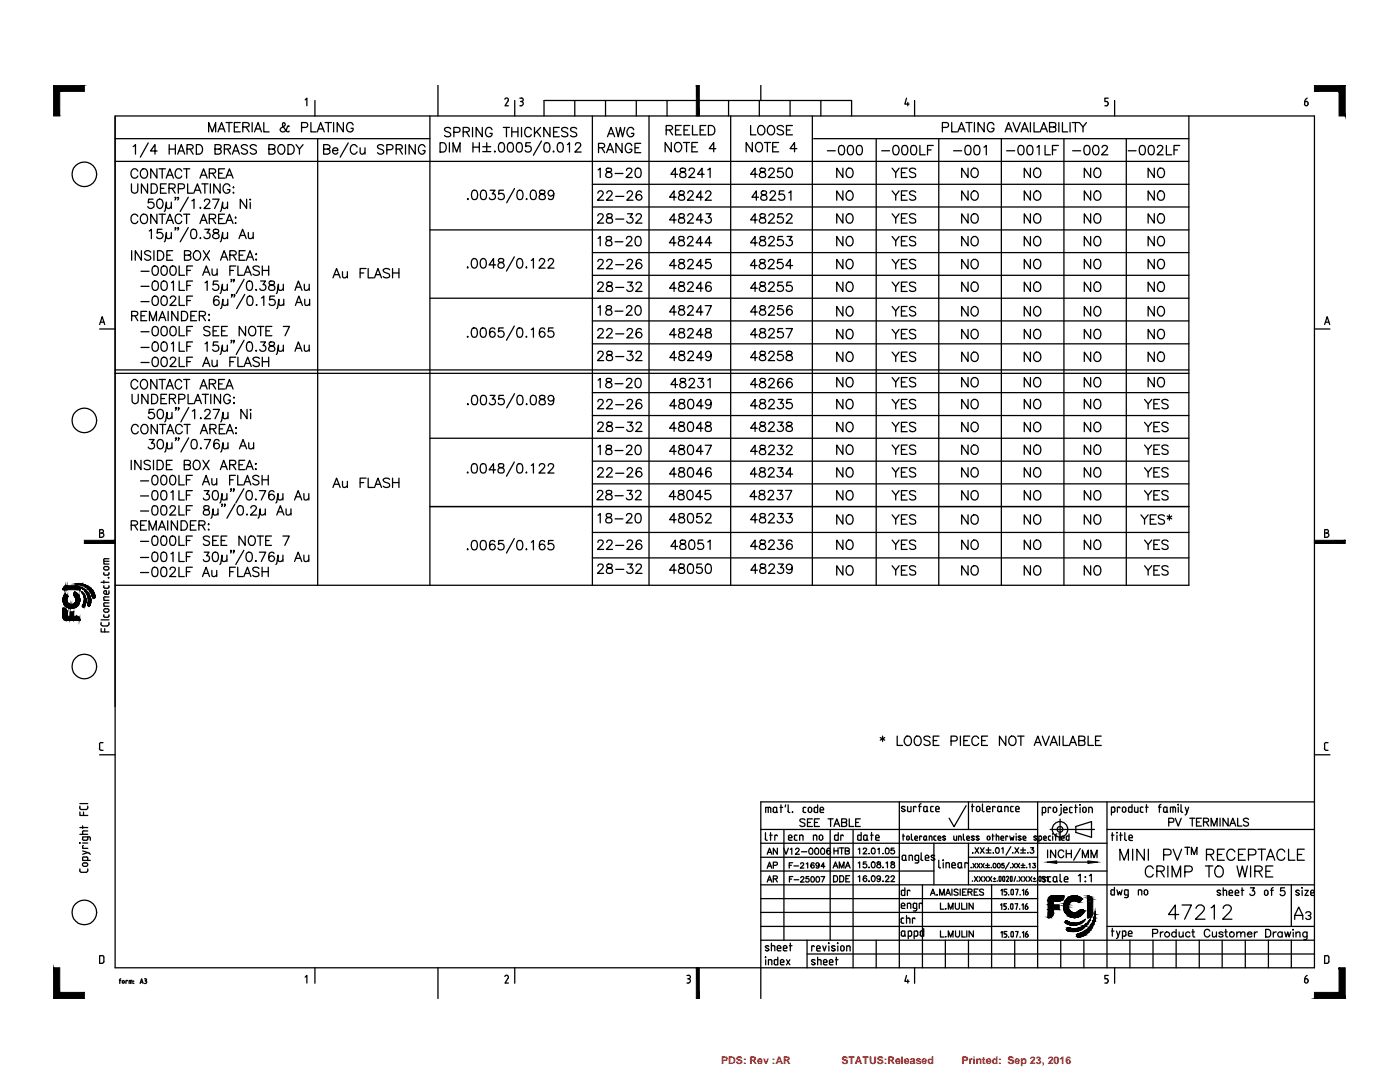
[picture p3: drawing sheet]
<svg xmlns="http://www.w3.org/2000/svg" width="279mm" height="216mm" viewBox="0 0 279 216" stroke-linecap="round" stroke-linejoin="round" font-family="sans-serif">
<defs><g id="words">
<g font-size="2.1" fill="#f00">
<text x="143.9" y="212.4">PDS: Rev :AR</text>
<text x="167.9" y="212.4">STATUS:Released</text>
<text x="191.9" y="212.4">Printed: Sep 23, 2016</text>
</g>
</g></defs>
<!-- layer: NOTES -->
<g fill="none" stroke="#000" stroke-width=".25">
<path d="M23 32.2h214.3M23 27.7h62.8M23 23.1v117.9M26.2 36.7v1.3a.65 .65 0 0 0 .7 .6 .65 .65 0 0 0 .6-.6v-1.3M26.6 29.2l.4-.3v1.9M27.5 34.1a.69 .69 0 0 0-.8-.4 .69 .69 0 0 0-.6 .7 .84 .84 0 0 0 .9 1.1l.5-.4M28.4 33.8a.91 .91 0 0 1 1 .4 .91 .91 0 0 1-.1 1.1 .71 .71 0 0 1-.8 .2 .71 .71 0 0 1-.5-.6 1.13 1.13 0 0 1 .4-1.1zM29.4 36.7v1.9l-1.2-1.9v1.9M29.6 28.5l-1.6 2.9M30.2 36.7a1.01 1.01 0 0 1 1.1 .5 1.01 1.01 0 0 1-.2 1.3l-.9 .1zM30.6 39.7h-.9l-.1 .8a.67 .67 0 0 1 1 0 .67 .67 0 0 1-.1 1 .67 .67 0 0 1-1-.3M31.3 33.7v1.8l-1.2-1.8v1.8"/>
<path d="M31.4 30.1h-1.4l.9-1.2v1.9M31.6 39.8a.58 .58 0 0 1 .8 .3 .97 .97 0 0 1-.6 1.5 1.15 1.15 0 0 1-.2-1.8zM31.7 33.7h1.3M32 37.6h.7M32.4 33.7v1.8M33.2 36.7h-1.2v1.9h1.2M33.2 35.5l.7-1.8 .7 1.8M33.4 35h.9M33.7 37.6l1.1-.1 .2-.3-.1-.3-.4-.2h-.8v1.9M33.8 28.9v1.9M33.8 29.7h1.2M34.3 37.6l.7 1"/>
<path d="M35 28.9v1.9M35.1 39.4h-.2h.2l-.2 .5M35.5 30.8l.7-1.9 .7 1.9M35.6 37.7l1-.1 .2-.3-.1-.4-.3-.2h-.8v1.9M35.6 39.4h-.1h.1l-.1 .5M35.7 30.1h.9M36.3 34.1a.67 .67 0 0 0-.8-.4 .67 .67 0 0 0-.5 .7 .84 .84 0 0 0 .8 1.1l.5-.4M36.6 33.7h1.3M37.2 33.7v1.8M37.3 29.7h1.1l.2-.3-.1-.3-.4-.2h-.8v1.9M37.5 36.7v1.9h1M37.6 39.4l-1.6 2.8"/>
<path d="M37.9 29.7l.7 1.1M38.7 38.6l.7-1.9 .7 1.9M38.9 38h.9M39.2 28.9h.6a1.04 1.04 0 0 1 .6 .9 1.04 1.04 0 0 1-.6 1h-.6zM39.9 35.5l.7-1.8 .7 1.8M40.2 35h.9M40.3 36.7h1.2M40.9 36.7v1.9M41.6 26.3v-1.8l.8 1.8 .6-1.8v1.8M41.8 34.6l1.1-.1 .1-.4-.1-.3-1.1-.1v1.8M42 36.7v1.9M42.4 34.6l.6 .9"/>
<path d="M42.4 39.7h1.3l-.9 1.9M42.9 29.7h1.1l.1-.3v-.3l-.4-.2h-.8v1.9h.8a.51 .51 0 0 0 .5-.5 .51 .51 0 0 0-.5-.6M43.5 26.3l.7-1.8 .7 1.8M43.6 34.6h.8M43.8 25.7h.8M43.9 36.7v1.9l-1.2-1.9v1.9M44.8 29.7h1l.2-.5-.4-.3h-.8v1.9M44.8 33.7h-1.2v1.8h1.2M45.1 35.5l.7-1.8 .7 1.8M45.1 24.5h1.2M45.3 35h.9M45.4 29.7l.6 1.1"/>
<path d="M45.7 24.5v1.8M45.9 37.2a.69 .69 0 0 0-.8-.5 .69 .69 0 0 0-.6 .7 .77 .77 0 0 0 .3 1 .77 .77 0 0 0 1.1-.3v-.3h-.5M46.4 30.8l.7-1.9 .7 1.9M46.5 37.4h.2zM46.5 38.5h.2zM46.6 30.1h.9M46.8 25.3h.7M47.9 24.5h-1.1v1.8h1.1M48.5 25.3h1a.4 .4 0 0 0 .2-.4 .4 .4 0 0 0-.2-.4h-1v1.8M49.1 25.3l.6 1M49.2 39.7v1.9l-1.3-1.9v1.9M49.4 29.2a.67 .67 0 0 0-.7-.4 .67 .67 0 0 0-.5 .5l.1 .3 .9 .4 .2 .5a.75 .75 0 0 1-1.2 0"/>
<path d="M49.9 39.7v.2zM50.3 24.5v1.8M50.8 26.3l.7-1.8 .7 1.8M51 25.7h.9M51.2 29.2a.67 .67 0 0 0-.7-.4 .67 .67 0 0 0-.6 .5l.2 .3 .9 .4 .2 .5a.76 .76 0 0 1-1.3 0M52.6 24.5v1.8h1.1M53.7 29.7h1l.2-.3-.1-.3-.3-.2h-.8v1.9h.8a.51 .51 0 0 0 .4-.5 .51 .51 0 0 0-.4-.6M55.6 29.2l.4-.3a.95 .95 0 0 1 .9 .9 .95 .95 0 0 1-.9 1l-.2-.2a1.15 1.15 0 0 1-.2-1.4zM57.5 28.9h.6a1.04 1.04 0 0 1 .6 .9 1.04 1.04 0 0 1-.6 1h-.6zM57.7 25.3l-.2-.2-.2 .2a.89 .89 0 0 1-1.2 .9l-.2-.2 .1-.4 .9-.7-.3-.4a.56 .56 0 0 0 0 .9l.7 .8 .3 .1 .1-.2M59.1 28.9l.7 .8v1.1M60.2 25.4h.8a.49 .49 0 0 0 .4-.5 .49 .49 0 0 0-.4-.4h-.8v1.8"/>
<path d="M60.5 28.9l-.7 .8M62 24.5v1.8h1.1M63.3 26.3l.7-1.8 .7 1.8M63.4 27.7v89.1M63.6 25.7h.9M64.6 29.7h1a.37 .37 0 0 0 .3-.4 .37 .37 0 0 0-.3-.3l-1-.1v1.9h.8a.51 .51 0 0 0 .4-.8l-.4-.3M64.9 24.5h1.3M65.5 24.5v1.8M66.4 30h1v-.1a.6 .6 0 0 0-.8-.3 .6 .6 0 0 0-.2 .9 .6 .6 0 0 0 .9 .1l.1-.1M66.6 24.5v1.8M68.5 24.5v1.8l-1.2-1.8v1.8M69.5 28.5l-1.6 2.9"/>
<path d="M70.5 24.9a.67 .67 0 0 0-.8-.4 .67 .67 0 0 0-.5 .7 .75 .75 0 0 0 .2 1 .75 .75 0 0 0 1.1-.3v-.3h-.5M71.3 29.3a.69 .69 0 0 0-.8-.4 .69 .69 0 0 0-.6 .7 .88 .88 0 0 0 .9 1.2l.5-.5M71.9 29.5l.1 1.1 .4 .2 .4-.4M72.8 29.5v1.3M76.6 29.2a.67 .67 0 0 0-.7-.4 .67 .67 0 0 0-.6 .5l.2 .3 .9 .4 .2 .5a.75 .75 0 0 1-1.3 0M77.2 29.9h.8a.51 .51 0 0 0 .4-.5 .51 .51 0 0 0-.4-.5h-.8v1.9M79.1 29.7h1l.2-.5-.4-.3h-.8v1.9M79.7 29.7l.6 1.1M80.9 28.9v1.9M82.9 28.9v1.9l-1.3-1.9v1.9M84.8 29.3a.67 .67 0 0 0-.7-.4 .67 .67 0 0 0-.6 .7 .88 .88 0 0 0 .9 1.2l.4-.5v-.3h-.4M85.8 23.1v93.7"/>
<path d="M87.8 28.5h.7a1.01 1.01 0 0 1 .6 .9 1.01 1.01 0 0 1-.6 .9h-.7zM89.7 28.5v1.8M89.9 25.7a.68 .68 0 0 0-.6-.3 .68 .68 0 0 0-.6 .5l.2 .2 .9 .4 .1 .5a.82 .82 0 0 1-1.2 0M90.4 30.3v-1.8l.7 1.8 .7-1.8v1.8M90.6 26.4h.8a.49 .49 0 0 0 .4-.5 .49 .49 0 0 0-.4-.5h-.8v1.9M92.4 26.3l1.1-.1 .2-.2-.2-.5-1.1-.1v1.9M93.1 26.3l.6 1M93.3 39.7h.2zM94.3 25.4v1.9M94.3 38a.59 .59 0 0 1 .9 .3 1.57 1.57 0 0 1-.1 1.4 .61 .61 0 0 1-.9-.2 1.64 1.64 0 0 1 .1-1.5zM94.4 28.5v1.8M94.4 29.4h1.3"/>
<path d="M95.7 28.5v1.8M96.1 38a.59 .59 0 0 1 .9 .3 1.57 1.57 0 0 1-.2 1.4 .61 .61 0 0 1-.8-.2 1.64 1.64 0 0 1 .1-1.5zM96.3 25.4v1.9l-1.3-1.9v1.9M96.3 29.3h1.6M96.3 30.3h1.6M97.1 28.5v1.6M97.8 38h1l-.6 .7a.62 .62 0 0 1 .5 1 .62 .62 0 0 1-1.1-.2M98.2 25.9a.67 .67 0 0 0-.8-.5 .67 .67 0 0 0-.5 .7 .84 .84 0 0 0 .9 1.2 .6 .6 0 0 0 .4-.7h-.4M98.7 30.3h.1zM99.7 28.6a.59 .59 0 0 1 .9 .3 1.57 1.57 0 0 1-.2 1.4 .61 .61 0 0 1-.8-.3 1.64 1.64 0 0 1 .1-1.4zM100.4 25.4h1.3M100.5 38h-.9l-.1 .8a.66 .66 0 0 1 1-.1 .66 .66 0 0 1-.1 1 .66 .66 0 0 1-1-.2"/>
<path d="M101.1 25.4v1.9M101.5 28.6a.59 .59 0 0 1 .9 .3 1.57 1.57 0 0 1-.2 1.4 .61 .61 0 0 1-.9-.3 1.64 1.64 0 0 1 .2-1.4zM102.1 26.3h1.3M102.1 25.4v1.9M102.7 37.6l-1.6 2.9M103.3 28.6a.61 .61 0 0 1 .9 .3 1.57 1.57 0 0 1-.2 1.4 .61 .61 0 0 1-.9-.3 1.64 1.64 0 0 1 .2-1.4zM103.4 25.4v1.9M103.4 38a.59 .59 0 0 1 .9 .3 1.57 1.57 0 0 1-.2 1.4 .61 .61 0 0 1-.9-.2 1.64 1.64 0 0 1 .2-1.5zM104.1 25.4v1.9M105 39.7h.2zM105.9 28.5h-.9l-.1 .8a.66 .66 0 0 1 1 0 .66 .66 0 0 1-.1 .9 .66 .66 0 0 1-1-.2M106 25.9a.67 .67 0 0 0-.7-.5 .67 .67 0 0 0-.6 .7 .83 .83 0 0 0 .9 1.2l.4-.4"/>
<path d="M106.1 38a.59 .59 0 0 1 .9 .3 1.57 1.57 0 0 1-.2 1.4 .61 .61 0 0 1-.9-.2 1.64 1.64 0 0 1 .2-1.5zM106.7 25.4v1.9M107.1 26.2l.8 1.1M107.8 38l-.1 .4 .2 .3a.69 .69 0 0 1 .8 .2 .69 .69 0 0 1 0 .8 .66 .66 0 0 1-.7 .1 .66 .66 0 0 1-.4-.6 .99 .99 0 0 1 1.1-.6v-.3a.66 .66 0 0 0-.9-.3zM107.9 25.4l-1.2 1.3M108.1 28.1l-1.6 2.9M108.8 28.6a.61 .61 0 0 1 .9 .3 1.57 1.57 0 0 1-.2 1.4 .61 .61 0 0 1-.9-.3 1.64 1.64 0 0 1 .2-1.4zM109.8 25.4v1.9l-1.3-1.9v1.9M110.4 30.3h.2zM110.5 26.3h.7M110.5 38.6a.57 .57 0 0 1-.8 .5 .57 .57 0 0 1-.2-.9 .57 .57 0 0 1 .9 .1 1.71 1.71 0 0 1-.1 1.4 .56 .56 0 0 1-.8-.1M111.4 28.6a.61 .61 0 0 1 .9 .3 1.57 1.57 0 0 1-.1 1.4 .61 .61 0 0 1-.9-.3 1.64 1.64 0 0 1 .1-1.4z"/>
<path d="M111.6 25.4h-1.1v1.9h1.1M113.2 28.9l.5-.4v1.8M113.3 25.7a.67 .67 0 0 0-.7-.3 .67 .67 0 0 0-.5 .5l.2 .2 .8 .4 .2 .5a.84 .84 0 0 1-1.2 0M114.8 28.9l.1-.3a.59 .59 0 0 1 .9 0v.6l-1.1 1.1h1.3M115.1 25.7a.67 .67 0 0 0-.7-.3 .67 .67 0 0 0-.5 .5l.3 .3a.94 .94 0 0 1 .9 .6v.2a.84 .84 0 0 1-1.2 0M118.2 36.8h119.1M118.2 23.1v93.7M119.3 38.6l.4-.5h.3l.3 .2a.55 .55 0 0 1-.2 .8l-.9 .8h1.3M119.4 33.9l.4-.3v1.8M119.5 29.5l1-.1 .2-.2-.2-.5-1-.1v1.9M120.1 29.5l.6 1M121.1 33.6a.39 .39 0 0 0 .1 .7 .69 .69 0 0 1 .8 .2 .69 .69 0 0 1 0 .7l-.1 .1a.75 .75 0 0 1-1-.2 .72 .72 0 0 1 .9-.8 .39 .39 0 0 0 .1-.7z"/>
<path d="M121.1 30.5l.7-1.9 .7 1.9M121.1 38.6l.3-.5h.4l.3 .2a.55 .55 0 0 1-.2 .8l-.9 .8h1.2M121.2 27.3l.7-1.9 .8 1.9M121.3 29.9h.9M121.5 26.7h.9M122.8 34.6h1.5M122.9 39.2h1.6M122.9 25.4l.5 1.9 .4-1.9 .4 1.9 .5-1.9M124.1 28.6v1.9l-1.2-1.9v1.9M125 34l.2-.4a.6 .6 0 0 1 .8 .1 .6 .6 0 0 1-.2 .8l-.8 .9h1.2M125.2 38.6l.3-.5a.58 .58 0 0 1 .7 .4l-.2 .6-.9 .8h1.3M126.1 29.1a.67 .67 0 0 0-.8-.5 .67 .67 0 0 0-.5 .7 .84 .84 0 0 0 .9 1.2 .6 .6 0 0 0 .4-.7h-.4"/>
<path d="M126.5 25.9a.69 .69 0 0 0-.8-.5 .69 .69 0 0 0-.6 .7v.5a.68 .68 0 0 0 .7 .7 .68 .68 0 0 0 .7-.7h-.5M126.7 29.5h.8M127 33.6a.61 .61 0 0 1 .9 .3 1.64 1.64 0 0 1-.2 1.4 .63 .63 0 0 1-.9-.2 1.64 1.64 0 0 1 .2-1.5zM127.9 28.6h-1.2v1.9h1.2M128 38.4l-.1-.2-.4-.1a.99 .99 0 0 0-.6 .9 .99 .99 0 0 0 .7 .9 .58 .58 0 0 0 .5-.6 .58 .58 0 0 0-.6-.5 .58 .58 0 0 0-.6 .6M129.5 23.1v93.7M133 25.9h1l.2-.5-.4-.4h-.8v1.9M133.6 25.9l.6 1M134 28.4v1.9l-1.3-1.9v1.9M134.8 25.9h.7M134.9 39.4h-1.3l.9-1.3v1.8M134.9 28.5a.88 .88 0 0 1 1.1 .4 .88 .88 0 0 1-.2 1.1l-.1 .2a.7 .7 0 0 1-1.1-.6 1.11 1.11 0 0 1 .3-1.1z"/>
<path d="M135.2 34.8h-1.3l.9-1.2v1.8M135.6 38.2a.36 .36 0 0 0 .1 .6 .7 .7 0 0 1 .8 .2 .7 .7 0 0 1 .1 .8 .66 .66 0 0 1-.8 .2 .66 .66 0 0 1-.4-.6 .99 .99 0 0 1 1.1-.7v-.5l-.3-.1zM135.8 33.6a.38 .38 0 0 0 .2 .7 .66 .66 0 0 1 .8 .3 .66 .66 0 0 1-.1 .7l-.6 .1-.4-.2a.69 .69 0 0 1 .1-.7 .69 .69 0 0 1 .8-.2 .39 .39 0 0 0 .1-.7zM136 25h-1.2v1.9h1.2M136.4 28.4h1.2M136.5 25.9h.7M137 28.4v1.9M137.3 38.6l.3-.5h.4l.2 .2a.55 .55 0 0 1-.1 .8l-.9 .8h1.2M137.5 34l.2-.4a.6 .6 0 0 1 .8 .1 .6 .6 0 0 1-.2 .8l-.9 .9h1.3M137.7 25h-1.2v1.9h1.2M138.1 29.3h.7M138.2 25v1.9h1.1"/>
<path d="M139.2 28.4h-1.1v1.9h1.1M139.7 25.9h.7M140.3 39.4h-1.3l.9-1.3v1.8M140.5 34.8h-1.3l.9-1.2v1.8M140.8 38.6l.4-.5h.3l.3 .2a.55 .55 0 0 1-.2 .8l-.9 .8h1.3M140.9 25h-1.2v1.9h1.2M141.3 33.9l.4-.3v1.8M141.4 25h.6a.99 .99 0 0 1 .7 1 .99 .99 0 0 1-.7 .9h-.6zM142.9 29.7h-1.4l.9-1.3v1.9M145.8 23.1v93.7M149.8 25v1.9h1.1M150.1 28.4v1.9l-1.2-1.9v1.9"/>
<path d="M151.1 34.8h-1.3l.9-1.2v1.8M151.1 28.5l.2-.1a.93 .93 0 0 1 .9 1 .93 .93 0 0 1-.9 .9 1.12 1.12 0 0 1-.2-1.8zM151.4 39.4h-1.3l.8-1.3v1.8M151.5 25.1a.93 .93 0 0 1 1.2 .7 .93 .93 0 0 1-.6 1.1 .97 .97 0 0 1-.9-.7 .97 .97 0 0 1 .3-1.1zM151.8 33.6a.39 .39 0 0 0 .1 .7 .69 .69 0 0 1 .7 .2 .69 .69 0 0 1 .1 .7l-.1 .1a.66 .66 0 0 1-.7 .1 .66 .66 0 0 1-.4-.6 1.2 1.2 0 0 1 1.1-.6l.1-.4a.74 .74 0 0 0-.9-.2zM152 38.2a.36 .36 0 0 0 .2 .6 .7 .7 0 0 1 .7 .2 .7 .7 0 0 1 .1 .8 .66 .66 0 0 1-.7 .2 .66 .66 0 0 1-.5-.6 .99 .99 0 0 1 1.1-.7v-.5l-.3-.1zM152.6 28.4h1.2M153.1 28.4v1.9M153.3 25.3a.69 .69 0 0 1 .8-.2 .69 .69 0 0 1 .5 .7 .84 .84 0 0 1-.9 1.1l-.2-.1a1.09 1.09 0 0 1-.2-1.5zM153.4 34l.1-.3a.59 .59 0 0 1 1 .2l-.1 .4-1.1 1.1h1.3M153.7 38.6l.3-.5h.4l.3 .2a.55 .55 0 0 1-.2 .8l-.9 .8h1.2M154.2 29.3h.7"/>
<path d="M155.4 28.4h-1.2v1.9h1.2M156.2 33.6h-.9l-.1 .8a.67 .67 0 0 1 1-.1 .67 .67 0 0 1-.1 1 .67 .67 0 0 1-1-.2M156.4 25.3a.71 .71 0 0 0-.7-.3 .71 .71 0 0 0-.6 .5l.2 .3 .9 .3a.46 .46 0 0 1 0 .7 .94 .94 0 0 1-1.1-.1M156.4 38.1h-.8l-.1 .8a.66 .66 0 0 1 1 0 .66 .66 0 0 1-.2 1 .66 .66 0 0 1-.9-.3M157 25.9h.7M157.2 33.6a.63 .63 0 0 1 .9 .3 1.21 1.21 0 0 1-.5 1.5l-.4-.1a1.34 1.34 0 0 1 0-1.7zM157.4 38.5l.4-.4v1.8M158.1 25h-1.1v1.9h1.1M159 29.7h-1.3l.9-1.3v1.9M162.1 23.1v93.7M162.4 27.7h74.9M165.1 30.1h1.6"/>
<path d="M167.6 29.1a.61 .61 0 0 1 .9 .3 .97 .97 0 0 1-.6 1.5 1.03 1.03 0 0 1-.5-1.5zM168.2 33.6v1.8l-1.2-1.8v1.8M168.2 38.1v1.8l-1.2-1.8v1.8M169 33.8l.2-.2a.86 .86 0 0 1 1 .3 .86 .86 0 0 1 0 1.1 .64 .64 0 0 1-1 .3 1.22 1.22 0 0 1-.2-1.5zM169 38.4l.4-.3a.93 .93 0 0 1 .9 .9 .93 .93 0 0 1-.9 .9h-.2a1.15 1.15 0 0 1-.2-1.5zM169.4 29.1a.61 .61 0 0 1 .9 .3 .97 .97 0 0 1-.6 1.5 1.03 1.03 0 0 1-.5-1.5zM171.1 29.1a.61 .61 0 0 1 .9 .3 .97 .97 0 0 1-.6 1.5 1.03 1.03 0 0 1-.4-1.5zM174.9 27.7v89.1M176 30.1h1.5M178 33.6l.8 .8v1M178 38.1l.8 .9v.9M178.4 29.1a.61 .61 0 0 1 .9 .3 .97 .97 0 0 1-.6 1.5 1.03 1.03 0 0 1-.4-1.5z"/>
<path d="M179.4 33.6l-.6 .8M179.4 38.1l-.6 .9M179.9 34.4h.7M179.9 39h.7M180.2 29.1a.61 .61 0 0 1 .9 .3 .97 .97 0 0 1-.6 1.5 1.03 1.03 0 0 1-.5-1.5zM181 33.6h-1.1v1.8h1.1M181 38.1h-1.1v1.8h1.1M182 29.1a.61 .61 0 0 1 .9 .3 .97 .97 0 0 1-.6 1.5 1.03 1.03 0 0 1-.5-1.5zM182.7 33.8a.69 .69 0 0 0-.6-.3 .69 .69 0 0 0-.6 .5l.2 .3 .9 .3 .1 .6a.84 .84 0 0 1-1.2 0M182.7 38.4a.67 .67 0 0 0-.6-.3 .67 .67 0 0 0-.6 .5l.2 .2 .9 .4 .1 .5a.84 .84 0 0 1-1.2 0M183.6 29v1.9h1M185.1 29.9h.7"/>
<path d="M186.3 29h-1.2v1.9M187.4 27.7v89.1M188.1 25.4h.8a.49 .49 0 0 0 .4-.5 .49 .49 0 0 0-.4-.4h-.8v1.8M189.9 24.5v1.8h1.1M190.3 30.1h1.6M191.2 26.3l.7-1.8 .7 1.8M191.5 25.7h.8M192.8 24.5h1.2M192.8 29.1a.61 .61 0 0 1 .9 .3 .97 .97 0 0 1-.6 1.5 1.03 1.03 0 0 1-.5-1.5zM193.2 33.6v1.8l-1.3-1.8v1.8M193.2 38.1v1.8l-1.3-1.8v1.8M193.4 24.5v1.8"/>
<path d="M194 33.8a.78 .78 0 0 1 1-.1 .78 .78 0 0 1 .2 1 .77 .77 0 0 1-1 .7 .77 .77 0 0 1-.4-1.1zM194 38.4a.69 .69 0 0 1 .8-.3 .69 .69 0 0 1 .4 .7 .84 .84 0 0 1-.9 1.1h-.1a1.09 1.09 0 0 1-.2-1.5zM194.5 24.5v1.8M194.6 29.1a.61 .61 0 0 1 .9 .3 .96 .96 0 0 1-.7 1.5 1.06 1.06 0 0 1-.4-1.5zM196.4 29.4l.4-.4v1.9M196.4 24.5v1.8l-1.2-1.8v1.8M198.4 24.9a.67 .67 0 0 0-.8-.5 .67 .67 0 0 0-.6 .8 .75 .75 0 0 0 .3 1 .75 .75 0 0 0 1.1-.3v-.3h-.5M199.8 27.7v89.1M200.6 26.3l.7-1.8 .7 1.8M200.9 25.7h.8M200.9 30.1h1.6M202.2 24.5l.7 1.8 .7-1.8"/>
<path d="M203.4 29.1a.61 .61 0 0 1 .9 .3 .96 .96 0 0 1-.6 1.5 1.06 1.06 0 0 1-.5-1.5zM203.8 26.3l.7-1.8 .7 1.8M204 25.7h.9M205.2 29.1a.63 .63 0 0 1 .9 .3 .96 .96 0 0 1-.7 1.5 1.06 1.06 0 0 1-.4-1.5zM205.6 38.1v1.8l-1.2-1.8v1.8M205.6 33.6v1.8l-1.2-1.8v1.8M205.6 24.5v1.8M206.4 24.5v1.8h1M206.4 38.4a.69 .69 0 0 1 .8-.3 .69 .69 0 0 1 .5 .7 .84 .84 0 0 1-.9 1.1h-.1a1.09 1.09 0 0 1-.3-1.5zM206.4 33.8a.78 .78 0 0 1 1.1-.1 .78 .78 0 0 1 .2 1 .77 .77 0 0 1-1 .7 .77 .77 0 0 1-.4-1.1zM207 29.4l.4-.4v1.9M207.6 26.3l.7-1.8 .7 1.8"/>
<path d="M207.9 25.7h.9M208.6 29v1.9h1M209.5 25.3h1.1l.1-.3-.1-.4-.3-.1h-.8v1.8h.8l.3-.2v-.6l-.3-.2M210 29.9h.8M211.2 29h-1.2v1.9M211.3 24.5v1.8M212 24.5v1.8h1.1M212.3 27.7v89.1M213.6 24.5v1.8M214 24.5h1.3M214.1 30.1h1.6M214.6 24.5v1.8"/>
<path d="M215.4 24.5l.7 .8v1M216.6 29.1a.63 .63 0 0 1 .9 .3 .96 .96 0 0 1-.7 1.5 1.06 1.06 0 0 1-.4-1.5zM216.8 24.5l-.7 .8M217.7 33.6v1.8l-1.3-1.8v1.8M217.7 38.1v1.8l-1.3-1.8v1.8M218.3 29.1a.63 .63 0 0 1 .9 .3 .96 .96 0 0 1-.6 1.5 1.15 1.15 0 0 1-.3-1.8zM218.5 33.8a.69 .69 0 0 1 .8-.2 .69 .69 0 0 1 .4 .7 .75 .75 0 0 1-.3 1 .75 .75 0 0 1-1-.3l-.1-.7zM218.5 38.4l.1-.2a.7 .7 0 0 1 1.1 .6 .84 .84 0 0 1-.9 1.1h-.2a1.15 1.15 0 0 1-.1-1.5zM219.9 29.4l.4-.4 .5 .1a.38 .38 0 0 1 .1 .6l-1.1 1.2h1.3M224.8 27.7v89.1M225.2 30.1h1.5M227.6 29.1a.61 .61 0 0 1 .9 .3 .97 .97 0 0 1-.6 1.5 1.03 1.03 0 0 1-.5-1.5z"/>
<path d="M229.4 29.1a.61 .61 0 0 1 .9 .3 .97 .97 0 0 1-.6 1.5 1.03 1.03 0 0 1-.5-1.5zM230.4 38.1v1.8l-1.3-1.8v1.8M230.4 33.6v1.8l-1.3-1.8v1.8M231 29.4l.3-.4 .7 .2a.61 .61 0 0 1-.2 .8l-.9 .9h1.2M231.2 38.4l.3-.3a.93 .93 0 0 1 .9 .9 .93 .93 0 0 1-.9 .9h-.2a1.15 1.15 0 0 1-.1-1.5zM231.2 33.8l.1-.2a.86 .86 0 0 1 1 .3 .86 .86 0 0 1 0 1.1 .64 .64 0 0 1-1 .3 1.22 1.22 0 0 1-.1-1.5zM232.8 29v1.9h1M234.3 29.9h.7M235.4 29h-1.1v1.9M237.3 23.1v93.7h-214.3M26.3 50v1.9M27.5 43.2a.7 .7 0 0 0-.8-.5 .7 .7 0 0 0-.6 .8 .76 .76 0 0 0 .4 1 .76 .76 0 0 0 1-.4"/>
<path d="M28.1 54.1h1.6M28.1 57.1h1.6M28.2 43a.76 .76 0 0 1 1-.1 .76 .76 0 0 1 .2 1 .72 .72 0 0 1-.7 .7 .72 .72 0 0 1-.7-.7zM28.2 50v1.9l-1.2-1.9v1.9M29.8 46.1l.4-.4v1.9M30.1 50.3a.67 .67 0 0 0-.7-.3 .67 .67 0 0 0-.5 .5l.1 .2 .9 .4 .2 .5a.75 .75 0 0 1-1.2 0M30.6 53.2a.63 .63 0 0 1 .9 .2 .96 .96 0 0 1-.6 1.5 1.15 1.15 0 0 1-.3-1.7zM30.6 56.2a.63 .63 0 0 1 .9 .2 1.21 1.21 0 0 1-.4 1.5h-.5a1.34 1.34 0 0 1 0-1.7zM30.6 59.2l.5-.1a1.06 1.06 0 0 1 0 1.8h-.2a1.14 1.14 0 0 1-.3-1.7zM30.7 50v1.9M31.3 42.7v1.9l-1.2-1.9v1.9M31.4 50a1 1 0 0 1 1.3 .7 1 1 0 0 1-.7 1.2h-.6z"/>
<path d="M31.7 42.7h1.3M32.3 45.7h-.9v.9a.67 .67 0 0 1 1-.1 .67 .67 0 0 1-.1 1 .67 .67 0 0 1-1-.2M32.4 42.7v1.9M32.4 53.2a.63 .63 0 0 1 .9 .2 .96 .96 0 0 1-.6 1.5 1.15 1.15 0 0 1-.3-1.7zM32.4 56.2a.63 .63 0 0 1 .9 .2 1.21 1.21 0 0 1-.5 1.5h-.4a1.34 1.34 0 0 1 0-1.7zM32.4 59.2l.4-.1a1.06 1.06 0 0 1 0 1.8h-.1a1.14 1.14 0 0 1-.3-1.7zM33.2 44.6l.7-1.9 .7 1.9M33.3 50.9h.7M33.4 44h.9M34 59.5a.58 .58 0 0 1 .9-.3 .39 .39 0 0 1 .1 .6l-1.1 1.1h1.3M34.2 47.3l-.3 .2a.44 .44 0 0 1-.7-.2v-.9l-.2 1.7-.2 .1M34.2 41.2l-.4 .4-.5-.1-.1-1.2-.2 1.7-.2 .2"/>
<path d="M34.2 53.2a.63 .63 0 0 1 .9 .2 .96 .96 0 0 1-.7 1.5 1.15 1.15 0 0 1-.2-1.7zM34.2 56.4l.4-.3v1.8M34.2 40.3v1.3M34.2 46.4v1.2M34.4 50h-1.1v1.9h1.1M35.1 45.5h-.2h.2l-.2 .4M35.6 45.5h-.1h.1l-.1 .4M35.8 53.1v1.8h1M35.8 56.1v1.8h1M35.8 59.1v1.8h1M36.3 43.2a.64 .64 0 0 0-1-.4 1.12 1.12 0 0 0 .2 1.8l.5-.1 .3-.4M36.6 42.7h1.3"/>
<path d="M36.8 50.9l1.1-.1 .2-.4-.5-.4h-.8v1.9h.8l.4-.2 .1-.4-.5-.4M37.2 42.7v1.9M37.3 54h.7M37.3 57h.7M37.3 60h.7M37.6 45.4l-1.6 2.8M38.3 45.8a.63 .63 0 0 1 .9 .3 1.64 1.64 0 0 1-.2 1.4 .61 .61 0 0 1-.9-.2 1.64 1.64 0 0 1 .2-1.5zM38.3 40.1l.4-.4v1.9M38.4 53.1h-1.1v1.8M38.4 56.1h-1.1v1.8M38.4 59.1h-1.1v1.8M38.8 50.3l.2-.1a.7 .7 0 0 1 1 .5 .88 .88 0 0 1-.9 1.2l-.1-.1a1.03 1.03 0 0 1-.2-1.5z"/>
<path d="M39.9 47.5h.2zM39.9 41.5h.2l-.1 .1zM39.9 44.6l.7-1.9 .7 1.9M40.2 44h.9M40.5 54.9l.7-1.8 .7 1.8M40.6 50l1.2 1.9M40.8 54.3h.8M40.8 40.2l.1-.3a.59 .59 0 0 1 1 .2l-.3 .6-.9 .9h1.2M40.9 45.7h1l-.6 .8a.62 .62 0 0 1 .6 .8 .62 .62 0 0 1-1 .2l-.2-.2M40.9 56.4l.4-.3v1.8M41.8 43.6l1.1-.1 .1-.2v-.4l-.4-.2h-.8v1.9M41.8 50l-1.2 1.9"/>
<path d="M42.3 53.7l.1 1.1 .5 .1 .4-.3M42.4 43.6l.6 1M42.7 45.8a.39 .39 0 0 0 .1 .7 .69 .69 0 0 1 .8 .2 .69 .69 0 0 1 0 .7l-.1 .1a.66 .66 0 0 1-.7 .1 .66 .66 0 0 1-.4-.6 1.2 1.2 0 0 1 1.1-.6l.1-.4a.74 .74 0 0 0-.9-.2zM43.3 53.7v1.2M43.5 56.1h-.9l-.1 .8a.66 .66 0 0 1 1 0 .66 .66 0 0 1-.1 .9 .66 .66 0 0 1-1-.2M43.6 43.6h.8M43.7 59.4a.53 .53 0 0 0-.8-.2 1.13 1.13 0 0 0 .2 1.7 .58 .58 0 0 0 .7-.5 .58 .58 0 0 0-.6-.6 .58 .58 0 0 0-.6 .6M44 51.9l.7-1.9 .8 1.9M44.3 51.3h.9M44.8 42.7h-1.2v1.9h1.2M45.1 44.6l.7-1.9 .7 1.9M45.3 44h.9"/>
<path d="M45.4 57.6a.63 .63 0 0 1-.9 .3l-.1-1.2-.3 1.7-.2 .2M45.4 56.7v1.2M45.4 47.3l-.5 .3-.4-.1-.1-1.1-.3 1.7-.1 .1M45.4 41.2l-.5 .4-.4-.1-.1-1.2-.3 1.7-.1 .2M45.4 40.3v1.3M45.4 46.4v1.2M45.5 59.7v1.2M45.9 50.9l1.1-.1 .1-.4-.4-.4h-.8v1.9M45.9 54h.7M46.3 55.8h-.2h.2l-.2 .4M46.3 58.8h-.1h.1l-.1 .5M46.5 50.9l.6 1"/>
<path d="M46.8 55.8h-.2h.2l-.2 .4M46.8 58.8h-.1h.1l-.1 .5M46.9 44.5h.2zM47 43.3v.2zM47.1 53.1h-1.2v1.8M47.5 53.1v1.8h1M47.7 47.6l.7-1.9 .7 1.9M47.7 50.9h.8M47.9 47h.9M48.7 54.9l.7-1.8 .8 1.8M48.7 55.7l-1.6 2.9M48.8 58.7l-1.6 2.9"/>
<path d="M48.9 50h-1.2v1.9h1.2M49 54.3h.9M49.2 51.9l.7-1.9 .7 1.9M49.4 56.2a.61 .61 0 0 1 .9 .2 1.64 1.64 0 0 1-.1 1.5 .63 .63 0 0 1-.9-.3 1.64 1.64 0 0 1 .1-1.4zM49.4 51.3h.9M49.5 59.2a.59 .59 0 0 1 .9 .3 1.19 1.19 0 0 1-.4 1.4h-.2a.96 .96 0 0 1-.5-1.4zM49.6 46.4v.9a.44 .44 0 0 0 .7 .2l.2-.2M49.9 40.4v1.2M50.5 46.4v1.2M51 50.7h.2zM51 51.8h.2l-.1 .1zM51 57.9h.2z"/>
<path d="M51.8 53.3a.74 .74 0 0 0-1.3 .2 1.15 1.15 0 0 0 1.1 .6l.2 .6a.88 .88 0 0 1-1.3 0M52 56.1h1l-.5 .7a.62 .62 0 0 1 .4 1 .62 .62 0 0 1-1.1-.2M52.2 59.5l.4-.4v1.8M52.4 54h1.2M52.4 53.1v1.8M53.6 53.1v1.8M53.8 56.2a.39 .39 0 0 0 .2 .6 .75 .75 0 0 1 .8 .8v.2a.66 .66 0 0 1-.8 .1 .66 .66 0 0 1-.4-.6 1.04 1.04 0 0 1 1.1-.6l.1-.4a.71 .71 0 0 0-1-.1zM54.8 59.1h-.9l-.1 .8a.66 .66 0 0 1 1 0 .66 .66 0 0 1-.1 1 .66 .66 0 0 1-1-.3M56.5 57.6l-.4 .3h-.4l-.1-1.2-.3 1.7-.2 .2M56.5 56.7v1.2M56.6 59.7v1.2M58.9 57.9l.6-1.8 .8 1.8"/>
<path d="M59.1 57.3h.9M60.7 56.7l.1 1.2h.4l.5-.3M60.8 59.7l.1 1.2a.63 .63 0 0 0 .9-.3M61.7 56.7v1.2M61.8 59.7v1.2M66.4 55.4l.8-1.8 .7 1.8M66.7 54.8h.9M68.4 54.2v1.2h.5l.4-.3M69.3 54.2v1.2M71.9 54.5h.7M73.1 53.6h-1.2v1.8M73.5 53.6v1.8h1"/>
<path d="M74.7 55.4l.7-1.8 .7 1.8M75 54.8h.9M77.8 53.8a.73 .73 0 0 0-1.3 .2l.2 .3 .7 .3a.45 .45 0 0 1 .3 .3 .45 .45 0 0 1-.1 .5 .94 .94 0 0 1-1.1-.2M78.3 54.5h1.3M78.3 53.6v1.8M79.6 53.6v1.8M85.8 59.5h151.5M85.8 45.9h151.5M93.3 53.3v.2zM94.3 51.7a.55 .55 0 0 1 .9 .3 .96 .96 0 0 1-.6 1.5 1.23 1.23 0 0 1-.3-1.8zM96.1 51.7a.55 .55 0 0 1 .9 .3 .96 .96 0 0 1-.7 1.5 1.23 1.23 0 0 1-.2-1.8zM98.9 52.9h-1.3l.9-1.3v1.9"/>
<path d="M99.6 51.7a.36 .36 0 0 0 .1 .6 .67 .67 0 0 1 .8 .3 .67 .67 0 0 1-.1 .8 .68 .68 0 0 1-1-.3 .75 .75 0 0 1 .9-.8 .36 .36 0 0 0 .1-.6l-.2-.1zM102.6 51.3l-1.5 2.8M103.4 51.7a.55 .55 0 0 1 .9 .3 .96 .96 0 0 1-.7 1.5 1.23 1.23 0 0 1-.2-1.8zM105 53.4h.1v.1zM106 52l.5-.4v1.9M107.6 52.1v-.1a.56 .56 0 0 1 .9-.3l.1 .1a.61 .61 0 0 1-.2 .8l-.8 .9h1.2M109.4 52.1v-.1a.56 .56 0 0 1 .9-.3l.1 .1a.61 .61 0 0 1-.2 .8l-.9 .9h1.3M118.2 54.9h119.1M118.2 50.4h119.1M118.2 41.3h119.1M119.3 56.8l.1-.3 .3-.2 .6 .2a.6 .6 0 0 1-.2 .8l-.9 .9h1.3M119.3 52.2l.4-.4 .6 .1a.61 .61 0 0 1-.2 .8l-.9 .9h1.3"/>
<path d="M119.3 43.1l.4-.4 .6 .1a.61 .61 0 0 1-.2 .8l-.9 .9h1.3M119.4 47.6l.4-.4v1.9M121.1 47.3l-.1 .4 .2 .2a.69 .69 0 0 1 .8 .2 .69 .69 0 0 1 0 .8l-.1 .1a.75 .75 0 0 1-1-.3 .72 .72 0 0 1 .9-.8l.1-.1 .1-.3a.69 .69 0 0 0-.9-.2zM121.1 52.2l.3-.4 .7 .1a.61 .61 0 0 1-.2 .8l-.9 .9h1.2M121.2 56.4a.39 .39 0 0 0 .2 .6 .75 .75 0 0 1 .8 .8v.2a.66 .66 0 0 1-.8 .1 .66 .66 0 0 1-.4-.6 1.04 1.04 0 0 1 1.1-.6l.1-.4a.71 .71 0 0 0-1-.1zM121.2 42.7a.4 .4 0 0 0 .2 .7 .74 .74 0 0 1 .8 .7v.3a.66 .66 0 0 1-.8 .1 .66 .66 0 0 1-.4-.6 1.04 1.04 0 0 1 1.1-.6l.1-.4a.71 .71 0 0 0-1-.2zM122.8 48.2h1.5M122.9 57.3h1.6M122.9 52.8h1.6M122.9 43.7h1.6M125 47.7l.2-.4a.6 .6 0 0 1 .8 .1 .6 .6 0 0 1-.2 .8l-.8 .9h1.2M125.2 52.2l.1-.3 .2-.1 .6 .1a.61 .61 0 0 1-.1 .8l-.9 .9h1.3"/>
<path d="M125.3 56.3h.9l-.5 .7a.52 .52 0 0 1 .7 .6 .68 .68 0 0 1-.6 .6 .68 .68 0 0 1-.7-.4M125.3 42.7h.9l-.5 .7a.52 .52 0 0 1 .7 .6 .67 .67 0 0 1-.6 .5 .67 .67 0 0 1-.7-.4M126.9 56.8l.2-.4a.6 .6 0 0 1 .8 .1 .6 .6 0 0 1-.2 .8l-.8 .9h1.2M126.9 43.1l.2-.4a.6 .6 0 0 1 .8 .1 .61 .61 0 0 1-.2 .8l-.8 .9h1.2M127 47.3a.59 .59 0 0 1 .9 .3 1.57 1.57 0 0 1-.2 1.4 .63 .63 0 0 1-.9-.3 1.64 1.64 0 0 1 .2-1.4zM128 52a.52 .52 0 0 0-.8-.2 1.05 1.05 0 0 0 .4 1.8 .58 .58 0 0 0 .5-.6 .58 .58 0 0 0-.6-.5 .58 .58 0 0 0-.6 .5M134.9 48.5h-1.3l.9-1.3v1.9M134.9 57.5h-1.3l.9-1.2v1.9M134.9 53h-1.3l.9-1.2v1.8M134.9 43.9h-1.3l.9-1.2v1.8M135.5 47.3v.4l.2 .2a.75 .75 0 0 1 .9 .8l-.1 .2a.66 .66 0 0 1-.7 .2 .66 .66 0 0 1-.4-.6 .99 .99 0 0 1 1-.7l.1-.3a.66 .66 0 0 0-1-.2zM135.6 56.4a.39 .39 0 0 0 .1 .6 .75 .75 0 0 1 .9 .8v.2a.66 .66 0 0 1-.8 .1 .66 .66 0 0 1-.4-.6 1.04 1.04 0 0 1 1.1-.6l.1-.4a.71 .71 0 0 0-1-.1z"/>
<path d="M135.6 51.8a.36 .36 0 0 0 .1 .6 .8 .8 0 0 1 .9 .8v.2a.68 .68 0 0 1-1.2-.2 .95 .95 0 0 1 1.1-.8l.1-.4a.71 .71 0 0 0-1-.2zM135.6 42.7a.4 .4 0 0 0 .1 .7 .74 .74 0 0 1 .9 .7v.3a.66 .66 0 0 1-.8 .1 .66 .66 0 0 1-.4-.6 1.04 1.04 0 0 1 1.1-.6l.1-.4a.71 .71 0 0 0-1-.2zM137.2 47.7l.1-.3 .3-.2 .6 .2a.6 .6 0 0 1-.2 .8l-.9 .9h1.3M137.3 56.8l.1-.3 .2-.2 .6 .2a.6 .6 0 0 1-.1 .8l-.9 .9h1.2M137.3 52.2l.3-.4 .6 .1a.61 .61 0 0 1-.1 .8l-.9 .9h1.2M137.3 43.1l.3-.4 .6 .1a.61 .61 0 0 1-.1 .8l-.9 .9h1.2M140.2 48.5h-1.3l.9-1.3v1.9M140.3 57.5h-1.3l.9-1.2v1.9M140.3 53h-1.3l.9-1.2v1.8M140.3 43.9h-1.3l.9-1.2v1.8M140.9 42.7h1l-.6 .7a.62 .62 0 0 1 .6 .8 .62 .62 0 0 1-1 .2l-.2-.3M141.8 51.8h-.9l-.1 .8a.65 .65 0 0 1 1-.1 .65 .65 0 0 1-.1 1 .65 .65 0 0 1-1-.3"/>
<path d="M141.9 56.5a.54 .54 0 0 0-.5-.2 .54 .54 0 0 0-.5 .3 1.14 1.14 0 0 0 .4 1.6 .58 .58 0 0 0 .7-.6 .58 .58 0 0 0-.5-.6 .58 .58 0 0 0-.7 .5M142 48.5h-1.3l.9-1.3v1.9M151.1 53h-1.3l.8-1.2v1.8M151.1 57.5h-1.3l.9-1.2v1.9M151.1 48.5h-1.3l.9-1.3v1.9M151.1 43.9h-1.3l.9-1.2v1.8M151.7 51.8a.36 .36 0 0 0 .2 .6 .8 .8 0 0 1 .9 .8 .66 .66 0 0 1-.8 .4 .66 .66 0 0 1-.5-.6l.3-.4 .8-.2 .1-.4a.74 .74 0 0 0-1-.2zM151.8 56.4a.39 .39 0 0 0 .1 .6 .69 .69 0 0 1 .7 .2 .69 .69 0 0 1 .1 .8l-.1 .1a.66 .66 0 0 1-.7 .1 .66 .66 0 0 1-.4-.7 1.2 1.2 0 0 1 1.1-.6l.1-.4a.74 .74 0 0 0-.9-.1zM151.8 47.3l-.1 .4 .2 .2a.69 .69 0 0 1 .7 .2 .69 .69 0 0 1 .1 .8l-.1 .1a.66 .66 0 0 1-.7 .1 .66 .66 0 0 1-.4-.6 1.12 1.12 0 0 1 1.1-.7l.1-.3a.69 .69 0 0 0-.9-.2zM151.8 42.7a.4 .4 0 0 0 .1 .7 .69 .69 0 0 1 .7 .2 .69 .69 0 0 1 .1 .8h-.1a.66 .66 0 0 1-.7 .1 .66 .66 0 0 1-.4-.6 1.2 1.2 0 0 1 1.1-.6l.1-.4a.74 .74 0 0 0-.9-.2zM153.4 52.2l.3-.4h.5a.38 .38 0 0 1 .2 .6l-1.1 1.2h1.2M153.4 56.8l.1-.3a.59 .59 0 0 1 1 .1l-.1 .4-1.1 1.2h1.3"/>
<path d="M153.4 47.7l.1-.3a.59 .59 0 0 1 .9 0v.5l-1.1 1.2h1.3M153.4 43.1l.1-.3a.59 .59 0 0 1 1 .2l-.1 .4-1.1 1.1h1.3M156.1 51.8h-.8l-.2 .8a.67 .67 0 0 1 1.1-.1 .67 .67 0 0 1-.2 1 .67 .67 0 0 1-.9-.3M156.2 56.3h-.9l-.1 .8a.67 .67 0 0 1 1 0 .67 .67 0 0 1-.1 1 .67 .67 0 0 1-1-.3M156.2 47.2h-.9l-.1 .8a.67 .67 0 0 1 1 0 .67 .67 0 0 1-.1 1 .67 .67 0 0 1-1-.3M156.2 42.7h-.9l-.1 .8a.67 .67 0 0 1 1-.1 .67 .67 0 0 1-.1 1 .67 .67 0 0 1-1-.3M157 43.1l.3-.4h.4l.4 .3-.3 .6-.9 .9h1.2M157.1 47.2h1l-.6 .7a.62 .62 0 0 1 .6 .9 .62 .62 0 0 1-1 .2l-.2-.3M157.9 56.3h-.8l-.1 .8a.67 .67 0 0 1 1 0 .67 .67 0 0 1-.1 1 .67 .67 0 0 1-1-.3M158.2 53h-1.4l.9-1.2v1.8M168.2 42.7v1.8l-1.2-1.8v1.8M168.2 47.2v1.9l-1.2-1.9v1.9"/>
<path d="M168.2 51.8v1.8l-1.2-1.8v1.8M168.2 56.3v1.9l-1.2-1.9v1.9M169 42.9a.76 .76 0 0 1 1-.1 .76 .76 0 0 1 .3 1 .7 .7 0 0 1-.7 .7 .7 .7 0 0 1-.7-.7zM169 52l.4-.2a.93 .93 0 0 1 .9 .9 .93 .93 0 0 1-.9 .9l-.4-.3-.1-.4zM169 56.5l.2-.1a.86 .86 0 0 1 1 .3 .86 .86 0 0 1 0 1 .64 .64 0 0 1-1 .4 1.22 1.22 0 0 1-.2-1.6zM169.2 47.3a.91 .91 0 0 1 1 .4 .91 .91 0 0 1-.1 1.1 .76 .76 0 0 1-1 .1 .76 .76 0 0 1-.2-1zM178 51.8l.8 .8v1M178 56.3l.8 .9v1M178 42.7l.8 .8v1M178 47.2l.8 .9v1M179.4 51.8l-.6 .8M179.4 56.3l-.6 .9"/>
<path d="M179.4 42.7l-.6 .8M179.4 47.2l-.6 .9M179.9 52.6h.7M179.9 57.2h.7M179.9 43.5h.7M179.9 48.1h.7M181 51.8h-1.1v1.8h1.1M181 56.3h-1.1v1.9h1.1M181 42.7h-1.1v1.8h1.1M181 47.2h-1.1v1.9h1.1M182.7 52a.7 .7 0 0 0-1.2 .2l.3 .4 .8 .2 .1 .5a.76 .76 0 0 1-1.2 0M182.7 56.5a.69 .69 0 0 0-.6-.2 .69 .69 0 0 0-.6 .5l.2 .2 .9 .3 .1 .6a.84 .84 0 0 1-1.2 0"/>
<path d="M182.7 42.9a.7 .7 0 0 0-1.2 .2l.2 .3 .9 .3 .1 .6a.84 .84 0 0 1-1.2 0M182.7 47.5a.67 .67 0 0 0-.6-.3 .67 .67 0 0 0-.6 .5l.2 .2 .7 .3a.46 .46 0 0 1 .3 .3 .46 .46 0 0 1-.1 .5 .86 .86 0 0 1-1.1-.2M193.2 42.7v1.8l-1.3-1.8v1.8M193.2 47.2v1.9l-1.3-1.9v1.9M193.2 51.8v1.8l-1.3-1.8v1.8M193.2 56.3v1.9l-1.3-1.9v1.9M194 42.9a.78 .78 0 0 1 1-.1 .78 .78 0 0 1 .2 1 .72 .72 0 0 1-.7 .7 .72 .72 0 0 1-.7-.7zM194 47.5a.77 .77 0 0 1 1-.2 .77 .77 0 0 1 .2 1 .77 .77 0 0 1-1 .7 .77 .77 0 0 1-.4-1.1zM194 52a.71 .71 0 0 1 .7-.2 .71 .71 0 0 1 .5 .6 .84 .84 0 0 1-.1 .9 .84 .84 0 0 1-.9 .2 1.16 1.16 0 0 1-.2-1.5zM194 56.5a.78 .78 0 0 1 1-.1 .78 .78 0 0 1 .2 1 .77 .77 0 0 1-1 .7 .77 .77 0 0 1-.4-1.1zM205.6 51.8v1.8l-1.2-1.8v1.8M205.6 56.3v1.9l-1.2-1.9v1.9"/>
<path d="M205.6 47.2v1.9l-1.2-1.9v1.9M205.6 42.7v1.8l-1.2-1.8v1.8M206.4 52a.71 .71 0 0 1 .8-.2 .71 .71 0 0 1 .5 .6 .84 .84 0 0 1-.2 .9 .84 .84 0 0 1-.8 .2 1.16 1.16 0 0 1-.3-1.5zM206.4 56.5a.78 .78 0 0 1 1.1-.1 .78 .78 0 0 1 .2 1 .77 .77 0 0 1-1 .7 .77 .77 0 0 1-.4-1.1zM206.4 47.5a.77 .77 0 0 1 1.1-.2 .77 .77 0 0 1 .2 1 .77 .77 0 0 1-1 .7 .77 .77 0 0 1-.4-1.1zM206.4 42.9a.78 .78 0 0 1 1.1-.1 .78 .78 0 0 1 .2 1 .72 .72 0 0 1-.7 .7 .72 .72 0 0 1-.7-.7zM217.7 42.7v1.8l-1.3-1.8v1.8M217.7 47.2v1.9l-1.3-1.9v1.9M217.7 51.8v1.8l-1.3-1.8v1.8M217.7 56.3v1.9l-1.3-1.9v1.9M218.5 42.9a.76 .76 0 0 1 1-.1 .76 .76 0 0 1 .2 1 .7 .7 0 0 1-.7 .7 .7 .7 0 0 1-.7-.7zM218.5 52a.68 .68 0 0 1 .7-.2 .68 .68 0 0 1 .5 .6v.5a.7 .7 0 0 1-.7 .7 .7 .7 0 0 1-.7-.7z"/>
<path d="M218.5 56.5a.69 .69 0 0 1 .8-.2 .69 .69 0 0 1 .4 .7 .75 .75 0 0 1-.3 1 .75 .75 0 0 1-1-.3l-.1-.7zM218.6 47.3a.91 .91 0 0 1 1.1 .4 .91 .91 0 0 1-.2 1.1 .76 .76 0 0 1-1 .1 .76 .76 0 0 1-.2-1zM230.4 51.8v1.8l-1.3-1.8v1.8M230.4 56.3v1.9l-1.3-1.9v1.9M230.4 47.2v1.9l-1.3-1.9v1.9M230.4 42.7v1.8l-1.3-1.8v1.8M231.2 52l.3-.2a.93 .93 0 0 1 .9 .9 .93 .93 0 0 1-.9 .9l-.3-.3-.2-.4zM231.2 56.5l.1-.1a.86 .86 0 0 1 1 .3 .86 .86 0 0 1 0 1 .64 .64 0 0 1-1 .4 1.22 1.22 0 0 1-.1-1.6zM231.2 42.9a.76 .76 0 0 1 1-.1 .76 .76 0 0 1 .2 1 .7 .7 0 0 1-.7 .7 .7 .7 0 0 1-.7-.7zM231.3 47.3a.91 .91 0 0 1 1.1 .4 .91 .91 0 0 1-.2 1.1 .76 .76 0 0 1-1 .1 .76 .76 0 0 1-.2-1zM23 73.8h214.3M23 74.5h214.3"/>
<path d="M26.3 63l1-.1 .2-.3-.1-.3-.3-.2h-.8v1.9M26.4 78.7v1.3a.62 .62 0 0 0 .6 .6 .62 .62 0 0 0 .6-.6v-1.3M26.9 63l.6 1M27.5 76.2a.69 .69 0 0 0-.8-.5 .69 .69 0 0 0-.6 .7 .88 .88 0 0 0 .9 1.2l.5-.4M28.1 60.2h1.6M28.1 63h.8M28.1 66.2h1.6M28.1 69.3h1.6M28.1 72.3h1.6M28.2 76l.2-.2a.7 .7 0 0 1 1 .6 .88 .88 0 0 1-.8 1.2l-.2-.1a1.03 1.03 0 0 1-.2-1.5zM29.3 62.1h-1.2v1.9h1.2M29.5 78.7v1.8l-1.2-1.8v1.8"/>
<path d="M29.8 64v-1.9l.8 1.9 .6-1.9v1.9M30.3 78.7h.5a.98 .98 0 0 1 .7 .9 .98 .98 0 0 1-.7 .9h-.5zM30.6 65.2a.63 .63 0 0 1 .9 .3 1.21 1.21 0 0 1-.4 1.5l-.5-.1a1.34 1.34 0 0 1 0-1.7zM30.6 68.3l.5-.1a1.06 1.06 0 0 1 0 1.9h-.2a1.14 1.14 0 0 1-.3-1.8zM30.6 71.4a.63 .63 0 0 1 .9 .2 .96 .96 0 0 1-.6 1.5 1.15 1.15 0 0 1-.3-1.7zM31.3 75.7v1.9l-1.2-1.9v1.9M31.7 64l.7-1.9 .7 1.9M31.7 75.7h1.3M31.9 63.4h.9M32.1 79.5h.7M32.4 75.7v1.9M32.4 65.2a.63 .63 0 0 1 .9 .3 1.21 1.21 0 0 1-.5 1.5l-.4-.1a1.34 1.34 0 0 1 0-1.7z"/>
<path d="M32.4 68.3l.4-.1a1.06 1.06 0 0 1 0 1.9h-.1a1.14 1.14 0 0 1-.3-1.8zM32.4 71.4a.63 .63 0 0 1 .9 .2 .96 .96 0 0 1-.6 1.5 1.15 1.15 0 0 1-.3-1.7zM33.2 77.6l.7-1.9 .7 1.9M33.3 78.7h-1.2v1.8h1.2M33.4 77h.9M33.6 62.1v1.9M33.8 79.5l1.1-.1 .1-.2v-.3l-.4-.2h-.8v1.8M34 71.7l.1-.3 .3-.1h.3l.4 .3-.3 .6-.9 .9h1.3M34.2 65.2a.63 .63 0 0 1 .9 .3 1.21 1.21 0 0 1-.5 1.5l-.4-.1a1.34 1.34 0 0 1 0-1.7zM34.2 68.6l.4-.4v1.9M34.4 79.5l.6 1M35.5 62.1v1.9l-1.2-1.9v1.9"/>
<path d="M35.7 79.7h.8a.49 .49 0 0 0 .4-.5 .49 .49 0 0 0-.4-.5h-.8v1.8M35.8 65.1v1.9h1M35.8 68.2v1.9h1M35.8 71.3v1.8h1M36.2 62.1h.6a.98 .98 0 0 1 .7 1 .98 .98 0 0 1-.7 .9h-.6zM36.3 76.2a.64 .64 0 0 0-1-.4 1 1 0 0 0-.3 1.1 1 1 0 0 0 .8 .7l.5-.4M36.6 75.7h1.3M37.2 75.7v1.9M37.3 66h.7M37.3 69.1h.7M37.3 72.2h.7M37.5 78.7v1.8h1.1"/>
<path d="M38.1 63h.7M38.4 65.1h-1.1v1.9M38.4 68.2h-1.1v1.9M38.4 71.3h-1.1v1.8M39 79.9h.9M39.2 62.1h-1.1v1.9h1.1M39.8 63l1-.1 .2-.3-.1-.3-.3-.2h-.8v1.9M39.9 77.6l.7-1.9 .7 1.9M40.2 77h.9M40.4 78.7h1.2M40.4 63l.6 1M40.5 73.1l.7-1.8 .7 1.8"/>
<path d="M40.8 72.5h.8M40.9 68.6l.4-.4v1.9M41 78.7v1.8M41.6 62.8h.2l-.1 .1zM41.6 63.9h.2zM41.8 76.6l1.1-.1 .1-.4-.4-.4h-.8v1.9M41.9 65.4a.7 .7 0 0 0-1.2 .2l.1 .3 .9 .3 .2 .5a.82 .82 0 0 1-1.2 0M42.1 78.7v1.8M42.3 71.9l.1 1.2h.5l.4-.3M42.4 76.6l.6 1M42.5 66h.7M43.3 71.9v1.2"/>
<path d="M43.5 68.2h-.9l-.1 .8a.66 .66 0 0 1 1 0 .66 .66 0 0 1-.1 1 .66 .66 0 0 1-1-.2M43.6 76.6h.8M43.7 65.1h-1.2v1.9h1.2M44 78.7v1.8l-1.2-1.8v1.8M44.2 66h.7M44.8 75.7h-1.2v1.9h1.2M45.1 77.6l.7-1.9 .7 1.9M45.3 77h.9M45.4 65.1h-1.2v1.9h1.2M45.4 69.8a.63 .63 0 0 1-.9 .2l-.1-1.1-.3 1.7-.2 .1M45.4 68.9v1.2M45.5 60.6a.63 .63 0 0 1-.9 .3l-.1-1.2-.3 1.7-.2 .2"/>
<path d="M45.9 72.2h.7M46 79.1a.64 .64 0 0 0-1-.3 1 1 0 0 0-.3 1 1 1 0 0 0 .8 .7l.5-.4v-.3h-.5M46.3 68h-.2h.2l-.2 .4M46.7 79.3v.1zM46.8 68h-.2h.2l-.2 .4M47.1 71.3h-1.2v1.8M47.5 71.3v1.8h1M48.7 73.1l.7-1.8 .8 1.8M48.7 67.9l-1.6 2.8M49 65.1v1.9l-1.3-1.9v1.9M49 72.5h.9M49.4 68.3a.59 .59 0 0 1 .9 .3 1.19 1.19 0 0 1-.4 1.5h-.2a.96 .96 0 0 1-.4-1.5z"/>
<path d="M49.8 65.4a.76 .76 0 0 1 1-.1 .76 .76 0 0 1 .2 1 .72 .72 0 0 1-.7 .7 .72 .72 0 0 1-.7-.7zM51.1 60.9h.2zM51.1 69.9v.2zM51.4 65.1h1.2M51.8 71.5a.74 .74 0 0 0-1.3 .2l.4 .4 .5 .1a.47 .47 0 0 1 .4 .6 .8 .8 0 0 1-1.3 0M52 68.2h1l-.5 .7a.62 .62 0 0 1 .4 1 .62 .62 0 0 1-1.1-.1M52 65.1v1.9M52.4 71.3v1.8M52.4 72.2h1.2M53.1 66h.7M53.6 71.3v1.8M53.8 68.3l-.1 .4 .3 .2a.7 .7 0 0 1 .7 .3 .7 .7 0 0 1 .1 .7 .66 .66 0 0 1-.7 .2 .66 .66 0 0 1-.5-.6 .99 .99 0 0 1 1.1-.6l.1-.4a.66 .66 0 0 0-1-.2z"/>
<path d="M54.3 65.1h-1.2v1.9h1.2M56.5 65.1h1.3l-.9 1.9M56.5 69.8l-.4 .3-.4-.1-.1-1.1-.3 1.7-.2 .1M56.5 68.9v1.2M56.6 60.6l-.4 .3h-.5v-1.2l-.3 1.7-.2 .2M58.9 70.1l.6-1.9 .8 1.9M59 60.9l.6-1.8 .8 1.8M59.1 69.5h.9M59.2 60.4h.9M60.7 68.9l.1 1.1 .4 .1 .5-.3M61.7 68.9v1.2M93.2 67.2h.2z"/>
<path d="M94.3 65.5a.61 .61 0 0 1 .9 .3 .96 .96 0 0 1-.6 1.5 1.06 1.06 0 0 1-.5-1.5zM94.3 79a.61 .61 0 0 1 .9 .2 1.64 1.64 0 0 1-.1 1.5 .61 .61 0 0 1-.9-.3 1.64 1.64 0 0 1 .1-1.4zM96.1 65.5a.61 .61 0 0 1 .9 .3 .96 .96 0 0 1-.7 1.5 1.06 1.06 0 0 1-.4-1.5zM96.1 79a.61 .61 0 0 1 .9 .2 1.64 1.64 0 0 1-.2 1.5 .61 .61 0 0 1-.8-.3 1.64 1.64 0 0 1 .1-1.4zM97.8 78.9h1l-.6 .7a.62 .62 0 0 1 .5 1 .62 .62 0 0 1-1.1-.2M98.7 65.7a.54 .54 0 0 0-.5-.3 .54 .54 0 0 0-.4 .4 1.14 1.14 0 0 0 .4 1.5 .58 .58 0 0 0 .6-.5 .58 .58 0 0 0-.5-.7 .58 .58 0 0 0-.6 .6M100.4 65.4h-.8l-.1 .8a.65 .65 0 0 1 1 0 .65 .65 0 0 1-.2 1 .65 .65 0 0 1-.9-.3M100.5 78.9h-.9l-.1 .8a.65 .65 0 0 1 1 0 .65 .65 0 0 1-.1 1 .65 .65 0 0 1-1-.3M102.6 65.1l-1.5 2.8M102.7 78.6l-1.6 2.8M103.4 65.5a.61 .61 0 0 1 .9 .3 .96 .96 0 0 1-.7 1.5 1.06 1.06 0 0 1-.4-1.5zM103.4 79a.61 .61 0 0 1 .9 .2 1.64 1.64 0 0 1-.2 1.5 .61 .61 0 0 1-.9-.3 1.64 1.64 0 0 1 .2-1.4z"/>
<path d="M105 67.2h.1zM106 65.8l.5-.4v1.9M106.1 79a.61 .61 0 0 1 .9 .2 1.64 1.64 0 0 1-.2 1.5 .61 .61 0 0 1-.9-.3 1.64 1.64 0 0 1 .2-1.4zM107.8 79a.4 .4 0 0 0 .1 .6 .69 .69 0 0 1 .8 .2 .69 .69 0 0 1 0 .8 .66 .66 0 0 1-.7 .2 .66 .66 0 0 1-.4-.7 1.04 1.04 0 0 1 1.1-.6v-.4a.71 .71 0 0 0-.9-.1zM108.7 65.7a.55 .55 0 0 0-.5-.3 .55 .55 0 0 0-.5 .4 1.14 1.14 0 0 0 .4 1.5 .58 .58 0 0 0 .7-.5 .58 .58 0 0 0-.5-.7 .58 .58 0 0 0-.7 .6M110.4 65.4h-.9l-.1 .8a.65 .65 0 0 1 1 0 .65 .65 0 0 1-.1 1 .65 .65 0 0 1-1-.3M110.5 79.5a.58 .58 0 0 1-.8 .5 .58 .58 0 0 1-.2-.9 .58 .58 0 0 1 .9 0 1.78 1.78 0 0 1-.1 1.6 .56 .56 0 0 1-.8-.2M118.2 78.3h119.1M118.2 64h119.1M118.2 68.6h119.1M119.3 70.6l.1-.3 .3-.2 .6 .2a.6 .6 0 0 1-.2 .8l-.9 .9h1.3M119.3 66l.4-.4 .6 .1a.61 .61 0 0 1-.2 .8l-.9 .9h1.3"/>
<path d="M119.4 61.4l.4-.4v1.9M119.4 75.8l.4-.3v1.9M121.1 61.1a.36 .36 0 0 0 .1 .6 .67 .67 0 0 1 .8 .3 .67 .67 0 0 1-.1 .8 .62 .62 0 0 1-.7 .1 .62 .62 0 0 1-.3-.6 .99 .99 0 0 1 1-.7l.1-.3a.65 .65 0 0 0-.9-.2zM121.1 75.6a.36 .36 0 0 0 .1 .6 .67 .67 0 0 1 .8 .3 .67 .67 0 0 1-.1 .7 .62 .62 0 0 1-.7 .2 .62 .62 0 0 1-.3-.7 1.14 1.14 0 0 1 1-.6l.1-.3a.74 .74 0 0 0-.9-.2zM121.1 66l.3-.4 .7 .1a.61 .61 0 0 1-.2 .8l-.9 .9h1.2M121.2 70.2l-.1 .4 .3 .2a.75 .75 0 0 1 .8 .8v.2a.66 .66 0 0 1-.8 .2 .66 .66 0 0 1-.4-.6 .99 .99 0 0 1 1.1-.7l.1-.3a.66 .66 0 0 0-1-.2zM122.8 62.1h1.5M122.8 76.6h1.5M122.9 71.1h1.6M122.9 66.6h1.6M125 61.5v-.1a.56 .56 0 0 1 .9-.3l.1 .1a.61 .61 0 0 1-.2 .8l-.8 .9h1.2M125 75.9l.2-.3a.6 .6 0 0 1 .8 .1 .61 .61 0 0 1-.2 .8l-.8 .9h1.2"/>
<path d="M125.2 66l.1-.3 .2-.1 .6 .1a.61 .61 0 0 1-.1 .8l-.9 .9h1.3M125.3 70.1h.9l-.5 .7a.59 .59 0 0 1 .7 .7 .59 .59 0 0 1-.9 .5l-.2-.1-.2-.3M126.9 70.6l.2-.4a.6 .6 0 0 1 .8 .1 .6 .6 0 0 1-.2 .8l-.8 .9h1.2M127 61.1a.55 .55 0 0 1 .9 .3 .97 .97 0 0 1-.6 1.5 1.19 1.19 0 0 1-.3-1.8zM127 75.6a.61 .61 0 0 1 .9 .2 .97 .97 0 0 1-.6 1.6 1.19 1.19 0 0 1-.3-1.8zM128 80a.52 .52 0 0 0-.8-.2 1.07 1.07 0 0 0 .3 1.8 .58 .58 0 0 0 .6-.6 .58 .58 0 0 0-.6-.6 .58 .58 0 0 0-.6 .6M128 65.8a.52 .52 0 0 0-.8-.2 1.34 1.34 0 0 0 0 1.7 .59 .59 0 0 0 .9-.3 .59 .59 0 0 0-.4-.8 .59 .59 0 0 0-.8 .6M134.9 62.3h-1.3l.9-1.3v1.9M134.9 66.8h-1.3l.9-1.2v1.8M135 71.4h-1.3l.9-1.3v1.9M135.2 76.7h-1.3l.9-1.2v1.9M135.6 61.1a.36 .36 0 0 0 .1 .6 .7 .7 0 0 1 .8 .2 .7 .7 0 0 1 .1 .8 .68 .68 0 0 1-1.2-.2 .75 .75 0 0 1 .9-.8 .36 .36 0 0 0 .2-.6l-.3-.1z"/>
<path d="M135.6 65.6a.4 .4 0 0 0 .1 .7 .75 .75 0 0 1 .9 .8v.2a.66 .66 0 0 1-.8 .1 .66 .66 0 0 1-.4-.6 1.04 1.04 0 0 1 1.1-.6l.1-.4a.71 .71 0 0 0-1-.2zM135.6 79.8a.39 .39 0 0 0 .2 .6 .75 .75 0 0 1 .9 .8l-.1 .2a.66 .66 0 0 1-.7 .2 .66 .66 0 0 1-.4-.6 .99 .99 0 0 1 1-.7l.1-.3a.71 .71 0 0 0-1-.2zM135.6 70.2l-.1 .4 .3 .2a.75 .75 0 0 1 .9 .8l-.1 .2a.66 .66 0 0 1-.7 .2 .66 .66 0 0 1-.4-.6 .99 .99 0 0 1 1-.7l.1-.3a.66 .66 0 0 0-1-.2zM135.8 75.6l-.1 .3 .3 .3a.67 .67 0 0 1 .8 .3 .67 .67 0 0 1-.1 .7 .62 .62 0 0 1-.7 .2 .62 .62 0 0 1-.3-.7 1.14 1.14 0 0 1 1-.6l.1-.3a.71 .71 0 0 0-1-.2zM137.3 61.5l.3-.5h.4l.2 .2a.61 .61 0 0 1-.1 .8l-.9 .9h1.2M137.3 66l.3-.4 .6 .1a.61 .61 0 0 1-.1 .8l-.9 .9h1.2M137.3 70.6l.1-.3 .3-.2 .6 .2a.6 .6 0 0 1-.2 .8l-.9 .9h1.3M137.5 79.8a.59 .59 0 0 1 .9 .3 1.57 1.57 0 0 1-.2 1.4 .61 .61 0 0 1-.9-.3 1.64 1.64 0 0 1 .2-1.4zM137.5 75.9l.2-.3a.6 .6 0 0 1 .8 .1 .61 .61 0 0 1-.2 .8l-.9 .9h1.3M139.4 75.5h1l-.5 .7a.62 .62 0 0 1 .4 1 .62 .62 0 0 1-1.1-.2M140.3 62.3h-1.3l.9-1.3v1.9M140.3 66.8h-1.3l.9-1.2v1.8"/>
<path d="M140.3 71.4h-1.3l.9-1.3v1.9M140.7 61h1.3l-.9 1.9M140.9 65.6a.4 .4 0 0 0 .2 .7 .69 .69 0 0 1 .7 .2 .69 .69 0 0 1 .1 .8 .66 .66 0 0 1-.7 .1 .66 .66 0 0 1-.5-.6 1.04 1.04 0 0 1 1.1-.6l.1-.4a.71 .71 0 0 0-1-.2zM141.3 75.8l.4-.3v1.9M141.9 70.7a.57 .57 0 0 1-.8 .5 .57 .57 0 0 1-.2-.9 .57 .57 0 0 1 .9 .1 1.71 1.71 0 0 1-.1 1.5 .56 .56 0 0 1-.8-.2M151.1 76.7h-1.3l.9-1.2v1.9M151.1 71.4h-1.3l.9-1.3v1.9M151.1 66.8h-1.3l.9-1.2v1.8M151.1 62.3h-1.3l.9-1.3v1.9M151.8 79.8a.39 .39 0 0 0 .1 .6 .69 .69 0 0 1 .7 .2 .69 .69 0 0 1 .1 .8l-.1 .1a.66 .66 0 0 1-.7 .1 .66 .66 0 0 1-.4-.6 1.12 1.12 0 0 1 1.1-.7l.1-.3a.74 .74 0 0 0-.9-.2zM151.8 75.6a.36 .36 0 0 0 .1 .6 .67 .67 0 0 1 .8 .3 .67 .67 0 0 1-.1 .7 .66 .66 0 0 1-.7 .2 .66 .66 0 0 1-.4-.7l.3-.3 .8-.3 .1-.3a.74 .74 0 0 0-.9-.2zM151.8 70.2l-.1 .4 .2 .2a.69 .69 0 0 1 .7 .2 .69 .69 0 0 1 .1 .8l-.1 .1a.66 .66 0 0 1-.7 .1 .66 .66 0 0 1-.4-.6 1.12 1.12 0 0 1 1.1-.7l.1-.3a.69 .69 0 0 0-.9-.2z"/>
<path d="M151.8 65.6a.4 .4 0 0 0 .1 .7 .69 .69 0 0 1 .7 .2 .69 .69 0 0 1 .1 .8h-.1a.66 .66 0 0 1-.7 .1 .66 .66 0 0 1-.4-.6 1.2 1.2 0 0 1 1.1-.6l.1-.4a.74 .74 0 0 0-.9-.2zM151.8 61.1a.36 .36 0 0 0 .1 .6 .67 .67 0 0 1 .8 .3 .67 .67 0 0 1-.1 .8 .66 .66 0 0 1-.7 .1 .66 .66 0 0 1-.4-.6 1.12 1.12 0 0 1 1.1-.7l.1-.3a.65 .65 0 0 0-.9-.2zM153.4 75.9l.1-.2a.59 .59 0 0 1 1 .1l-.3 .7-.9 .9h1.3M153.4 70.6l.1-.3a.59 .59 0 0 1 .9 0v.5l-1.1 1.2h1.3M153.4 66l.1-.3a.59 .59 0 0 1 1 .2l-.1 .4-1.1 1.1h1.3M153.4 61.5v-.1a.56 .56 0 0 1 .9-.3l.2 .3-.1 .3-1.1 1.2h1.3M155.3 79.7h1l-.6 .7a.62 .62 0 0 1 .6 .9 .62 .62 0 0 1-1 .2l-.2-.3M156.2 70.1h-.9l-.1 .8a.67 .67 0 0 1 1 0 .67 .67 0 0 1-.1 1 .67 .67 0 0 1-1-.3M156.2 65.6h-.9l-.1 .8a.67 .67 0 0 1 1-.1 .67 .67 0 0 1-.1 1 .67 .67 0 0 1-1-.2M156.2 61h-.9l-.1 .8a.67 .67 0 0 1 1 0 .67 .67 0 0 1-.1 1 .67 .67 0 0 1-1-.3M156.3 75.8a.55 .55 0 0 0-.5-.3 .55 .55 0 0 0-.5 .3 .93 .93 0 0 0 .5 1.6 .59 .59 0 0 0 .6-.6 .59 .59 0 0 0-.6-.6 .59 .59 0 0 0-.6 .5M156.9 65.6h1.2l-.8 1.8"/>
<path d="M157.1 70.2l-.1 .4 .3 .2a.69 .69 0 0 1 .7 .2 .69 .69 0 0 1 .1 .8l-.4 .2a.65 .65 0 0 1-.8-.4 .95 .95 0 0 1 1-.9l.2-.3a.69 .69 0 0 0-1-.2zM157.9 79.7h-.8l-.1 .8a.67 .67 0 0 1 1 0 .67 .67 0 0 1-.1 1 .67 .67 0 0 1-1-.3M158.1 75.8a.55 .55 0 0 0-.6-.3 .55 .55 0 0 0-.4 .3 .93 .93 0 0 0 .5 1.6 .59 .59 0 0 0 .5-.6 .59 .59 0 0 0-.5-.6 .59 .59 0 0 0-.6 .5M158.1 61.3a.5 .5 0 0 0-.8-.2 1.05 1.05 0 0 0 .3 1.8 .59 .59 0 0 0 .5-.6 .59 .59 0 0 0-.5-.6 .59 .59 0 0 0-.6 .6M168.2 61.2v1.9l-1.2-1.9v1.9M168.2 65.7v1.9l-1.2-1.9v1.9M168.2 70.3v1.8l-1.2-1.8v1.8M168.2 75.3v1.9l-1.2-1.9v1.9M168.2 79.7v1.9l-1.2-1.9v1.9M169 61.5l.4-.3a.95 .95 0 0 1 .9 .9 .95 .95 0 0 1-.9 1l-.2-.2a1.15 1.15 0 0 1-.2-1.4zM169 66a.76 .76 0 0 1 1-.1 .76 .76 0 0 1 .3 1 .7 .7 0 0 1-.7 .7 .7 .7 0 0 1-.7-.7zM169 75.6a.76 .76 0 0 1 1-.1 .76 .76 0 0 1 .3 1 .7 .7 0 0 1-.7 .7 .7 .7 0 0 1-.7-.7z"/>
<path d="M169 80l.2-.2a.86 .86 0 0 1 1 .3 .86 .86 0 0 1 0 1 .64 .64 0 0 1-1 .4 1.22 1.22 0 0 1-.2-1.5zM169.2 70.3a.91 .91 0 0 1 1 .5 .91 .91 0 0 1-.1 1.1l-.4 .2a.97 .97 0 0 1-.9-.7 .97 .97 0 0 1 .4-1.1zM178 61.2l.8 .8v1.1M178 65.7l.8 .9v1M178 75.3l.8 .9v1M178 79.7l.8 .9v1M178 70.3l.8 .8v1M179.4 61.2l-.6 .8M179.4 65.7l-.6 .9M179.4 75.3l-.6 .9M179.4 79.7l-.6 .9M179.4 70.3l-.6 .8"/>
<path d="M179.9 62h.7M179.9 71.1h.7M179.9 66.6h.7M179.9 76.2h.7M181 61.2h-1.1v1.9h1.1M181 65.7h-1.1v1.9h1.1M181 75.3h-1.1v1.9h1.1M181 79.7h-1.1v1.9h1.1M181 70.3h-1.1v1.8h1.1M182.7 61.5a.67 .67 0 0 0-.6-.4 .67 .67 0 0 0-.6 .5l.2 .3 .9 .4 .1 .5a.76 .76 0 0 1-1.2 0M182.7 66a.7 .7 0 0 0-1.2 .2l.2 .2 .9 .4 .1 .5a.84 .84 0 0 1-1.2 0M182.7 75.6a.7 .7 0 0 0-1.2 .2l.2 .3 .9 .3 .1 .5a.84 .84 0 0 1-1.2 0"/>
<path d="M182.7 80a.69 .69 0 0 0-.6-.3 .69 .69 0 0 0-.6 .5l.2 .2 .7 .3a.46 .46 0 0 1 .3 .3 .46 .46 0 0 1-.1 .5 .86 .86 0 0 1-1.1-.2M182.7 70.6a.67 .67 0 0 0-.6-.4 .67 .67 0 0 0-.6 .5l.2 .3 .9 .3a.46 .46 0 0 1 0 .7 .86 .86 0 0 1-1.1-.1M193.2 61.2v1.9l-1.3-1.9v1.9M193.2 65.7v1.9l-1.3-1.9v1.9M193.2 70.3v1.8l-1.3-1.8v1.8M193.2 75.3v1.9l-1.3-1.9v1.9M193.2 79.7v1.9l-1.3-1.9v1.9M194 61.5a.69 .69 0 0 1 .8-.3 .69 .69 0 0 1 .4 .7 .88 .88 0 0 1-.9 1.2l-.1-.2a1.09 1.09 0 0 1-.2-1.4zM194 66a.78 .78 0 0 1 1-.1 .78 .78 0 0 1 .2 1 .72 .72 0 0 1-.7 .7 .72 .72 0 0 1-.7-.7zM194 70.6a.69 .69 0 0 1 .8-.3 .69 .69 0 0 1 .4 .7 .84 .84 0 0 1-.9 1.1l-.1-.1a1.09 1.09 0 0 1-.2-1.4zM194 75.6a.78 .78 0 0 1 1-.1 .78 .78 0 0 1 .2 1 .72 .72 0 0 1-.7 .7 .72 .72 0 0 1-.7-.7zM194 80a.78 .78 0 0 1 1-.1 .78 .78 0 0 1 .2 .9 .77 .77 0 0 1-1 .7 .77 .77 0 0 1-.4-1.1z"/>
<path d="M205.6 70.3v1.8l-1.2-1.8v1.8M205.6 79.7v1.9l-1.2-1.9v1.9M205.6 75.3v1.9l-1.2-1.9v1.9M205.6 65.7v1.9l-1.2-1.9v1.9M205.6 61.2v1.9l-1.2-1.9v1.9M206.4 70.6a.69 .69 0 0 1 .8-.3 .69 .69 0 0 1 .5 .7 .84 .84 0 0 1-.9 1.1l-.1-.1a1.09 1.09 0 0 1-.3-1.4zM206.4 80a.78 .78 0 0 1 1.1-.1 .78 .78 0 0 1 .2 .9 .77 .77 0 0 1-1 .7 .77 .77 0 0 1-.4-1.1zM206.4 75.6a.78 .78 0 0 1 1.1-.1 .78 .78 0 0 1 .2 1 .72 .72 0 0 1-.7 .7 .72 .72 0 0 1-.7-.7zM206.4 66a.78 .78 0 0 1 1.1-.1 .78 .78 0 0 1 .2 1 .72 .72 0 0 1-.7 .7 .72 .72 0 0 1-.7-.7zM206.4 61.5a.69 .69 0 0 1 .8-.3 .69 .69 0 0 1 .5 .7 .88 .88 0 0 1-.9 1.2l-.1-.2a1.09 1.09 0 0 1-.3-1.4zM217.7 65.7v1.9l-1.3-1.9v1.9M217.7 70.3v1.8l-1.3-1.8v1.8"/>
<path d="M217.7 61.2v1.9l-1.3-1.9v1.9M217.7 75.3v1.9l-1.3-1.9v1.9M217.7 79.7v1.9l-1.3-1.9v1.9M218.5 66a.76 .76 0 0 1 1-.1 .76 .76 0 0 1 .2 1 .7 .7 0 0 1-.7 .7 .7 .7 0 0 1-.7-.7zM218.5 61.5l.1-.2a.7 .7 0 0 1 1.1 .6 .88 .88 0 0 1-.9 1.2l-.2-.2a1.15 1.15 0 0 1-.1-1.4zM218.5 75.6a.76 .76 0 0 1 1-.1 .76 .76 0 0 1 .2 1 .7 .7 0 0 1-.7 .7 .7 .7 0 0 1-.7-.7zM218.5 80a.69 .69 0 0 1 .8-.3 .69 .69 0 0 1 .4 .7 .75 .75 0 0 1-.3 1.1 .75 .75 0 0 1-1-.4l-.1-.7zM218.6 70.3a.91 .91 0 0 1 1.1 .5 .91 .91 0 0 1-.2 1.1 .68 .68 0 0 1-.7 .2 .68 .68 0 0 1-.5-.7v-.4zM228.4 79.7l.7 .9v1M229.9 79.7l-.8 .9M230.4 70.3v1.8l-1.3-1.8v1.8M230.4 75.3v1.9l-1.3-1.9v1.9"/>
<path d="M230.4 61.2v1.9l-1.3-1.9v1.9M230.4 65.7v1.9l-1.3-1.9v1.9M231.2 75.6a.76 .76 0 0 1 1-.1 .76 .76 0 0 1 .2 1 .7 .7 0 0 1-.7 .7 .7 .7 0 0 1-.7-.7zM231.2 61.5l.3-.3a.95 .95 0 0 1 .9 .9 .95 .95 0 0 1-.9 1l-.2-.2a1.15 1.15 0 0 1-.1-1.4zM231.2 66a.76 .76 0 0 1 1-.1 .76 .76 0 0 1 .2 1 .7 .7 0 0 1-.7 .7 .7 .7 0 0 1-.7-.7zM231.3 70.3a.91 .91 0 0 1 1.1 .5 .91 .91 0 0 1-.2 1.1l-.3 .2a.97 .97 0 0 1-.9-.7 .97 .97 0 0 1 .3-1.1zM231.4 79.7h-1.1v1.9h1.1M233.1 80a.69 .69 0 0 0-.7-.3 .69 .69 0 0 0-.5 .5l.2 .2 .7 .3a.45 .45 0 0 1 .3 .5 .45 .45 0 0 1-.4 .4h-.4l-.4-.3M26.2 91.8v1.9M27.6 85.2a.69 .69 0 0 0-.8-.5 .69 .69 0 0 0-.6 .7 .78 .78 0 0 0 .3 1 .78 .78 0 0 0 1-.1l.1-.2M28.1 99h1.6M28.1 96h1.6"/>
<path d="M28.1 91.8v1.9l-1.2-1.9v1.9M28.3 84.9a.69 .69 0 0 1 .8-.2 .69 .69 0 0 1 .4 .7 .77 .77 0 0 1-.4 1.1 .77 .77 0 0 1-1-.7zM29.8 87.7h1l-.6 .7a.62 .62 0 0 1 .6 .9 .62 .62 0 0 1-1 .2l-.2-.3M30 92.1a.7 .7 0 0 0-.7-.3 .7 .7 0 0 0-.5 .5l.1 .3 .8 .2a.45 .45 0 0 1 .3 .5 .45 .45 0 0 1-.4 .4l-.7-.1-.1-.1M30.6 98a.63 .63 0 0 1 .8 .2 .96 .96 0 0 1-.6 1.6 1.06 1.06 0 0 1-.4-1.6zM30.6 95a.56 .56 0 0 1 .8 .2 .96 .96 0 0 1-.6 1.6 1.23 1.23 0 0 1-.2-1.8zM30.6 91.8v1.9M30.7 81.7h-.9l-.1 .8a.66 .66 0 0 1 1 0 .66 .66 0 0 1-.2 1 .66 .66 0 0 1-.9-.3M31.4 91.8h.6a1.01 1.01 0 0 1 .6 1 1.01 1.01 0 0 1-.6 .9h-.6zM31.4 84.7v1.9l-1.2-1.9v1.9M31.7 87.8l.4-.1a1.06 1.06 0 0 1 0 1.9h-.2a1.14 1.14 0 0 1-.2-1.8zM31.7 81.8a.63 .63 0 0 1 .8 .2 .96 .96 0 0 1-.6 1.6 1.15 1.15 0 0 1-.2-1.8z"/>
<path d="M31.9 84.7h1.2M32.3 98a.63 .63 0 0 1 .9 .2 .96 .96 0 0 1-.6 1.6 1.06 1.06 0 0 1-.4-1.6zM32.3 95a.56 .56 0 0 1 .9 .2 .96 .96 0 0 1-.6 1.6 1.23 1.23 0 0 1-.3-1.8zM32.5 84.7v1.9M33.2 92.7h.7M33.3 86.6l.7-1.9 .7 1.9M33.5 85.9h.9M34.1 98.2l.4-.3v1.9M34.1 95a.56 .56 0 0 1 .9 .2 .96 .96 0 0 1-.6 1.6 1.23 1.23 0 0 1-.3-1.8zM34.3 89.2l-.4 .4-.5-.1-.1-1.2-.3 1.7-.1 .2M34.3 83.2l-.4 .4-.5-.1-.1-1.2-.3 1.7-.1 .2M34.3 82.3v1.3"/>
<path d="M34.3 88.3v1.3M34.4 91.8h-1.2v1.9h1.2M35.2 87.4h-.2h.2l-.2 .5M35.2 81.4h-.2l.1-.1 .1 .1-.2 .5M35.7 87.4h-.2h.2l-.2 .5M35.7 81.4h-.2l.1-.1 .1 .1-.2 .5M35.7 97.9v1.9h1.1M35.7 94.9v1.9h1.1M36.4 85.2a.69 .69 0 0 0-.8-.5 .69 .69 0 0 0-.6 .7 .77 .77 0 0 0 .4 1.1 .77 .77 0 0 0 1-.4M36.7 84.7h1.3M36.8 92.7h1l.2-.3-.1-.4-.3-.2h-.8v1.9h.8a.49 .49 0 0 0 .4-.5 .49 .49 0 0 0-.4-.5M37.2 98.8h.7"/>
<path d="M37.2 95.7h.7M37.4 84.7v1.9M37.7 87.4l-1.6 2.8M37.7 81.3l-1.6 2.9M38.4 87.8a.59 .59 0 0 1 .9 .3 1.19 1.19 0 0 1-.5 1.5h-.2a1.21 1.21 0 0 1-.2-1.8zM38.4 82l.4-.3v1.9M38.4 97.9h-1.2v1.9M38.4 94.9h-1.2v1.9M38.7 92.1l.2-.2a.86 .86 0 0 1 1 .3 .86 .86 0 0 1 0 1.1 .64 .64 0 0 1-1 .3 1.22 1.22 0 0 1-.2-1.5zM38.8 80.5l.7-1.8 .7 1.8M40 89.5h.2zM40 83.5h.2z"/>
<path d="M40 86.6l.7-1.9 .7 1.9M40.3 85.9h.9M40.4 96.8l.7-1.9 .7 1.9M40.5 91.8l1.2 1.9M40.7 96.1h.9M40.8 97.9h.9l-.5 .7a.48 .48 0 0 1 .6 .6 .64 .64 0 0 1-.5 .6 .64 .64 0 0 1-.7-.4M40.8 87.7h1.2l-.9 1.9M40.9 82.1l.3-.4 .7 .2a.61 .61 0 0 1-.2 .8l-.9 .9h1.2M41.7 91.8l-1.2 1.9M41.9 85.6l1.1-.1 .1-.3-.1-.3-.3-.2h-.8v1.9M42.3 95.5l.1 1.1 .4 .2 .5-.4M42.5 85.6l.6 1"/>
<path d="M42.6 81.7h1.2l-.9 1.9M42.6 98a.61 .61 0 0 1 .9 .2 .97 .97 0 0 1-.6 1.6 1.03 1.03 0 0 1-.5-1.6zM43.3 95.5v1.3M43.7 88a.55 .55 0 0 0-.8-.2 1.13 1.13 0 0 0 .3 1.8 .58 .58 0 0 0 .6-.6 .58 .58 0 0 0-.5-.6 .58 .58 0 0 0-.6 .6M43.8 85.6h.6M44 93.7l.6-1.9 .8 1.9M44.2 93.1h.9M44.9 84.7h-1.1v1.9h1.1M45.2 86.6l.7-1.9 .7 1.9M45.3 99.4l-.4 .4-.5-.1-.1-1.2-.2 1.7-.2 .2M45.3 98.5v1.3M45.4 85.9h.9"/>
<path d="M45.5 89.2a.63 .63 0 0 1-.9 .3l-.1-1.2-.3 1.7-.1 .2M45.5 83.2l-.5 .4-.4-.1-.1-1.2-.3 1.7-.1 .2M45.5 82.3v1.3M45.5 88.3v1.3M45.8 92.7h1.1l.2-.3-.1-.4-.4-.2h-.8v1.9M45.8 95.7h.8M46.2 97.6l-.1 .1-.1-.1h.2l-.2 .5M46.4 92.7l.7 1M46.6 80.4h.2l-.1 .1zM46.7 97.6l-.1 .1v-.1h.1l-.1 .5M47 94.9h-1.2v1.9M47 85.4h.2z"/>
<path d="M47 86.5h.2zM47.4 94.9v1.9h1.1M47.7 92.7h.7M47.8 89.6l.7-1.9 .7 1.9M48.1 89h.9M48.7 96.8l.7-1.9 .7 1.9M48.7 97.5l-1.6 2.9M48.8 91.8h-1.1v1.9h1.1M48.9 96.1h.9M49.1 93.7l.7-1.9 .7 1.9M49.3 81.7v1.9l-1.2-1.9v1.9M49.4 98a.63 .63 0 0 1 .9 .2 .96 .96 0 0 1-.7 1.6 1.15 1.15 0 0 1-.2-1.8z"/>
<path d="M49.4 93.1h.9M49.6 88.3v.9a.44 .44 0 0 0 .8 .3l.2-.3M50 81.7v.2zM50 82.4v1.2M50.6 88.3v1.3M51 99.7h.2zM51 92.6h.2zM51 93.6h.2zM51.7 95.2a.67 .67 0 0 0-.7-.4 .67 .67 0 0 0-.6 .5l.2 .3 .9 .4 .2 .5a.75 .75 0 0 1-1.3 0M51.8 97.9h1.2l-.9 1.9M52.3 94.9v1.9M52.3 95.7h1.2"/>
<path d="M53.5 94.9v1.9M54.7 98.2a.52 .52 0 0 0-.8-.2 1.34 1.34 0 0 0 0 1.7 .59 .59 0 0 0 .9-.3 .59 .59 0 0 0-.5-.8 .59 .59 0 0 0-.7 .5M56.5 99.4l-.5 .4-.4-.1-.1-1.2-.3 1.7-.1 .2M56.5 98.5v1.3M58.8 99.8l.7-1.9 .7 1.9M59 99.1h.9M60.6 98.5l.1 1.2 .5 .1 .4-.4M61.6 98.5v1.3M66.4 97.3l.8-1.9 .7 1.9M66.7 96.6h.9M68.4 96v1.2l.5 .1 .4-.4M69.3 96v1.3"/>
<path d="M71.9 96.3h.7M73.1 95.4h-1.2v1.9M73.5 95.4v1.9h1M74.7 97.3l.7-1.9 .7 1.9M75 96.6h.9M77.8 95.7a.73 .73 0 0 0-1.3 .2l.2 .2 .9 .4 .2 .5a.88 .88 0 0 1-1.3 0M78.3 95.4v1.9M78.3 96.3h1.3M79.6 95.4v1.9M85.8 87.4h151.5M93.3 94.2v.2zM93.4 80.6v.2z"/>
<path d="M94.3 92.6a.61 .61 0 0 1 .9 .3 1.64 1.64 0 0 1-.2 1.4 .61 .61 0 0 1-.9-.2 1.64 1.64 0 0 1 .2-1.5zM96.1 92.6a.61 .61 0 0 1 .9 .3 1.64 1.64 0 0 1-.2 1.4 .61 .61 0 0 1-.9-.2 1.64 1.64 0 0 1 .2-1.5zM98.9 93.8h-1.3l.9-1.3v1.9M99.6 92.6a.39 .39 0 0 0 .1 .6 .69 .69 0 0 1 .7 .3 .69 .69 0 0 1 .1 .7 .66 .66 0 0 1-.7 .2 .66 .66 0 0 1-.4-.6 1.04 1.04 0 0 1 1-.6l.1-.4a.71 .71 0 0 0-.9-.2zM102.6 92.2l-1.5 2.8M103.4 92.6a.61 .61 0 0 1 .9 .3 1.64 1.64 0 0 1-.2 1.4 .61 .61 0 0 1-.9-.2 1.64 1.64 0 0 1 .2-1.5zM105 94.3h.1zM105.1 80.6v.2zM106 92.9l.5-.4v1.9M107.6 93l.1-.3a.59 .59 0 0 1 1 .2l-.3 .6-.8 .9h1.2M109.4 93l.1-.3a.59 .59 0 0 1 1 .2l-.3 .6-.9 .9h1.3M118.2 96.5h119.1"/>
<path d="M118.2 92h119.1M118.2 82.9h119.1M119.2 98.3l.1-.3a.59 .59 0 0 1 1 .2l-.1 .4-1.1 1.1h1.3M119.3 93.8l.4-.5h.3l.3 .2a.55 .55 0 0 1-.2 .8l-.9 .9h1.3M119.3 80.2l.1-.3 .3-.2 .6 .2a.6 .6 0 0 1-.2 .8l-.9 .9h1.3M119.3 84.7l.4-.5 .6 .2a.61 .61 0 0 1-.2 .8l-.9 .9h1.3M119.4 89.2l.4-.4v1.9M121.1 88.9a.4 .4 0 0 0 .1 .7 .69 .69 0 0 1 .8 .2 .69 .69 0 0 1 0 .7l-.1 .1a.72 .72 0 0 1-1-.3 .71 .71 0 0 1 .9-.7 .4 .4 0 0 0 .1-.7zM121.1 93.8l.3-.5h.4l.3 .2a.55 .55 0 0 1-.2 .8l-.9 .9h1.2M121.1 97.9l-.1 .4 .3 .3a.69 .69 0 0 1 .7 .2 .69 .69 0 0 1 .1 .8l-.4 .1a.65 .65 0 0 1-.8-.3 .96 .96 0 0 1 1.1-.9l.1-.4a.74 .74 0 0 0-1-.2zM121.1 80.2l.1-.3 .2-.2 .7 .2a.6 .6 0 0 1-.2 .8l-.9 .9h1.2M121.2 84.3a.36 .36 0 0 0 .2 .6 .8 .8 0 0 1 .8 .8v.2a.66 .66 0 0 1-.8 .2 .66 .66 0 0 1-.4-.6 1.14 1.14 0 0 1 1.1-.7l.1-.3a.71 .71 0 0 0-1-.2z"/>
<path d="M122.8 98.9h1.6M122.8 89.9h1.5M122.9 94.4h1.6M122.9 80.8h1.6M122.9 85.3h1.6M125 89.3l.2-.4a.6 .6 0 0 1 .8 .1 .61 .61 0 0 1-.2 .8l-.8 .9h1.2M125.2 93.8v-.1a.58 .58 0 0 1 .9-.3v.1a.55 .55 0 0 1-.1 .8l-.9 .9h1.3M125.2 97.9h.9l-.5 .7a.48 .48 0 0 1 .6 .6 .65 .65 0 0 1-.5 .5 .65 .65 0 0 1-.7-.3M125.2 80.2v-.1a.58 .58 0 0 1 .9-.3v.1a.6 .6 0 0 1-.1 .8l-.9 .9h1.3M125.3 84.2h.9l-.5 .7a.64 .64 0 0 1 .6 .9 .64 .64 0 0 1-1 .2l-.2-.3M126.9 98.3l.3-.4 .6 .1a.61 .61 0 0 1-.1 .8l-.9 .9h1.2M126.9 84.7l.2-.4a.6 .6 0 0 1 .8 .1 .61 .61 0 0 1-.2 .8l-.8 .9h1.2"/>
<path d="M127 88.9a.61 .61 0 0 1 .9 .3 .97 .97 0 0 1-.6 1.5 1.03 1.03 0 0 1-.5-1.5zM128 93.6a.5 .5 0 0 0-.8-.2 1.07 1.07 0 0 0 .3 1.8 .58 .58 0 0 0 .6-.6 .58 .58 0 0 0-.6-.6 .58 .58 0 0 0-.6 .6M134.9 99.1h-1.4l.9-1.2v1.8M134.9 94.6h-1.3l.9-1.3v1.9M134.9 90.1h-1.3l.9-1.3v1.9M134.9 85.5h-1.3l.9-1.3v1.9M135 81h-1.3l.9-1.3v1.9M135.5 97.9a.4 .4 0 0 0 .2 .7 .69 .69 0 0 1 .7 .2 .69 .69 0 0 1 .1 .8h-.1a.66 .66 0 0 1-.8 .1 .66 .66 0 0 1-.3-.6 1.2 1.2 0 0 1 1.1-.6l.1-.4a.74 .74 0 0 0-1-.2zM135.6 93.4l-.1 .4 .2 .3a.7 .7 0 0 1 .8 .2 .7 .7 0 0 1 .1 .7 .66 .66 0 0 1-.8 .2 .66 .66 0 0 1-.4-.6 .99 .99 0 0 1 1.1-.6l.1-.4a.66 .66 0 0 0-1-.2zM135.6 88.9a.4 .4 0 0 0 .1 .7 .74 .74 0 0 1 .9 .7v.2a.66 .66 0 0 1-.8 .2 .66 .66 0 0 1-.4-.6 1.04 1.04 0 0 1 1.1-.6l.1-.4a.71 .71 0 0 0-1-.2zM135.6 84.3a.36 .36 0 0 0 .1 .6 .8 .8 0 0 1 .9 .8v.2a.66 .66 0 0 1-.8 .2 .66 .66 0 0 1-.4-.6 1.14 1.14 0 0 1 1.1-.7l.1-.3a.71 .71 0 0 0-1-.2zM137.4 97.9a.63 .63 0 0 1 .8 .3 1.21 1.21 0 0 1-.4 1.5h-.2a1.15 1.15 0 0 1-.2-1.8z"/>
<path d="M137.4 93.4a.59 .59 0 0 1 .9 .3 1.19 1.19 0 0 1-.4 1.5h-.2a1.21 1.21 0 0 1-.3-1.8zM137.4 88.9a.61 .61 0 0 1 .9 .3 .96 .96 0 0 1-.6 1.5 1.06 1.06 0 0 1-.4-1.5zM137.4 84.3a.61 .61 0 0 1 .9 .3 .96 .96 0 0 1-.6 1.5 1.06 1.06 0 0 1-.4-1.5zM140.2 99.1h-1.4l.9-1.2v1.8M140.3 94.6h-1.3l.9-1.3v1.9M140.3 90.1h-1.3l.9-1.3v1.9M140.3 85.5h-1.3l.9-1.3v1.9M140.3 81h-1.3l.9-1.3v1.9M140.7 88.8h1.3l-.9 1.9M140.9 84.3a.36 .36 0 0 0 .2 .6 .8 .8 0 0 1 .9 .8l-.1 .2a.66 .66 0 0 1-.7 .2 .66 .66 0 0 1-.5-.6 1.14 1.14 0 0 1 1.1-.7l.1-.3a.71 .71 0 0 0-1-.2zM141.7 97.9h-.9l-.1 .8a.67 .67 0 0 1 1-.1 .67 .67 0 0 1-.1 1 .67 .67 0 0 1-1-.2M141.9 93.6a.53 .53 0 0 0-.8-.2 1.13 1.13 0 0 0 .2 1.8 .58 .58 0 0 0 .7-.5 .58 .58 0 0 0-.6-.7 .58 .58 0 0 0-.6 .6"/>
<path d="M141.9 80.3a.58 .58 0 0 1-.8 .5 .58 .58 0 0 1-.2-.9 .58 .58 0 0 1 .9 .1 1.78 1.78 0 0 1-.1 1.5 .56 .56 0 0 1-.8-.2M151 99.1h-1.3l.9-1.2v1.8M151.1 94.6h-1.3l.8-1.3v1.9M151.1 90.1h-1.3l.9-1.3v1.9M151.1 81h-1.3l.9-1.3v1.9M151.1 85.5h-1.3l.9-1.3v1.9M151.6 97.9a.39 .39 0 0 0 .2 .7 .66 .66 0 0 1 .8 .3 .66 .66 0 0 1-.1 .7l-.6 .1-.4-.1a.69 .69 0 0 1 .1-.8 .69 .69 0 0 1 .7-.2 .4 .4 0 0 0 .2-.7zM151.7 93.4l-.1 .4 .3 .3a.67 .67 0 0 1 .7 .2 .67 .67 0 0 1 0 .8 .66 .66 0 0 1-.7 .1 .66 .66 0 0 1-.4-.6 1.12 1.12 0 0 1 1.1-.6l.1-.4a.69 .69 0 0 0-1-.2zM151.8 88.9a.4 .4 0 0 0 .1 .7 .69 .69 0 0 1 .7 .2 .69 .69 0 0 1 .1 .7l-.1 .1a.66 .66 0 0 1-.7 .1 .66 .66 0 0 1-.4-.6 1.2 1.2 0 0 1 1.1-.6l.1-.4a.74 .74 0 0 0-.9-.2zM151.8 84.3a.36 .36 0 0 0 .1 .6 .8 .8 0 0 1 .9 .8 .66 .66 0 0 1-.7 .4 .66 .66 0 0 1-.6-.6l.3-.4 .8-.3 .1-.3a.74 .74 0 0 0-.9-.2zM153.3 98.3l.2-.4a.6 .6 0 0 1 .8 .1 .61 .61 0 0 1-.2 .8l-.9 .9h1.3M153.4 93.8v-.1a.58 .58 0 0 1 .5-.4 .58 .58 0 0 1 .6 .4l-.1 .4-1.1 1.1h1.2"/>
<path d="M153.4 89.3l.1-.3a.59 .59 0 0 1 1 .2l-.1 .4-1.1 1.1h1.3M153.4 80.2l.1-.3a.59 .59 0 0 1 .9 0v.5l-1.1 1.2h1.3M153.4 84.7l.1-.3a.59 .59 0 0 1 1 .2l-.3 .6-.9 .9h1.3M155.2 97.9h1l-.6 .7a.48 .48 0 0 1 .6 .6 .65 .65 0 0 1-.5 .5 .65 .65 0 0 1-.7-.3M155.3 93.3h.9l-.5 .8a.62 .62 0 0 1 .6 .8 .62 .62 0 0 1-1 .2l-.2-.2M155.3 88.8h1l-.6 .8a.62 .62 0 0 1 .6 .8 .62 .62 0 0 1-1 .2l-.2-.3M155.3 84.2h1l-.6 .7a.63 .63 0 0 1 .6 .9 .63 .63 0 0 1-1 .2l-.2-.3M156.8 97.9h1.2l-.9 1.8M157 89.3l.3-.5h.4l.4 .4-.3 .6-.9 .9h1.2M157.1 84.3l-.1 .4 .6 .3a.53 .53 0 0 1 .6 .5 .53 .53 0 0 1-.5 .6 .62 .62 0 0 1-.8-.4 1.03 1.03 0 0 1 1-.9l.2-.3a.74 .74 0 0 0-1-.2zM158.2 94.6h-1.4l.9-1.3v1.9M168.2 84.3v1.8l-1.2-1.8v1.8"/>
<path d="M168.2 88.8v1.9l-1.2-1.9v1.9M168.2 93.3v1.9l-1.2-1.9v1.9M168.2 97.9v1.9l-1.2-1.9v1.9M169 84.5l.4-.2a.93 .93 0 0 1 .9 .9 .93 .93 0 0 1-.9 .9l-.2-.1a1.15 1.15 0 0 1-.2-1.5zM169 89.1a.76 .76 0 0 1 1-.1 .76 .76 0 0 1 .3 .9 .7 .7 0 0 1-.7 .8 .7 .7 0 0 1-.7-.8zM169 98.2a.76 .76 0 0 1 1-.1 .76 .76 0 0 1 .3 .9 .7 .7 0 0 1-.7 .8 .7 .7 0 0 1-.7-.8zM169.2 93.4a.91 .91 0 0 1 1 .4 .91 .91 0 0 1-.1 1.1l-.4 .3a.97 .97 0 0 1-.9-.7 .97 .97 0 0 1 .4-1.1zM178 84.3l.8 .9v.9M178 88.8l.8 .9v1M178 93.3l.8 .9v1M178 97.9l.8 .9v1M179.4 84.3l-.6 .9"/>
<path d="M179.4 88.8l-.6 .9M179.4 93.3l-.6 .9M179.4 97.9l-.6 .9M179.9 98.8h.7M179.9 85.2h.7M179.9 80.6h.7M179.9 89.7h.7M179.9 94.2h.7M181 84.3h-1.1v1.8h1.1M181 88.8h-1.1v1.9h1.1M181 93.3h-1.1v1.9h1.1M181 97.9h-1.1v1.9h1.1"/>
<path d="M182.7 84.5a.7 .7 0 0 0-1.2 .2l.2 .2 .9 .4 .1 .5a.76 .76 0 0 1-1.2 0M182.7 89.1a.7 .7 0 0 0-1.2 .1l.2 .3 .9 .4 .1 .5a.84 .84 0 0 1-1.2 0M182.7 93.6a.67 .67 0 0 0-.6-.3 .67 .67 0 0 0-.6 .5l.2 .3 .9 .3 .1 .5a.84 .84 0 0 1-1.2 0M182.7 98.2a.7 .7 0 0 0-1.2 .1l.2 .3 .9 .4 .1 .5a.84 .84 0 0 1-1.2 0M193.2 84.3v1.8l-1.3-1.8v1.8M193.2 88.8v1.9l-1.3-1.9v1.9M193.2 93.3v1.9l-1.3-1.9v1.9M193.2 97.9v1.9l-1.3-1.9v1.9M194 84.5a.71 .71 0 0 1 .7-.2 .71 .71 0 0 1 .5 .6 .88 .88 0 0 1-.9 1.2l-.1-.1a1.09 1.09 0 0 1-.2-1.5zM194 89.1a.78 .78 0 0 1 1-.1 .78 .78 0 0 1 .2 .9 .77 .77 0 0 1-1 .7 .77 .77 0 0 1-.4-1.1zM194 93.6a.69 .69 0 0 1 .8-.2 .69 .69 0 0 1 .4 .7 .84 .84 0 0 1-.9 1.1l-.1-.1a1.09 1.09 0 0 1-.2-1.5zM194 98.2a.78 .78 0 0 1 1-.1 .78 .78 0 0 1 .2 .9 .72 .72 0 0 1-.7 .8 .72 .72 0 0 1-.7-.8z"/>
<path d="M205.6 97.9v1.9l-1.2-1.9v1.9M205.6 88.8v1.9l-1.2-1.9v1.9M205.6 93.3v1.9l-1.2-1.9v1.9M205.6 84.3v1.8l-1.2-1.8v1.8M206.4 98.2a.78 .78 0 0 1 1.1-.1 .78 .78 0 0 1 .2 .9 .72 .72 0 0 1-.7 .8 .72 .72 0 0 1-.7-.8zM206.4 89.1a.78 .78 0 0 1 1.1-.1 .78 .78 0 0 1 .2 .9 .77 .77 0 0 1-1 .7 .77 .77 0 0 1-.4-1.1zM206.4 84.5a.71 .71 0 0 1 .8-.2 .71 .71 0 0 1 .5 .6 .88 .88 0 0 1-.9 1.2l-.1-.1a1.09 1.09 0 0 1-.3-1.5zM206.7 93.4a.91 .91 0 0 1 1 .4 .91 .91 0 0 1-.2 1.1 .71 .71 0 0 1-.7 .3 .71 .71 0 0 1-.5-.7 1.13 1.13 0 0 1 .4-1.1zM217.7 84.3v1.8l-1.3-1.8v1.8M217.7 88.8v1.9l-1.3-1.9v1.9M217.7 93.3v1.9l-1.3-1.9v1.9M217.7 97.9v1.9l-1.3-1.9v1.9"/>
<path d="M218.5 84.5a.68 .68 0 0 1 .7-.2 .68 .68 0 0 1 .5 .6 .88 .88 0 0 1-.9 1.2l-.2-.1a1.15 1.15 0 0 1-.1-1.5zM218.5 89.1a.76 .76 0 0 1 1-.1 .76 .76 0 0 1 .2 .9 .7 .7 0 0 1-.7 .8 .7 .7 0 0 1-.7-.8zM218.5 98.2a.76 .76 0 0 1 1-.1 .76 .76 0 0 1 .2 .9 .7 .7 0 0 1-.7 .8 .7 .7 0 0 1-.7-.8zM218.6 93.4a.91 .91 0 0 1 1.1 .4 .91 .91 0 0 1-.2 1.1 .68 .68 0 0 1-.7 .3 .68 .68 0 0 1-.5-.7v-.4zM228.4 97.9l.7 .9v1M228.4 93.3l.7 .9v1M228.4 88.8l.7 .9v1M228.4 84.3l.7 .9v.9M229.9 97.9l-.8 .9M229.9 93.3l-.8 .9M229.9 88.8l-.8 .9M229.9 84.3l-.8 .9"/>
<path d="M230.3 98.8h.7M230.3 85.2h.7M230.3 80.6h.7M230.3 89.7h.7M230.3 94.2h.7M231.4 97.9h-1.1v1.9h1.1M231.4 93.3h-1.1v1.9h1.1M231.4 88.8h-1.1v1.9h1.1M231.4 84.3h-1.1v1.8h1.1M233.1 98.2a.7 .7 0 0 0-1.2 .1l.2 .3 .8 .4 .2 .5a.82 .82 0 0 1-1.2 0M233.1 93.6a.67 .67 0 0 0-.7-.3 .67 .67 0 0 0-.5 .5l.2 .3 .8 .3 .2 .5a.82 .82 0 0 1-1.2 0M233.1 89.1a.7 .7 0 0 0-1.2 .1l.2 .3 .8 .4 .2 .5a.82 .82 0 0 1-1.2 0"/>
<path d="M233.1 84.5a.7 .7 0 0 0-1.2 .2l.2 .2 .8 .4 .2 .5a.75 .75 0 0 1-1.2 0M26.2 104.8l1-.1a.4 .4 0 0 0 .3-.3 .4 .4 0 0 0-.3-.4l-1-.1v1.9M26.8 104.8l.7 1M28.1 111.2h1.6M28.1 102h1.6M28.1 104.8h.7M28.1 114.2h1.6M28.1 108h1.6M29.2 103.9h-1.1v1.9h1.1M29.7 105.8v-1.9l.8 1.9 .7-1.9v1.9M30.6 110.3a.63 .63 0 0 1 .8 .2 .96 .96 0 0 1-.6 1.5 1.06 1.06 0 0 1-.4-1.5zM30.6 101a.63 .63 0 0 1 .8 .2 1.64 1.64 0 0 1-.1 1.5 .61 .61 0 0 1-.9-.3 1.64 1.64 0 0 1 .2-1.4z"/>
<path d="M30.6 113.3a.63 .63 0 0 1 .8 .2 1.64 1.64 0 0 1-.1 1.5 .61 .61 0 0 1-.9-.3 1.64 1.64 0 0 1 .2-1.4zM30.6 107a.63 .63 0 0 1 .8 .3 .96 .96 0 0 1-.6 1.5 1.06 1.06 0 0 1-.4-1.5zM31.6 105.8l.7-1.9 .7 1.9M31.9 105.2h.9M32.3 110.3a.63 .63 0 0 1 .9 .2 .96 .96 0 0 1-.6 1.5 1.06 1.06 0 0 1-.4-1.5zM32.3 101a.63 .63 0 0 1 .9 .2 1.64 1.64 0 0 1-.2 1.5 .61 .61 0 0 1-.8-.3 1.64 1.64 0 0 1 .1-1.4zM32.3 113.3a.63 .63 0 0 1 .9 .2 1.64 1.64 0 0 1-.2 1.5 .61 .61 0 0 1-.8-.3 1.64 1.64 0 0 1 .1-1.4zM32.3 107a.63 .63 0 0 1 .9 .3 .96 .96 0 0 1-.6 1.5 1.06 1.06 0 0 1-.4-1.5zM33.5 103.9v1.9M33.9 101.4l.1-.3a.59 .59 0 0 1 1 .1l-.3 .7-.8 .9h1.2M33.9 113.7l.1-.3a.59 .59 0 0 1 1 .1l-.3 .7-.8 .8h1.2M34.1 110.5l.4-.3v1.8"/>
<path d="M34.1 107a.63 .63 0 0 1 .9 .3 .96 .96 0 0 1-.6 1.5 1.06 1.06 0 0 1-.5-1.5zM35.4 103.9v1.9l-1.2-1.9v1.9M35.7 110.2v1.8h1.1M35.7 100.9v1.9h1.1M35.7 113.2v1.8h1.1M35.7 107v1.8h1.1M36.1 103.9h.7a.99 .99 0 0 1 .6 .9 .99 .99 0 0 1-.6 1h-.7zM37.2 111.1h.7M37.2 101.8h.7M37.2 114.1h.7M37.2 107.9h.7M38 104.8h.7"/>
<path d="M38.4 110.2h-1.2v1.8M38.4 100.9h-1.2v1.9M38.4 113.2h-1.2v1.8M38.4 107h-1.2v1.8M39.1 103.9h-1.1v1.9h1.1M39.7 104.8l1.1-.1 .1-.2-.1-.5-1.1-.1v1.9M40.3 104.8l.6 1M40.4 115l.7-1.8 .7 1.8M40.7 114.4h.9M40.8 110.2h.9l-.5 .7a.48 .48 0 0 1 .6 .6 .64 .64 0 0 1-.5 .5 .64 .64 0 0 1-.7-.3M40.8 101a.39 .39 0 0 0 .1 .6 .75 .75 0 0 1 .9 .8l-.1 .2a.66 .66 0 0 1-.7 .2 .66 .66 0 0 1-.4-.7 1.04 1.04 0 0 1 1-.6l.1-.3a.71 .71 0 0 0-.9-.2zM41.6 104.6h.1z"/>
<path d="M41.6 105.7h.1zM41.8 107.2a.7 .7 0 0 0-1.2 .2l.3 .4 .7 .2 .2 .5a.75 .75 0 0 1-1.2 0M42.3 113.8l.1 1.2a.63 .63 0 0 0 .9-.3M42.4 107.9h.8M42.6 110.3a.61 .61 0 0 1 .9 .2 .97 .97 0 0 1-.6 1.5 1.03 1.03 0 0 1-.5-1.5zM43.3 113.8v1.2M43.5 102.4l-.4 .4-.5-.1-.1-1.2-.2 1.7-.2 .2M43.5 101.5v1.3M43.6 107h-1.2v1.8h1.2M44.1 107.9h.8M44.4 100.7h-.2h.2l-.2 .4M44.9 100.7h-.1h.1l-.1 .4"/>
<path d="M45.3 111.7l-.4 .3h-.5l-.1-1.2-.2 1.7-.2 .1M45.3 107h-1.2v1.8h1.2M45.3 110.8v1.2M45.8 114.1h.8M46.2 109.9l-.1 .1-.1-.1h.2l-.2 .4M46.7 109.9l-.1 .1v-.1h.1l-.1 .4M46.9 100.6l-1.6 2.8M47 113.2h-1.2v1.8M47.4 113.2v1.8h1.1M47.6 101a.63 .63 0 0 1 .9 .2 1.21 1.21 0 0 1-.5 1.6h-.1a1.15 1.15 0 0 1-.3-1.8zM48.7 115l.7-1.8 .7 1.8M48.7 109.8l-1.6 2.8"/>
<path d="M48.9 107v1.8l-1.2-1.8v1.8M48.9 114.4h.9M49.2 102.7h.2zM49.4 110.3a.63 .63 0 0 1 .9 .2 .96 .96 0 0 1-.7 1.5 1.15 1.15 0 0 1-.2-1.7zM49.7 107.2l.4-.2a.93 .93 0 0 1 .9 .9 .93 .93 0 0 1-.9 .9l-.4-.3-.1-.4zM50.1 101.4l.3-.5 .6 .1a.38 .38 0 0 1 0 .6l-1 1.2h1.3M51 112h.2zM51.3 107h1.3M51.7 113.4a.69 .69 0 0 0-.7-.2 .69 .69 0 0 0-.6 .5l.2 .2 .7 .3a.45 .45 0 0 1 .4 .4 .45 .45 0 0 1-.4 .4h-.4l-.5-.2M51.8 110.2h1.2l-.9 1.8M51.9 107v1.8M52.3 114.1h1.2"/>
<path d="M52.3 113.2v1.8M52.9 102.4l-.4 .4-.4-.1-.2-1.2-.2 1.7-.2 .2M52.9 101.5v1.3M53 107.9h.7M53.5 113.2v1.8M54.2 107h-1.2v1.8h1.2M54.7 110.4a.52 .52 0 0 0-.8-.1 1.34 1.34 0 0 0 0 1.7 .59 .59 0 0 0 .9-.3 .59 .59 0 0 0-.5-.8 .59 .59 0 0 0-.7 .5M55.2 102.8l.8-1.9 .7 1.9M55.5 102.1h.9M56.5 111.7l-.5 .3h-.4l-.1-1.2-.3 1.7-.1 .1M56.5 107h1.2l-.9 1.8M56.5 110.8v1.2"/>
<path d="M57.1 101.5l.1 1.2 .4 .1 .5-.4M58.1 101.5v1.3M58.8 112l.7-1.8 .7 1.8M59 111.4h.9M60.6 110.8l.1 1.2h.5l.4-.3M61.6 110.8v1.2M93.3 109.5v.2zM94.3 107.9a.61 .61 0 0 1 .9 .3 .96 .96 0 0 1-.6 1.5 1.06 1.06 0 0 1-.5-1.5zM96.1 107.9a.61 .61 0 0 1 .9 .3 .96 .96 0 0 1-.7 1.5 1.06 1.06 0 0 1-.4-1.5zM98.7 108.1a.54 .54 0 0 0-.5-.3 .54 .54 0 0 0-.4 .4 1.14 1.14 0 0 0 .4 1.5 .58 .58 0 0 0 .6-.5 .58 .58 0 0 0-.5-.6 .58 .58 0 0 0-.6 .5M100.4 107.9h-.8l-.1 .8a.65 .65 0 0 1 1-.1 .65 .65 0 0 1-.2 1 .65 .65 0 0 1-.9-.3M102.6 107.5l-1.5 2.8"/>
<path d="M103.4 107.9a.61 .61 0 0 1 .9 .3 .96 .96 0 0 1-.7 1.5 1.06 1.06 0 0 1-.4-1.5zM105 109.6h.1zM106 108.2l.5-.3v1.8M108.7 108.1a.55 .55 0 0 0-.5-.3 .55 .55 0 0 0-.5 .4 1.14 1.14 0 0 0 .4 1.5 .58 .58 0 0 0 .7-.5 .58 .58 0 0 0-.5-.6 .58 .58 0 0 0-.7 .5M110.4 107.9h-.9l-.1 .8a.65 .65 0 0 1 1-.1 .65 .65 0 0 1-.1 1 .65 .65 0 0 1-1-.3M118.2 106.2h119.1M118.2 111.3h119.1M119.3 113l.4-.4 .6 .1a.6 .6 0 0 1-.2 .8l-.9 .9h1.3M119.3 108.2l.1-.3 .3-.1 .6 .1a.6 .6 0 0 1-.2 .8l-.9 .9h1.3M119.4 102.8l.4-.3v1.8M121.1 102.6a.4 .4 0 0 0 .1 .6 .69 .69 0 0 1 .8 .2 .69 .69 0 0 1 0 .8l-.1 .1a.72 .72 0 0 1-1-.3 .71 .71 0 0 1 .9-.8 .4 .4 0 0 0 .1-.6zM121.1 108.2l.1-.3 .2-.1 .7 .1a.6 .6 0 0 1-.2 .8l-.9 .9h1.2"/>
<path d="M121.2 112.6a.4 .4 0 0 0 .2 .7 .75 .75 0 0 1 .8 .8v.1a.66 .66 0 0 1-.8 .2 .66 .66 0 0 1-.4-.6 1.04 1.04 0 0 1 1.1-.6l.1-.4a.71 .71 0 0 0-1-.2zM122.8 103.5h1.5M122.9 113.6h1.6M122.9 108.8h1.6M125 102.9l.2-.3a.6 .6 0 0 1 .8 0 .61 .61 0 0 1-.2 .8l-.8 .9h1.2M125.2 108.2v-.1a.58 .58 0 0 1 .9-.2 .6 .6 0 0 1-.1 .8l-.9 .9h1.3M125.3 112.6h.9l-.5 .7a.52 .52 0 0 1 .7 .6 .68 .68 0 0 1-.6 .5 .68 .68 0 0 1-.7-.3M126.9 113l.2-.4a.6 .6 0 0 1 .8 .1 .6 .6 0 0 1-.2 .8l-.8 .9h1.2M127 102.6a.61 .61 0 0 1 .9 .2 .97 .97 0 0 1-.6 1.5 1.03 1.03 0 0 1-.5-1.5zM128 108.1a.5 .5 0 0 0-.8-.2 1.07 1.07 0 0 0 .3 1.7 .58 .58 0 0 0 .6-.5 .58 .58 0 0 0-.6-.6 .58 .58 0 0 0-.6 .5M134.9 113.8h-1.3l.9-1.2v1.8M134.9 103.7h-1.3l.9-1.2v1.8"/>
<path d="M135.2 109h-1.3l.9-1.2v1.8M135.6 112.6a.4 .4 0 0 0 .1 .7 .75 .75 0 0 1 .9 .8v.1a.66 .66 0 0 1-.8 .2 .66 .66 0 0 1-.4-.6 1.04 1.04 0 0 1 1.1-.6l.1-.4a.71 .71 0 0 0-1-.2zM135.6 102.6a.4 .4 0 0 0 .1 .6 .74 .74 0 0 1 .9 .8v.2a.66 .66 0 0 1-.8 .1 .66 .66 0 0 1-.4-.6 .83 .83 0 0 1 .9-.5 .4 .4 0 0 0 .2-.6zM135.8 107.9l-.1 .3 .3 .3a.66 .66 0 0 1 .8 .3 .66 .66 0 0 1-.1 .7l-.6 .1-.4-.1a.69 .69 0 0 1 .1-.8 .69 .69 0 0 1 .8-.2l.1-.1 .1-.3a.66 .66 0 0 0-1-.2zM137.4 112.6a.61 .61 0 0 1 .9 .3 1.64 1.64 0 0 1-.1 1.4 .61 .61 0 0 1-.9-.2 1.64 1.64 0 0 1 .1-1.5zM137.4 102.6a.61 .61 0 0 1 .9 .2 .96 .96 0 0 1-.6 1.5 1.06 1.06 0 0 1-.4-1.5zM137.7 107.9a.59 .59 0 0 1 .9 .2 1.57 1.57 0 0 1-.2 1.4 .63 .63 0 0 1-.9-.2 1.64 1.64 0 0 1 .2-1.4zM140 112.6h-.9v.8a.65 .65 0 0 1 .9-.1 .65 .65 0 0 1-.1 1 .65 .65 0 0 1-.9-.2M140 102.5h-.9v.8a.65 .65 0 0 1 .9 0 .65 .65 0 0 1-.1 .9 .65 .65 0 0 1-.9-.2M140.3 107.8h-.9l-.1 .8a.66 .66 0 0 1 1 0 .66 .66 0 0 1-.1 .9 .66 .66 0 0 1-1-.2M140.8 102.9l.4-.4 .6 .1a.61 .61 0 0 1-.2 .8l-.9 .9h1.3M141 112.6a.63 .63 0 0 1 .9 .3 1.64 1.64 0 0 1-.2 1.4 .61 .61 0 0 1-.9-.2 1.64 1.64 0 0 1 .2-1.5z"/>
<path d="M141.3 108.1l.4-.3v1.8M151.1 103.7h-1.3l.9-1.2v1.8M151.1 109h-1.3l.9-1.2v1.8M151.2 113.8h-1.4l.9-1.2v1.8M151.8 102.6a.4 .4 0 0 0 .1 .6 .69 .69 0 0 1 .7 .2 .69 .69 0 0 1 .1 .8l-.1 .1a.66 .66 0 0 1-.7 .1 .66 .66 0 0 1-.4-.7 .94 .94 0 0 1 .9-.5l.2-.1 .1-.4a.74 .74 0 0 0-.9-.1zM151.8 107.9l-.1 .3 .2 .3a.69 .69 0 0 1 .7 .2 .69 .69 0 0 1 .1 .8h-.1a.66 .66 0 0 1-.7 .2 .66 .66 0 0 1-.4-.7 1.12 1.12 0 0 1 1.1-.6l.1-.3a.69 .69 0 0 0-.9-.2zM151.8 112.6a.4 .4 0 0 0 .2 .7 .69 .69 0 0 1 .7 .2 .69 .69 0 0 1 .1 .7l-.1 .1a.75 .75 0 0 1-1.1-.2 .72 .72 0 0 1 .9-.8 .4 .4 0 0 0 .2-.7zM153.4 102.9l.1-.3a.59 .59 0 0 1 1 .2l-.1 .4-1.1 1.1h1.3M153.4 108.2l.1-.3a.59 .59 0 0 1 .9 0v.6l-1.1 1.1h1.3M153.5 113l.1-.3a.59 .59 0 0 1 .9 .2v.4l-1.1 1.1h1.2M155.3 102.5h1l-.6 .7a.62 .62 0 0 1 .6 .8 .62 .62 0 0 1-1 .3l-.2-.3M155.3 107.8h1l-.6 .7a.62 .62 0 0 1 .6 .8 .62 .62 0 0 1-1 .2l-.2-.2"/>
<path d="M155.3 112.6h1l-.5 .7a.62 .62 0 0 1 .6 .8 .62 .62 0 0 1-1.1 .2l-.2-.2M157.1 102.5h1l-.6 .7a.62 .62 0 0 1 .6 .8 .62 .62 0 0 1-1 .3l-.2-.3M158.1 108.1a.55 .55 0 0 0-.8-.2 1.03 1.03 0 0 0 .3 1.7 .59 .59 0 0 0 .5-.6 .59 .59 0 0 0-.6-.6 .59 .59 0 0 0-.5 .6M158.1 113.2a.6 .6 0 0 1-.8 .5 .6 .6 0 0 1-.2-1 .6 .6 0 0 1 .9 .1 1.29 1.29 0 0 1-.4 1.6l-.5-.1-.1-.1M168.2 102.7v1.9l-1.2-1.9v1.9M168.2 107.8v1.8l-1.2-1.8v1.8M168.2 112.9v1.9l-1.2-1.9v1.9M169 103a.76 .76 0 0 1 1-.1 .76 .76 0 0 1 .3 1 .7 .7 0 0 1-.7 .7 .7 .7 0 0 1-.7-.7zM169 113.1a.76 .76 0 0 1 1-.1 .76 .76 0 0 1 .3 1 .7 .7 0 0 1-.7 .8 .7 .7 0 0 1-.7-.8zM169.2 107.9a.91 .91 0 0 1 1 .4 .91 .91 0 0 1-.1 1.1l-.4 .2a.97 .97 0 0 1-.9-.7 .97 .97 0 0 1 .4-1zM178 102.7l.8 .9v1M178 107.8l.8 .9v.9"/>
<path d="M178 112.9l.8 .9v1M179.4 102.7l-.6 .9M179.4 107.8l-.6 .9M179.4 112.9l-.6 .9M179.9 103.6h.7M179.9 108.7h.7M179.9 113.8h.7M181 102.7h-1.1v1.9h1.1M181 107.8h-1.1v1.8h1.1M181 112.9h-1.1v1.9h1.1M182.7 103a.7 .7 0 0 0-1.2 .2l.2 .2 .9 .4 .1 .5a.84 .84 0 0 1-1.2 0M182.7 108.1a.67 .67 0 0 0-.6-.4 .67 .67 0 0 0-.6 .5l.2 .3 .9 .3a.46 .46 0 0 1 0 .7 .86 .86 0 0 1-1.1-.1"/>
<path d="M182.7 113.1a.7 .7 0 0 0-1.2 .2l.2 .3 .9 .3 .1 .6a.84 .84 0 0 1-1.2 0M193.2 102.7v1.9l-1.3-1.9v1.9M193.2 107.8v1.8l-1.3-1.8v1.8M193.2 112.9v1.9l-1.3-1.9v1.9M194 103a.78 .78 0 0 1 1-.1 .78 .78 0 0 1 .2 1 .72 .72 0 0 1-.7 .7 .72 .72 0 0 1-.7-.7zM194 113.1a.78 .78 0 0 1 1-.1 .78 .78 0 0 1 .2 1 .72 .72 0 0 1-.7 .8 .72 .72 0 0 1-.7-.8zM194.2 107.9a.91 .91 0 0 1 1 .4 .91 .91 0 0 1-.1 1.1 .71 .71 0 0 1-.8 .2 .71 .71 0 0 1-.5-.6 1.13 1.13 0 0 1 .4-1.1zM205.6 107.8v1.8l-1.2-1.8v1.8M205.6 112.9v1.9l-1.2-1.9v1.9M205.6 102.7v1.9l-1.2-1.9v1.9M206.4 108.1a.69 .69 0 0 1 .8-.3 .69 .69 0 0 1 .5 .7 .84 .84 0 0 1-.9 1.1l-.1-.1a1.09 1.09 0 0 1-.3-1.4zM206.4 113.1a.78 .78 0 0 1 1.1-.1 .78 .78 0 0 1 .2 1 .72 .72 0 0 1-.7 .8 .72 .72 0 0 1-.7-.8z"/>
<path d="M206.4 103a.78 .78 0 0 1 1.1-.1 .78 .78 0 0 1 .2 1 .72 .72 0 0 1-.7 .7 .72 .72 0 0 1-.7-.7zM217.7 102.7v1.9l-1.3-1.9v1.9M217.7 107.8v1.8l-1.3-1.8v1.8M217.7 112.9v1.9l-1.3-1.9v1.9M218.5 103a.76 .76 0 0 1 1-.1 .76 .76 0 0 1 .2 1 .7 .7 0 0 1-.7 .7 .7 .7 0 0 1-.7-.7zM218.5 113.1a.76 .76 0 0 1 1-.1 .76 .76 0 0 1 .2 1 .7 .7 0 0 1-.7 .8 .7 .7 0 0 1-.7-.8zM218.6 107.9a.91 .91 0 0 1 1.1 .4 .91 .91 0 0 1-.2 1.1 .68 .68 0 0 1-.7 .2 .68 .68 0 0 1-.5-.6v-.5zM227.7 102.7l.7 .9v1M228.4 112.9l.7 .9v1M228.4 107.8l.7 .9v.9M229.1 102.7l-.7 .9M229.6 103.6h.7"/>
<path d="M229.9 112.9l-.8 .9M229.9 107.8l-.8 .9M230.3 108.7h.7M230.3 113.8h.7M230.7 102.7h-1.1v1.9h1.1M231.4 112.9h-1.1v1.9h1.1M231.4 107.8h-1.1v1.8h1.1M232.4 103a.71 .71 0 0 0-1.2 .2l.1 .2 .9 .4 .2 .5a.82 .82 0 0 1-1.2 0M232.9 103l.9 .5M233.1 113.1a.7 .7 0 0 0-1.2 .2l.2 .3 .8 .3 .2 .6a.82 .82 0 0 1-1.2 0M233.1 108.1a.67 .67 0 0 0-.7-.4 .67 .67 0 0 0-.5 .5l.2 .3 .8 .3a.45 .45 0 0 1 .2 .5 .45 .45 0 0 1-.4 .3h-.4l-.4-.2M233.4 102.7v1.1"/>
<path d="M233.8 103l-.9 .5M237.3 101.1h-151.5h151.5M175.7 147.2l.9 .5M176.1 146.9v1M176.6 147.2l-.9 .5M179.1 146.9v1.8h1M180.8 147a.91 .91 0 0 1 1.1 .4 .91 .91 0 0 1-.2 1.1 .71 .71 0 0 1-.8 .2 .71 .71 0 0 1-.4-.6v-.5zM182.8 147a.91 .91 0 0 1 1 .4 .91 .91 0 0 1-.1 1.1l-.4 .2a.97 .97 0 0 1-.9-.6 .97 .97 0 0 1 .4-1.1zM185.6 147.2a.67 .67 0 0 0-.7-.4 .67 .67 0 0 0-.5 .5l.2 .3 .8 .3a.45 .45 0 0 1 .2 .5 .45 .45 0 0 1-.4 .3h-.4l-.4-.2M186.3 147.8h.7M187.4 146.9h-1.1v1.8h1.1M189.8 147.9h.8a.49 .49 0 0 0 .5-.5 .49 .49 0 0 0-.5-.5h-.8v1.8"/>
<path d="M191.7 146.9v1.8M192.3 147.8h.8M193.5 146.9h-1.2v1.8h1.2M195.3 147.3a.69 .69 0 0 0-.8-.4 .69 .69 0 0 0-.5 .7 .84 .84 0 0 0 .8 1.1l.5-.4M195.9 147.8h.7M197.1 146.9h-1.2v1.8h1.2M200.7 146.9v1.8l-1.2-1.8v1.8M201.5 147.2a.69 .69 0 0 1 .8-.3 .69 .69 0 0 1 .5 .7 .84 .84 0 0 1-.9 1.1h-.2a1.09 1.09 0 0 1-.2-1.5zM203.1 146.9h1.3M203.7 146.9v1.8M206.4 148.7l.7-1.8 .7 1.8M206.7 148.2h.8"/>
<path d="M208 146.9l.7 1.8 .7-1.8M209.6 148.7l.7-1.8 .7 1.8M209.9 148.2h.9M211.4 146.9v1.8M212.2 146.9v1.8h1M213.4 148.7l.7-1.8 .7 1.8M213.7 148.2h.9M215.3 147.8l1.1-.1 .1-.3-.1-.3-.3-.2h-.8v1.8h.8l.3-.1v-.7l-.3-.1M217.2 146.9v1.8h1M218.6 147.8h.8M219.8 146.9h-1.2v1.8h1.2M236.5 169.1h.9"/>
<path d="M237 169.1v1.4M237.8 170.5v-1.4l.5 1.4 .6-1.4v1.4"/>
</g>
<!-- layer: A3c -->
<g fill="none" stroke="#000" stroke-width=".25">
<path d="M60.9 19.9l.3-.3v1.5M87.4 17v6.1M101.4 19.8l-.3-.3-.3 .3M101.5 19.8l-.7 1.3h.7M103.7 19.6h.4M104.1 19.5a.36 .36 0 0 1 .3 .4 .36 .36 0 0 1-.3 .4M151.8 17v3.1M180.9 19.6l-.3 1.2h.8M221.2 19.6h-.7v.7h.4M260.9 19.6l-.4 .3-.1 .5M23 23.1h239.3v170h-239.3zM62.9 20.1v3"/>
<path d="M102.7 20.1v3M103.9 20.3h.1M104 20.2a.47 .47 0 0 1 .4 .6 .47 .47 0 0 1-.7 .3M108.6 23.1v-3h61.4v3M114.7 20.1v3M120.8 20.1v3M127 20.1v3M133.1 20.1v3M145.4 20.1v3M151.5 20.1v3M157.7 20.1v3M163.8 20.1v3"/>
<path d="M181.2 20.4v.7M182.5 20.1v3M220.5 21.1h.4M220.9 20.2l.2 .4M221.1 20.8l-.2 .3M221.2 20.6v.2M222.4 20.1v3M260.4 20.4v.4M260.5 20.3h.2M260.7 20.2a.41 .41 0 0 1 .3 .6 .41 .41 0 0 1-.6 .1l-.1-.1M19.9 64.8l.5-1.6 .5 1.6M19.9 65.6h3.1"/>
<path d="M20.1 64.3h.6M262.3 65.6h3.1M264.4 64.8l.5-1.6 .5 1.6M264.5 64.3h.7M20.2 116.2h1.5M20.3 106.3a.44 .44 0 0 1 .4 .5 .44 .44 0 0 1-.4 .4h-.4v-1.5h.6a.36 .36 0 0 1 .1 .4 .36 .36 0 0 1-.3 .3h-.4M20.7 114.5l.3 .3M20.7 116.9v.3l.3 .2M20.7 111.7v.9h1M20.7 114.2v.3M20.7 115.9v.5M20.7 112h1"/>
<path d="M21 119.1l-.3 .1v.6h1M21 111.4l-.3 .3M21 119.1h.7M21 117.4h.5M21 114.8h.5M21 111.5h.7M21 117.8a.36 .36 0 0 0-.3 .4 .36 .36 0 0 0 .3 .4M21 113a.36 .36 0 0 0-.3 .4 .36 .36 0 0 0 .4 .3h.3a.36 .36 0 0 0 .3-.3 .36 .36 0 0 0-.3-.4M21.1 117.9h.1v.7M21.1 118.6h.4M21.1 113.1h.3M21.7 114.5l-.2 .3"/>
<path d="M21.7 117.9v.6l-.2 .1M21.7 116.9v.3l-.2 .2M21.7 114.2v.3M264.8 106.3a.44 .44 0 0 1 .4 .5 .44 .44 0 0 1-.4 .4h-.4v-1.5h.5a.36 .36 0 0 1 .2 .4 .36 .36 0 0 1-.3 .3h-.4M20.2 125.4v.7h1.5M20.2 124.2v.5l.3 .2M20.2 123.7h1.5M20.5 124.9h.9M20.7 122.9l.3 .3M20.7 122.7v.2M20.9 125.4v.7M21 120.3l-.3 .1v.6h1"/>
<path d="M21 123.2h.5M21 120.3h.7M21 121.4a.36 .36 0 0 0-.3 .4 .36 .36 0 0 0 .4 .4h.3a.36 .36 0 0 0 .3-.4 .36 .36 0 0 0-.3-.4M21.1 121.5h.3M21.7 122.9l-.2 .3M21.7 124.2v.5l-.3 .2M21.7 122.7v.2M19.8 149.4l.2 .3h.6M19.9 150.6h3.1M19.9 148.5v.9M20.2 148.2l-.4 .3M20.2 148.2h.4"/>
<path d="M262.3 150.6h3.1M264.3 149.4l.2 .3h.5M264.4 148.5v.9M264.7 148.2l-.4 .3M264.7 148.2h.3M15.9 173.7l.2 .3 1.1 .1 .3-.4M15.9 161.2l.2 .3h.2h1l.2-.3M15.9 166.5h1.6M15.9 165.1h1.6M15.9 162v.7h1.6M15.9 160.3h1.6M15.9 160.9v.3"/>
<path d="M15.9 173.4v.3M16.5 167.4l.2 .3M16.5 171.3v.4h1.5M16.5 168.9v.4h1M16.5 168.2h1M16.5 169.8l1.3 .4M16.5 164.8v.5M16.5 166.1v.4M16.6 172.2h.6a.36 .36 0 0 1 .3 .3 .36 .36 0 0 1-.3 .4h-.4a.36 .36 0 0 1-.3-.3 .36 .36 0 0 1 .1-.4zM16.6 168.7l-.1 .2M16.7 162v.7M16.7 171l-.2 .2"/>
<path d="M16.7 165.8l-.2 .2M16.7 167.7h.6M16.7 171h.6M16.7 165.8h.8M17.2 171l.3 .2M17.5 167v.5l-.3 .2M17.5 160.9v.3M17.5 171.3v.4M17.5 173.4v.3M17.5 170.1l-1 .4M17.7 166.9l.3 .2v.6M17.7 170.2l.3 .3"/>
<path d="M17.8 167h-1.3v.4M151.8 165.5h55.3M151.8 176.6h110.5M151.8 171.1h27.7M151.8 168.3h69.1M151.8 179.3h55.3M151.8 173.8h34.6M152.7 167.4l.2 .2 .2 .1M152.8 166.1v1.3M153.1 170.5l.5-1.3 .4 1.3M153.1 173.3l.5-1.3 .4 1.3M153.1 176l.5-1.2 .4 1.2"/>
<path d="M153.3 170.1h.6M153.3 172.8h.6M153.3 175.6h.6M153.3 161.1v1M153.6 161.1l.2 .2v.8M153.6 161.1h-.8v1M153.6 166.7h.5M153.8 166.1v1.6M154.3 161.8l.1 .3h.4M154.3 172.7l.8-.2v-.4l-.8-.1v1.3M154.3 175.4l.8-.2v-.3l-.8-.1v1.2M154.3 161.4v.5"/>
<path d="M154.7 161.1l-.4 .3M154.7 161.1h.3v.9M154.8 175.4l.3 .6M154.9 166.6l.2 .2M155 166.7h-.4v1M155 161.9l.2 .2M155 161.8l-.3 .3M155.1 169.2v1.3l-.8-1.3v1.3M155.7 161.1h.5M155.9 160.6v1.5M156.4 169.2l.5 1.3 .4-1.3M156.4 165.5v22.1"/>
<path d="M156.8 160.6l-.1 .4M157.3 161.8l.2 .3M157.3 160.6v1.3M157.4 167.2h.7a.38 .38 0 0 0-.3-.6 .38 .38 0 0 0-.5 .4l.2 .6 .6 .1M157.5 172.7h.4M157.6 162.1h.1M157.6 175.4h.4M157.7 169.5l.3-.3v1.3M158.2 172.2h-.7v1M158.2 174.9h-.6v1.1M158.4 172.8h1M158.5 175.5h.9"/>
<path d="M158.5 167.4l.2 .2 .4 .1M158.6 166.9v.5M158.8 169.5a.36 .36 0 0 1 .4-.3 .36 .36 0 0 1 .3 .4l-.8 .9h.8M158.8 166.6l-.3 .3M158.8 166.7h.3M159.8 172.4a.3 .3 0 0 1 .5-.2 .3 .3 0 0 1 0 .5l-.6 .5h.7M159.8 175.2l.2-.3h.2l.2 .3-.6 .8h.7M160 170h1M160 166.6l.3 .3v.8M160 166.7h-.4v1M160.3 161.8l.1 .3h.4M160.3 161.4v.5"/>
<path d="M160.5 161.1l-.2 .2M160.6 161.1h.2M160.6 163.6l-.3-.2h-.5l-.2 .2 .1 .3 .9 .4v.4a.67 .67 0 0 1-1 0M160.9 172.4l.3-.2v1M161.1 164.1h.6M161.3 161.8a.36 .36 0 0 0 .3 .3 .36 .36 0 0 0 .4-.3M161.3 161.4v.4M161.4 174.9h-.5v.5a.38 .38 0 0 1 .5 0 .38 .38 0 0 1-.1 .6 .38 .38 0 0 1-.5-.2M161.6 169.3a.59 .59 0 0 1 .7 .5 .59 .59 0 0 1-.4 .7h-.1a.7 .7 0 0 1-.2-1.2zM162 175a.5 .5 0 0 1 .6 .5 .5 .5 0 0 1-.6 .5l-.2-.5zM162 161.4a.36 .36 0 0 0-.4-.3 .36 .36 0 0 0-.3 .3M162 161.4v.4"/>
<path d="M162.1 163.4h-1v1.5h1M162.5 172.3l-.1-.1a.49 .49 0 0 0-.6 .4 .49 .49 0 0 0 .5 .6 .33 .33 0 0 0 0-.6 .33 .33 0 0 0-.5 .3M162.5 161.4v.5M162.5 164.1h.6M162.7 166.6l.3 .3v.8M162.7 161.1l-.2 .2M162.8 166.7h-.5v1M162.8 169.3a.37 .37 0 0 1 .6 .2v.8l-.2 .1h-.4l-.2-.4zM162.8 161.1h.4M163 175l.1-.1a.57 .57 0 0 1 .5 .6 .57 .57 0 0 1-.5 .5h-.1l-.2-.5zM163.2 160.6v1.5h-.6l-.1-.3M163.5 167.3a.36 .36 0 0 0 .3 .4 .36 .36 0 0 0 .4-.4"/>
<path d="M163.5 172.5a.34 .34 0 0 1-.5 .3 .34 .34 0 0 1-.1-.5 .34 .34 0 0 1 .5 0v.9l-.5-.1M163.5 167.3v-.3a.36 .36 0 0 1 .3-.4 .36 .36 0 0 1 .4 .4v.3M163.5 163.4h-1v1.5h1M163.6 161.8l.3 .3M163.7 161.4v.5M163.9 174.9h.7l-.5 1.1M163.9 169.3a.37 .37 0 0 1 .6 .2v.8l-.1 .1h-.5l-.1-.4zM163.9 162.1h.5M164.4 161.4v.2h-.7M164.4 161.4a.36 .36 0 0 0-.4-.3 .36 .36 0 0 0-.4 .3M164.6 172.9h-.7l.5-.7v1M165.3 163.4h1"/>
<path d="M165.7 169.4l-.1-.1a.37 .37 0 0 0-.6 .2v.6a.37 .37 0 0 0 .4 .4 .37 .37 0 0 0 .3-.5 .37 .37 0 0 0-.5-.2l-.2 .3M165.7 165.5v22.1M165.8 163.4v1.5M166.3 173.2l.4-1.2 .5 1.2M166.4 174.7h.4a.67 .67 0 0 1 .4 .7 .67 .67 0 0 1-.4 .6h-.4zM166.4 164.9l.6-1.5 .6 1.5M166.4 172.8h.6M166.4 169.2v1.2M166.4 169.8h.8M166.5 167.4l.3 .3M166.6 166.9v.5M166.7 164.4h.7"/>
<path d="M166.8 166.6l-.3 .3M166.8 166.7h.5M167.2 169.2v1.2M167.3 166.1v1.6h-.5M167.5 173.2v-1.2l.5 1.2 .4-1.2v1.2M167.5 169.2h.9M167.6 174.7h.4a.67 .67 0 0 1 .4 .7 .67 .67 0 0 1-.4 .6h-.4zM168 164.1l.9-.1 .1-.2-.1-.4h-.9v1.5l.9-.1 .1-.4-.4-.3M168 169.2v1.2M168.1 166.6l.2 .2M168.1 166.7h-.3v1M168.7 169.8l.7-.1v-.4l-.7-.1v1.2l.7-.1v-.4l-.2-.1"/>
<path d="M168.7 173.2l.5-1.2 .5 1.2M168.8 175.3h.5M168.9 172.8h.6M169.5 163.4v1.5h.9M169.6 174.7h-.8v1.3h.8M170.3 165.5v27.6M170.8 164.1h.5M171.2 166.9v.5M171.3 169.4l.3-.2v1.2M171.3 172.2l.3-.2v1.2M171.3 174.9l.3-.2v1.2M171.4 166.6l-.3 .3"/>
<path d="M171.4 166.7h.5M171.7 163.4h-.9v1.5h.9M171.9 166.1v1.6l-.6-.1-.2-.2M172.3 169.5l.1-.2 .3-.1 .3 .4-.8 .8h.8M172.3 167.4l.3 .3M172.4 167v.4M172.7 166.6l-.4 .4M172.7 166.7h.3v.8l.2 .2M172.9 172h-.6v.5a.41 .41 0 0 1 .6 0 .41 .41 0 0 1-.1 .6 .41 .41 0 0 1-.6-.2M173 174.9l-.3-.2a.63 .63 0 0 0-.4 .6 .63 .63 0 0 0 .4 .6 .36 .36 0 0 0 .3-.3 .36 .36 0 0 0-.3-.4 .36 .36 0 0 0-.4 .3M173 167.4l-.1 .2-.3 .1M173.4 170.3h.1z"/>
<path d="M173.4 173.1h.1zM173.4 175.8h.1zM173.8 166.7h.5M173.9 166.1v1.6M173.9 174.9l.3-.2a.62 .62 0 0 1 .5 .6 .62 .62 0 0 1-.5 .6 .67 .67 0 0 1-.3-1zM174.1 169.3l.1-.1a.6 .6 0 0 1 .5 .6 .6 .6 0 0 1-.5 .6l-.3-.2v-.8zM174.1 172h.1a.62 .62 0 0 1 .5 .6 .62 .62 0 0 1-.5 .6 .77 .77 0 0 1-.1-1.2zM174.7 167a.36 .36 0 0 1 .4-.4 .36 .36 0 0 1 .4 .4v.2h-.7M174.7 167.4l.2 .2 .6 .1M174.8 167v.4M175.1 172l-.1 .3 .8 .4a.38 .38 0 0 1-.5 .5 .38 .38 0 0 1-.1-.7l.5-.1v-.2l-.2-.2zM175.2 169.4l.3-.2v1.2"/>
<path d="M175.7 175.1a.36 .36 0 0 1-.5 .3 .36 .36 0 0 1-.1-.6 .36 .36 0 0 1 .6 .1v.2a.58 .58 0 0 1-.4 .8l-.3-.1M176.2 170.3h.1M176.2 173h.1M176.2 175.8h.1M176.7 175l.1-.2a.35 .35 0 0 1 .5 .1 .35 .35 0 0 1-.1 .5l-.5 .5h.7M176.8 169.3l.2-.1a.58 .58 0 0 1 .5 .6 .58 .58 0 0 1-.5 .6l-.3-.2zM176.8 172.2l.3-.2v1.2M177.8 175l.2-.3h.3l.2 .2-.2 .5-.5 .5h.7M177.9 172v.4l.5 .1 .1 .2v.3l-.2 .2-.4-.1-.1-.4 .6-.3 .1-.2-.2-.2zM178.4 169.2h-.5l-.1 .5a.4 .4 0 0 1 .6 0 .4 .4 0 0 1 0 .6 .4 .4 0 0 1-.6-.1M179.5 160v33.1M179.9 178.4l.2 .3"/>
<path d="M179.9 161.2l.2 .1M179.9 177.9v.5M179.9 161.7l.3 .2M179.9 161.1v.1M180 171.4l.2 .3h.3M180.1 171v.4M180.1 166.8h.4M180.1 161.4l.4 .1M180.1 177.6l-.2 .3M180.2 177.7h.4M180.2 160.9l-.3 .2M180.2 162h.2"/>
<path d="M180.2 160.9h.2M180.2 166.4v1.3M180.3 160.9l.3 .2M180.4 170.6l-.4 .4M180.4 170.7h.3v.8M180.4 161.5l.2 .1M180.6 177.2v1.5h-.4M180.6 161.7l-.3 .2M180.6 161.7v.1M180.7 171.5l.2 .2M180.7 171.4l-.2 .3M180.9 167.4l.3 .2 .3-.2"/>
<path d="M181 167.1v.3M181.1 160.9v.8l.3 .3h.4v-1.1M181.4 177.6l.2 .2M181.4 177.7h-.3v1M181.5 167.1l-.3-.3-.3 .3M181.5 167.1v.3M181.8 170.6l.3 .3M181.8 170.7h-.4v1M181.9 166.4v1l.2 .2M182.1 167.7h.1M182.1 170.9v.8M182.6 167.1v.3l.2 .2"/>
<path d="M182.6 170.9v.7l.7 .1M182.6 160.9l.2 .2M182.7 160.9h-.4v1.1M182.8 167.7h.3M182.9 170.6l-.3 .3M182.9 170.7h.4v1.2l-.1 .3h-.6M183.1 167.1v.1h-.5M183.1 167.1l-.3-.3-.2 .3M183.3 160.9h.5M183.5 160.8v1.2M183.8 166.8l.1 .2M183.8 171.4l.3 .3"/>
<path d="M183.8 166.8h-.3v.9M183.8 160.4l-.3 .3M183.8 170.2v1.2M184.1 171.7h.1M184.1 176.6v16.5M184.3 161.7l.3 .3 .3-.1 .1-.2M184.3 167.1v.3l.2 .2M184.3 161.3v.4M184.6 167.7h.1M184.6 166.8l-.3 .3M184.6 171.4l.3 .3M184.6 166.8h.3v.7"/>
<path d="M184.7 160.9l-.4 .4M184.7 160.9h.3v.9M184.7 171v.4M184.9 167.4l-.2 .2M184.9 167.5l.1 .1M184.9 171.7h.5M185 161.8l.2 .2M185.4 171v.2h-.7M185.4 171a.36 .36 0 0 0-.4-.4 .36 .36 0 0 0-.4 .4M185.7 161.7l.1 .2 .5 .1M185.7 178.6l.5-1.2 .4 1.2M185.7 161.2v.5"/>
<path d="M185.8 166.8l.2 .2M185.8 166.8h-.4v.9M185.9 171.5l.2 .1M185.9 170.9l.5 .4M185.9 170.8v.1M185.9 178.3h.6M186 160.9l-.3 .3M186 167v.7M186 160.9h.3M186.1 170.6l-.2 .2M186.1 171.7h.2M186.1 170.7h.2"/>
<path d="M186.3 170.6l.2 .2M186.3 171.2l.2 .3M186.4 167v.4l.2 .2M186.4 168.3v8.3M186.5 171.5l-.2 .1M186.6 166.8l-.2 .2M186.6 167.7h.2M186.6 166.8h.2M186.7 161.3a.36 .36 0 0 1 .4-.4 .36 .36 0 0 1 .3 .4v.1h-.6M186.7 161.7l.2 .2 .5 .1M186.8 161.3v.4M186.9 178.6h.2z"/>
<path d="M187.2 167.1v.3l.2 .2M187.3 172.9l.1 .2 .3 .1M187.4 171.6v1.3M187.4 167.7h.4M187.5 178.6v-1.2l.5 1.2 .5-1.2v1.2M187.7 167.1l-.2-.3-.3 .3M187.8 167.1v.1h-.6M188.1 167.5l.2 .1M188.2 167h.1M188.2 167l.4 .3M188.2 172.2v1M188.4 167.7h.1"/>
<path d="M188.6 167.3l.1 .2-.2 .1M188.7 167l-.4-.2-.2 .2M188.8 178.6l.4-1.2 .5 1.2M188.9 178.3h.6M189.2 172.1l.3 .3M189.2 172.2h-.4v1M189.5 172.4v.8M189.9 172.9l.3 .3M190 172.5v.4M190 177.4v1.2M190.2 173.2h.5M190.4 166.8v.6l.1 .2"/>
<path d="M190.7 172.5a.36 .36 0 0 0-.4-.4 .36 .36 0 0 0-.4 .4M190.7 172.5v.2h-.7M190.9 166.8v.9h-.3M191.2 172.9l.1 .2 .3 .1M191.2 177.6a.4 .4 0 0 0-.5-.2 .4 .4 0 0 0-.3 .4l.8 .4v.3l-.3 .1-.5-.1M191.2 172.5v.4M191.5 172.1l-.3 .4M191.5 172.2h.4v.8M191.6 166.8l.2 .2M191.6 166.8h-.3v.9M191.6 177.4v1.2M191.8 173l.2 .2"/>
<path d="M191.8 167v.7M191.9 172.9l-.3 .3M192.1 178h.5M192.3 166.4v1l.2 .2M192.5 167.7h.1M192.8 160.8l-2.4 4.2-1-1.7M192.9 177.4h-.8v1.2h.8M192.9 172.1l.2 .2M192.9 172.2h-.3v1M192.9 167.1v.3l.2 .2M193.2 167.7h.3M193.2 178h.7l.1-.5-.8-.1v1.2"/>
<path d="M193.3 171.1h13.8M193.3 173.8h27.6M193.3 160v5.5M193.3 168.3v8.3M193.4 167.1l-.2-.3-.3 .3M193.5 167.1v.1h-.6M193.6 178l.4 .6M193.8 173.1h.1M193.8 167.5l.3 .1M193.9 160.9h.5M193.9 167l.4 .3M193.9 167h.1"/>
<path d="M194 160.4v1.6M194.1 170.2h.1zM194.1 167.7h.2M194.2 172.3l.6 .9M194.3 167.3l.1 .1M194.4 167.5l-.2 .1M194.4 178h.5M194.4 167l-.3-.2-.3 .2M194.5 174.9l.6 1M194.6 169.1l.7 1.2M194.8 172.3l-.6 .9M194.8 167.5l.2 .1"/>
<path d="M194.8 161.3a.36 .36 0 0 1 .4-.4 .36 .36 0 0 1 .4 .4v.3a.36 .36 0 0 1-.4 .4 .36 .36 0 0 1-.4-.4M194.8 167h.1M194.9 167l.4 .3M194.9 161.3v.3M195 172.3l.6 .9M195 166.8l-.2 .2M195.1 166.8l.3 .2M195.1 167.7h.1M195.1 174.9l-.6 1M195.2 177.4h-.8v1.2h.8M195.3 167.3l.1 .2-.2 .1M195.3 169.1l-.7 1.2"/>
<path d="M195.4 174.9l.6 1M195.6 172.3l-.6 .9M195.7 169.1l.7 1.2M195.8 172.3l.6 .9M196 161.7l.2 .2 .2 .1M196 174.9l-.6 1M196.1 160.4v1.3M196.3 177.6a.4 .4 0 0 0-.5-.2 .4 .4 0 0 0-.3 .4l.7 .3 .1 .4-.3 .1-.5-.1M196.4 174.9l.6 1M196.4 169.1l-.7 1.2M196.4 172.3l-.6 .9M196.7 172.7h.8"/>
<path d="M196.7 173.1h.8M196.8 169.6h1M196.8 170.2h1M196.9 161.3a.36 .36 0 0 1 .3-.4 .36 .36 0 0 1 .4 .4v.1h-.7M196.9 161.7l.1 .2 .6 .1M196.9 161.3v.4M197 167.4l.3 .2 .3-.2M197 174.9l-.6 1M197 167.1v.3M197.1 172.3v.7M197.3 169.1v1M197.3 174.9l.6 1"/>
<path d="M197.6 167.1l-.3-.3-.3 .3M197.6 167.1v.3M197.9 173.1h.1M197.9 176.6v16.5M197.9 174.9l-.6 1M198 166.8h.4M198.1 166.4v1.3M198.2 170.2h.1M198.3 175.3h.4M198.3 175.9h.4M198.3 172.3a.41 .41 0 0 1 .5 .4 .41 .41 0 0 1-.5 .4l-.1-.3zM198.4 160.9l.2 .2"/>
<path d="M198.4 160.9h-.3v1.1M198.5 175.1v.4M198.8 166.4v1.3M198.8 169.2a.55 .55 0 0 1 .7 .4 .55 .55 0 0 1-.4 .7l-.3-.1-.1-.4zM198.8 166.8h.4M199.1 161.7l.3 .3 .3-.1 .1-.2M199.1 161.3v.4M199.1 166.8l.2 .2M199.2 172.3a.41 .41 0 0 1 .4 .4 .41 .41 0 0 1-.4 .4l-.2-.3zM199.3 167v.7M199.4 175.8l.2 .1 .1-.1M199.4 175v.7"/>
<path d="M199.4 160.9l-.3 .4M199.5 160.9h.3v.9M199.7 175l-.1-.1-.2 .1M199.7 175v.7M199.8 167.1v.3l.1 .2M199.8 177.7l.2-.3v1.2M199.8 161.8l.2 .2M199.9 169.4l.3-.3v1.2M200 167.7h.3M200.2 175.8l.1 .1 .2-.1M200.3 167.1v.1h-.5M200.3 167.1l-.3-.3-.2 .3"/>
<path d="M200.3 172.3h-.3l-.1 .4a.3 .3 0 0 1 .5 0 .3 .3 0 0 1-.1 .4 .3 .3 0 0 1-.4-.1M200.5 175v.7M200.5 175l-.2-.1-.1 .1-.1 .7M200.7 177.9l.2 .3M200.9 160.9l.3 .3M200.9 160.9h-.4v1.1M200.9 178.2l-.2 .4h-.3M200.9 177.4h-.5v.6h.3M201.1 167l-.4-.2v.9M201.2 161.2v.8M201.3 175l-.3-.1-.2 .1M201.3 175.1l-.4 .8h.4"/>
<path d="M201.4 172.1l-.8 1.3M201.5 166.8l.2 .9 .3-.6 .2 .6 .1-.9M201.6 175l.3-.1v.8M201.6 175.8l.2 .1 .2-.1M201.7 161.7l.2 .3M201.7 173.1h.1M201.7 175v.7M201.7 161.2v.5M201.7 168.9l-.9 1.7M201.8 177.6v.9M201.8 178.4l.2 .1 .2-.1M201.9 160.9l-.2 .3"/>
<path d="M202 162h.2M202 160.9h.2M202 172.3l.6 .9M202.1 170.2h.1M202.2 177.6v.9M202.2 177.6l-.2-.2-.2 .2M202.6 169.1l.7 1.2M202.6 172.3l-.6 .9M202.7 161.3a.36 .36 0 0 1 .3-.4 .36 .36 0 0 1 .4 .4v.1h-.7M202.7 161.7l.1 .2 .6 .1M202.7 177.4h.5l-.4 1.2M202.7 174.9l-.3 1"/>
<path d="M202.7 161.3v.4M202.8 166.8v.9M202.9 172.3l.6 .9M203.2 167.5l.2 .1M203.2 167h.1M203.2 167l.2 .1M203.3 169.1l-.7 1.2M203.4 174.9l.6 1M203.4 167.2l.3 .1M203.4 166.8l-.2 .2M203.4 166.8l.4 .2M203.4 167.7h.2"/>
<path d="M203.5 172.3l-.6 .9M203.6 167.3l.2 .2-.3 .1M203.7 169.6h1M203.7 170.2h1M203.8 172.7h.7M203.8 173.1h.7M204 174.9l-.6 1M204 177.7l.3-.3v1.2M204.2 169.1v1M204.2 172.3v.7M204.2 167.1v.3l.2 .2M204.3 174.9l.7 1"/>
<path d="M204.4 167.7h.4M204.6 178.3l.3 .3 .3-.3M204.7 167.1l-.3-.3-.2 .3M204.8 167.1v.1h-.6M204.8 178h.1M204.9 173.1h.1M204.9 177.9l.3 .3M205 174.9l-.7 1M205 177.4a.8 .8 0 0 0-.3 .9M205.1 170.2h.1M205.2 178.2v.1M205.3 174.9l.6 1"/>
<path d="M205.3 172.5l.3-.2v.9M205.7 169.1h.6l-.4 .5a.38 .38 0 0 1 .4 .3 .38 .38 0 0 1-.3 .4 .38 .38 0 0 1-.4-.3M205.9 174.9l-.6 1M206.1 172.3h.5l-.2 .3a.3 .3 0 0 1 .2 .5 .3 .3 0 0 1-.5-.1M206.2 175.3h.5M206.2 175.9h.5M206.3 167.5l.2 .1M206.4 167l.4 .3M206.4 175.1v.4M206.6 167.7h.1M206.7 166.8l.2 .2M206.7 166.8l-.4 .2"/>
<path d="M206.8 167.3l.1 .2-.2 .1M207.1 160v33.1M207.3 167.7h.4M207.4 175.8l.2 .1 .1-.1M207.7 175v.7M207.7 175l-.1-.1-.2 .1v.7M207.8 167l-.1-.2h-.4v1.2M207.8 167.4l-.1 .2M207.9 167v.5M208 175.2l.1 .2M208 175.8l.4 .2M208 162.2h.4"/>
<path d="M208.2 175.4l.3 .1M208.3 167.4l.2 .2M208.3 167.1v.4M208.4 161.1l.3 .2v.7l-.3 .2M208.4 174.9l.3 .2M208.4 161.1h-.4v1.6M208.4 174.9l-.3 .1-.1 .2M208.5 167.7h.3M208.5 175.5l.2 .2M208.5 175.5v.3l-.4 .1M208.5 174.9h-.4v.4h.3l.1 .2M208.7 175.8l-.3 .2"/>
<path d="M208.7 175.7v.1M208.8 167.1v.1h-.5M208.8 167.1l-.3-.3-.2 .3M208.9 175.1l.2-.2v1M209.1 169.6v1.5M209.2 175.7l.1 .2 .4 .1M209.2 175.2v.5M209.2 167v.4l.2 .2M209.4 174.9l-.2 .3M209.5 167.7h.2M209.5 174.9h.2M209.5 161.1l.2 .2"/>
<path d="M209.5 161.1h-.3v1.1M209.6 165.5h8.8M209.7 166.8l-.4 .1-.1 .1M209.7 172h8M210.1 166.8v.9M210.2 161.8a.36 .36 0 0 0 .3 .3 .36 .36 0 0 0 .4-.3M210.2 175.7l.1 .2 .3 .1M210.2 161.4v.4M210.2 175.3v.4M210.5 174.9l-.3 .4M210.6 174.9h.3v.9M210.6 166.8h.3"/>
<path d="M210.7 169.6v1.5l-1-1.5v1.5M210.7 166.7v1M210.8 175.8l.2 .2M210.9 161.4a.36 .36 0 0 0-.4-.3 .36 .36 0 0 0-.3 .3M210.9 175.7l-.3 .3M210.9 161.4v.4M210.9 166.4l-.3 .3M211.4 166.8v.9M211.5 175.7l.3 .3M211.6 163.4v4.3M211.6 174.4v1.3M211.7 162.3l-.3 .4"/>
<path d="M211.8 161.1v1.2M211.8 167.1v.3l.2 .2M211.8 176h.1M212 167.7h.4M212.2 161.9l.2 .2 .6 .1M212.3 170a.57 .57 0 0 0-.6-.4 .57 .57 0 0 0-.5 .6v.3a.56 .56 0 0 0 .4 .6 .56 .56 0 0 0 .7-.3M212.3 161.4v.5M212.4 167.1v.1h-.6M212.4 167.1l-.3-.3-.3 .3M212.4 175.7l.2 .3M212.4 175.5h.7a.38 .38 0 0 0-.2-.6 .38 .38 0 0 0-.5 .4v.4M212.7 176h.4"/>
<path d="M212.8 167v.4l.2 .2M212.8 169.6v1.5M212.8 170.3h1M213 161.4v.2h-.7M213 161.4a.36 .36 0 0 0-.4-.3 .36 .36 0 0 0-.4 .3M213.3 166.4v1.3h-.3M213.3 166.8h-.3l-.2 .2M213.4 161.9l.3 .3M213.5 161.4v.5M213.7 161.1l-.3 .2M213.7 162.2h.3M213.7 161.1h.3"/>
<path d="M213.8 169.6v1.5M214.5 161.1h.5M214.7 160.6v1.6M214.7 164.9l3.1-1v3.2l-3.1-1zM215.2 174.7l.4-.3v1.6M215.5 161.1v1.1M215.6 169.3l-1.3 2.3M216 171.1v-1.5l.6 1.5 .6-1.5v1.5M216.1 161.8a.36 .36 0 0 0 .3 .3 .36 .36 0 0 0 .4-.3M216.1 161.4v.4M216.5 175h.2zM216.5 175.9h.2z"/>
<path d="M216.8 161.4a.36 .36 0 0 0-.4-.3 .36 .36 0 0 0-.3 .3M216.8 161.4v.4M217.4 174.7l.4-.3v1.6M217.7 161.1l.2 .1 .1 1M217.7 161.1h-.4v1.1M217.7 171.1v-1.5l.6 1.5 .6-1.5v1.5M220.9 165.5h41.4M220.9 160v33.1M221.7 177.8v.5M221.8 166.7h.5M222 177.5l-.3 .3M222 166.1v1.6"/>
<path d="M222 177.6h.4M222.2 161l.3 .3v.6l-.7 .2M222.2 161.1h-.4v1.5M222.4 177.1v1.5h-.6l-.1-.3M222.9 166.7v1M222.9 177.6l.3 1 .2-.7 .3 .7 .2-1M223.3 161l.2 .2M223.3 161.1h-.3v1M223.5 166.7h.5M223.5 171.6v-2.2l.9 2.2 .8-2.2v2.2M223.6 166.1v1.6M224 161.7a.36 .36 0 0 0 .3 .4 .36 .36 0 0 0 .4-.4"/>
<path d="M224 161.4a.36 .36 0 0 1 .3-.4 .36 .36 0 0 1 .4 .4v.3M224 161.4v.3M224.4 167.4l.4 .3M224.4 179.1h.5M224.5 166.1v1.3M224.7 177.5l-.3 .2v.8l.8 .1M224.7 177.6h.5v1.2M225.2 178.8l-.3 .3M225.2 161.8l.3 .3M225.2 161.3v.5M225.3 167a.36 .36 0 0 1 .4-.4 .36 .36 0 0 1 .3 .4v.2h-.7M225.3 167.4l.1 .2 .6 .1"/>
<path d="M225.3 167v.4M225.5 161l-.3 .3M225.5 161.1h.4M225.9 160.6v1.5h-.4M226 169.4v2.2M226.4 161.1v.7M227.1 161.1v1l-.6-.1-.1-.2M227.6 161.8l.1 .2 .4 .1M227.6 177.5l.3 .3v.8M227.6 177.6h-.4v1M227.6 161.3v.5M227.8 161l-.2 .3"/>
<path d="M227.9 161.1h.2M228.3 178.2a.36 .36 0 0 0 .4 .4 .36 .36 0 0 0 .4-.4M228.4 169.4v2.2l-1.5-2.2v2.2M228.4 177.9v.4M228.6 161.1h.5M228.8 160.6v1.5M229.1 177.9a.36 .36 0 0 0-.4-.4 .36 .36 0 0 0-.4 .4M229.1 177.9v.4M229.2 169.4v2.2M230.2 173.3a.8 .8 0 0 0-1-.5 .8 .8 0 0 0-.6 .8 .97 .97 0 0 0 .2 1.1 .97 .97 0 0 0 1.1 .2l.3-.4M230.9 173.8h1.2a.52 .52 0 0 0 0-.9l-1.2-.1v2.2M231.2 161.1h.5"/>
<path d="M231.4 160.9v1.2M231.6 173.8l.8 1.2M231.7 160.5l-.4 .4M232.2 161.8l.3 .3M232.2 170.6l1.3-.1a.59 .59 0 0 0 .2-.6 .59 .59 0 0 0-.5-.5h-1v2.2M232.2 161.4v.4M232.5 161l-.3 .4M232.6 161.1h.3v.8M232.9 161.9l.2 .2M232.9 161.8l-.1 .2-.3 .1M233.1 172.8v2.2M233.2 164.1l.9-.1 .1-.6-.3-.1h-.7v1.5"/>
<path d="M233.9 175v-2.2l.9 2.2 .8-2.2v2.2M234.1 161.1v1M234.1 169.4l.9 2.2 .8-2.2M234.3 161l.3 .3v.8M234.3 161.1h-.7v1M234.6 163.3l.5 1.5 .6-1.5M235.1 161.1v1M235.7 161.8l.1 .2 .2 .1M235.7 160.6v1.2M236.5 174l1.2-.2 .2-.2-.1-.6-.4-.2h-.9v2.2M236.5 161.1l.4 1M236.8 162.4l-.3 .2"/>
<path d="M237.2 161.1l-.4 1.3M237.4 163.3h1M237.9 163.3v1.5M238.8 164h.6M239.8 163.3h-1v1.5h1M240.2 164l.9-.1 .1-.5-.3-.1h-.7v1.5M240.6 172.8h1.4M240.7 164l.5 .8M240.8 170.5l1.2-.1a.52 .52 0 0 0 0-.8l-1.2-.2v2.2M241.3 172.8v2.2M241.5 170.5l.7 1.1M241.7 164.8v-1.5l.6 1.5 .6-1.5v1.5"/>
<path d="M242.6 173.1l.3-.2a1.03 1.03 0 0 1 1.1 .4 1.03 1.03 0 0 1 0 1.2 .83 .83 0 0 1-.9 .5 .83 .83 0 0 1-.7-.8v-.6zM242.9 178.5l.3 .1M242.9 177.9l.2 .2M242.9 177.8v.1M243 170.5h.8M243.1 178.1l.3 .2M243.2 177.6l-.3 .2M243.2 177.7h.2M243.2 178.7h.2M243.3 177.6l.3 .2M243.4 178.2l.2 .2M243.5 163.3v1.5"/>
<path d="M243.6 178.5l-.3 .1M243.6 178.4v.1M244.1 177.2v1.5M244.1 177.7h.4M244.3 169.4h-1.3v2.2h1.3M244.5 177.6l.3 .3M244.8 177.9v.8M245.1 163.3v1.5l-1-1.5v1.5M245.3 178.4l.2 .3M245.3 178v.4M245.4 164.8l.6-1.5 .6 1.5M245.6 178.7h.4"/>
<path d="M245.7 164.3h.7M246 178v.2h-.7M246 178a.36 .36 0 0 0-.4-.4 .36 .36 0 0 0-.3 .4M246.5 170a.82 .82 0 0 0-1-.6 .82 .82 0 0 0-.7 .9 .97 .97 0 0 0 .3 1.1 .97 .97 0 0 0 1 .2l.4-.5M246.5 178.4l.1 .2 .6 .1M246.5 178v.4M246.9 172.8l.5 2.2 .5-2.2 .5 2.2 .5-2.2M247 163.3v1.5h.8M247.2 170.5h.8M247.2 178v.2h-.7M247.2 178a.36 .36 0 0 0-.3-.4 .36 .36 0 0 0-.4 .4M247.7 177.7h.5"/>
<path d="M247.9 177.2v1.5M248.5 169.4h-1.3v2.2h1.3M249.2 170.6l1.2-.1 .2-.3v-.3l-.2-.3-.3-.2h-.9v2.2M249.2 163.5a.56 .56 0 0 0-.6-.3 .56 .56 0 0 0-.5 .4l.3 .3 .6 .3 .2 .4a.6 .6 0 0 1-1.1 0M249.5 177.2h.8l-.4 .5a.51 .51 0 0 1 .5 .8 .51 .51 0 0 1-.9 0l-.1-.1M249.6 172.8v2.2M250.4 173.8h1a.53 .53 0 0 0 .4-.8l-.4-.2h-1v2.2M251.1 169.4h1.4M251.2 173.8l.7 1.2M251.8 169.4v2.2M252.4 178l-.1 .3a.36 .36 0 0 0 .4 .4 .36 .36 0 0 0 .4-.4v-.3M252.6 173.8h.9"/>
<path d="M252.8 171.6l.8-2.2 .8 2.2M253.1 178a.36 .36 0 0 0-.4-.4 .36 .36 0 0 0-.4 .4M253.1 170.9h1M253.6 177.7h.5M254 172.8h-1.4v2.2h1.4M254.1 177.1l-.4 .4 .1 1.2M256.4 177.2h-.8v.6a.54 .54 0 0 1 .8 0 .54 .54 0 0 1-.2 .8 .54 .54 0 0 1-.7-.2M256.4 170a.8 .8 0 0 0-.9-.6 .8 .8 0 0 0-.7 .9 .97 .97 0 0 0 .2 1.1 .97 .97 0 0 0 1.1 .2l.3-.5M257.2 169.4v2.2h1.2M257.7 176.6v8.3M258.6 178.5l.3 .1M258.6 177.9l.6 .4"/>
<path d="M258.6 177.8v.1M258.9 177.6l-.3 .2M258.9 177.7h.2M258.9 178.7h.2M258.9 170.5h.9M259 177.6l.3 .2M259.1 178.2l.2 .2M259.3 178.5l-.3 .1M259.3 178.4v.1M259.9 177.7v1M260.3 169.4h-1.4v2.2h1.4M260.4 177.7h.7l-.7 1h.7"/>
<path d="M261.6 178v.4l.1 .2 .6 .1M262.3 178v.2h-.7M262.3 178a.36 .36 0 0 0-.4-.4 .36 .36 0 0 0-.3 .4M262.3 160h-110.5v39.2M20.4 190.7l.3 .1v1.1M20.4 190.7h-.5v1.5h.5M20.7 191.9l-.3 .3M23.8 195.7h.3M23.9 195.5v.7M24.1 195.3l-.2 .2M24.4 195.9l.2 .3 .2-.2M24.8 195.8l-.2-.1-.2 .1"/>
<path d="M24.8 195.9v.1M25.4 195.7h-.3v.5M26.1 195.7v.5M26.2 195.6l.2 .2v.4M26.2 195.7h-.4v.5M28 196.2l.3-.9 .3 .9M28.1 196h.4M28.9 195.3h.2M28.9 196.2h.1M29 195.7h.1M29 195.7l.3 .3-.3 .2M29 195.3l.2 .2-.2 .2"/>
<path d="M60.9 195l.3-.4v1.6M62.9 193.1v3.1M87.4 193.1v6.1M101.4 194.9l-.3-.3-.3 .3M101.5 194.9l-.7 1.3h.7M102.7 193.1v3.1M137.1 194.6h.3M137.3 195.3h.1M137.3 195.3a.47 .47 0 0 1 .5 .6 .47 .47 0 0 1-.7 .3M137.4 194.6a.36 .36 0 0 1 .4 .4 .36 .36 0 0 1-.4 .3M151.8 182.1h55.3M151.8 184.9h55.3"/>
<path d="M151.8 187.6h110.5M152.8 188.9l.1 .2M152.8 191.5v1M152.9 189.1l.4 .2M153.2 189.3l.2 .2M153.4 188.9l-.4-.2-.3 .2M153.4 189.5l-.2 .2-.5-.1M153.8 191.5l.2 .2v.8M153.8 191.5h-.4v1M154 188.2v1.5M154 188.7h.4M154.4 188.7l.2 .2v.8"/>
<path d="M154.5 192.2l.3 .3M154.5 191.8v.5M154.8 191.5l-.3 .2M154.8 191.5h.4M155.1 189.4l.3 .3M155.2 191v1.5h-.4M155.4 189.7h.5M155.7 191.8a.36 .36 0 0 1 .4-.3 .36 .36 0 0 1 .3 .3v.2h-.6M155.7 192.2l.2 .3h.5M155.8 191.8v.5M155.8 189a.36 .36 0 0 0-.3-.3 .36 .36 0 0 0-.4 .3v.5M155.9 189v.2h-.8"/>
<path d="M156.3 189a.36 .36 0 0 1 .4-.3 .36 .36 0 0 1 .3 .3v.2h-.6M156.3 189.4l.2 .3h.5M156.4 189v.5M157 191.5l.6 1M157.6 188.7h.5M157.6 191.5l-.6 1M157.7 188.2v1.5M161.1 187.6v5.5M161.1 190.4h101.2M161.9 191.7l.2 .2M162 192.3l.2 .2M162 191.7v.1"/>
<path d="M162.2 191.9l.3 .2M162.2 191.5l-.2 .1M162.2 192.5h.2M162.2 191.5h.2M162.3 188.7l.2 .2M162.3 188.8h-.3v1M162.4 191.5l.3 .1M162.5 192.1l.2 .2M162.7 192.3l-.3 .2M163 189.5l.1 .2 .6 .1M163 189.1v.4M163.2 191v1.5"/>
<path d="M163.2 191.5h.4M163.6 191.5l.3 .2v.8M163.7 189.1v.2h-.7M163.7 189.1a.36 .36 0 0 0-.4-.4 .36 .36 0 0 0-.3 .4M164.2 188.8l.3 1 .4-1M164.3 192.2l.2 .3h.5M164.4 192h.6a.38 .38 0 0 0-.2-.5 .38 .38 0 0 0-.5 .3l.1 .5M165.4 188.8v1M165.5 191.8a.36 .36 0 0 1 .4-.3 .36 .36 0 0 1 .3 .3v.2h-.6M165.5 192.2l.1 .3h.6M165.6 191.8v.5M166 189.6l.2 .1"/>
<path d="M166 189l.1 .2M166 188.9v.1M166.1 189.2l.4 .1M166.2 188.7l-.2 .2M166.2 188.8h.2M166.4 188.7l.2 .2M166.5 189.3l.2 .2M166.6 189.6l-.4 .2M166.7 189.5v.1M166.7 191.5h.5M166.9 191v1.5M167.2 188.8v1"/>
<path d="M167.8 189.4a.36 .36 0 0 0 .3 .4 .36 .36 0 0 0 .4-.4M167.8 189.1v.3M168.5 189.1a.36 .36 0 0 0-.4-.4 .36 .36 0 0 0-.3 .4M168.5 189.1v.3M169.4 188.7l.3 .3v.8M169.4 188.8h-.4v1M174.9 187.6v5.5M179.8 183.9l.2 .3h.4M179.9 180.6a.36 .36 0 0 1 .3-.4 .36 .36 0 0 1 .4 .4v.1h-.7M179.9 181l.2 .3M179.9 186.5l.2 .3M179.9 183.5v.5"/>
<path d="M179.9 180.6v.4M179.9 186.1v.4M180.1 183.2l-.3 .2M180.1 183.2h.3M180.2 181.3h.4M180.2 185.7l-.3 .4M180.2 185.8h.4v.8M180.5 186.6l.2 .2M180.6 186.5l-.2 .3h-.2M180.9 182.7v1.5M180.9 194.6l-.3 1.2h.8M180.9 183.2h.4"/>
<path d="M181.2 195.5v.7M181.3 183.2l.3 .2v.8M181.5 180.2l.3 .3M181.5 180.2h-.4v1.1M181.7 185.7l.2 .3M181.7 185.8h-.4v1.5M181.8 180.5v.8M181.9 186v.7l-.6 .1M182.2 181l.2 .2 .6 .1M182.3 180.5v.5M182.3 181.8h.4M182.4 183.2l.2 .2"/>
<path d="M182.4 183.2h-.3v1M182.5 180.2l-.3 .3M182.5 180.2h.5v1.3l-.3 .3M182.5 193.1v3.1M182.9 185.7l.3 .3M182.9 185.8h-.5v1.5M183.2 186l-.1 .7-.7 .1M183.7 186v.5M183.8 180.2l.2 .2M183.8 180.2h-.3v1.1M183.9 185.7l-.3 .3M183.9 185.8h.4"/>
<path d="M184.3 185.3v1.5h-.5l-.2-.3M187.7 180.2v1.2h.7M187.7 185.7v1.3h.7M188.7 181.4h.1zM188.7 187.6v5.5M188.8 186.9h.1M189.3 181.4v-1.2l.4 1.2 .5-1.2v1.2M189.3 187v-1.3l.4 1.3 .5-1.3v1.3M190.7 180.2v1.1l.3 .1 .4-.1 .1-1.1M190.7 185.7v1.1l.3 .2 .3-.1 .2-.3v-.9M191.9 180.2v1.2h.7M192 185.7v1.3h.6"/>
<path d="M192.9 180.2v1.2M192.9 185.7v1.3M193.3 187.6v5.5M194.2 180.2v1.2l-.8-1.2v1.2M194.3 185.7v1.3l-.9-1.3v1.3M199.7 180.6l.2-.3v1.2M199.8 186.1l.2-.2v1.1M200.3 181.5h.3M200.6 180.8l.2 .3M200.7 186.3l.2 .3M200.8 181.2l-.2 .3M200.9 180.3h-.6v.5h.3"/>
<path d="M200.9 181.1v.1M200.9 186.6l-.2 .4h-.3M200.9 185.9h-.5v.5h.3M201.7 180.4v.9M201.8 186v.9M201.8 186.9l.2 .1 .2-.1M202.1 180.4v.9l-.2 .1-.1-.1M202.1 180.4l-.2-.1-.1 .1M202.2 186v.9M202.2 186l-.2-.1-.2 .1M202.5 187.6v5.5M202.6 180.3h.5l-.3 1.2"/>
<path d="M202.7 185.9h.5l-.4 1.1M203.9 180.6l.3-.3v1.2M204 186.1l.3-.2v1.1M204.6 186.7l.3 .3 .3-.3M204.6 181v.2M204.7 180.8h.3l.1 .3M204.8 186.4h.1M204.9 186.3l.3 .3M205 180.3l-.2 .2-.2 .4M205 185.8a.8 .8 0 0 0-.3 1M205.1 181.1v.2l-.2 .2-.3-.3M205.2 186.6v.2"/>
<path d="M211.7 187.6v5.5M216.3 187.6v5.5M220.5 196.2h.4M220.9 195.3l.2 .3M220.9 184.9h41.4M221.1 195.8l-.2 .3M221.2 194.6h-.7v.7h.4M221.2 195.7v.1M221.8 185.8h.5M222 185.2v1.6M222.4 193.1v3.1M222.8 185.8l.4 1"/>
<path d="M223.5 185.8l-.4 1.2-.3 .3M224.4 185.7l.3 .3M224.4 185.8h-.4v1.5M224.7 186v.7l-.7 .1M225.2 186.5l.2 .3M225.2 186.1v.4M225.5 186.8h.4M225.5 187.6v5.5M225.9 186.1v.2h-.7M225.9 186.1a.36 .36 0 0 0-.3-.4 .36 .36 0 0 0-.4 .4M230 186.3l.9-.1 .1-.6-1-.2v1.6M230.1 187.6v5.5"/>
<path d="M231.6 186v1M232.1 186l-.5 .2v.2M234.7 186.2a.5 .5 0 0 0-.7-.1 .5 .5 0 0 0 0 .7 .5 .5 0 0 0 .7 0M234.7 185.4v1.6M234.7 187.6v5.5M235.2 182.5h-2l1.4-1.9v2.8M235.3 186l.1 .9 .3 .1 .4-.3M235.9 180.6h1.9l-1.4 2.8M236.1 186v1M237.5 186.2a.48 .48 0 0 0-.7-.1 .48 .48 0 0 0 0 .7 .48 .48 0 0 0 .7 0M237.9 186h.5M238.1 185.4v1.3l.1 .2 .2 .1"/>
<path d="M238.7 181.3v-.2a.95 .95 0 0 1 1.1-.5 .72 .72 0 0 1 .4 1.1l-1.6 1.7h1.9M239.3 187.6v5.5M241.5 185.8a.63 .63 0 0 0-.9-.3 .63 .63 0 0 0-.2 .9 .56 .56 0 0 0 .4 .6 .56 .56 0 0 0 .7-.4M241.7 181.1l.6-.5v2.8M242 186v.9l.4 .1 .4-.3M242.8 186v1M243.9 187.6v5.5M244.1 186.2a.4 .4 0 0 0-.5-.3 .4 .4 0 0 0-.3 .4l.7 .2 .1 .3a.47 .47 0 0 1-.8 0M244.1 181.3l.3-.6 .3-.1h.5a.81 .81 0 0 1 .6 .7 .81 .81 0 0 1-.5 .8l-1.3 1.3h1.9M244.4 186h.5M244.6 185.4v1.3l.1 .2 .3 .1M246.8 186.3l.4-.3h.4v1"/>
<path d="M246.8 186v1M247.6 186.3l.4-.3h.4v1M248.5 187.6v5.5M248.9 186.4h.9a.5 .5 0 0 0-.6-.4 .5 .5 0 0 0-.3 .7 .5 .5 0 0 0 .6 .3l.3-.2M250.3 186v1M250.9 186a.51 .51 0 0 0-.6 .4M252.6 185.4h.5a.82 .82 0 0 1 .5 .8 .82 .82 0 0 1-.5 .8h-.5zM253.1 187.6v5.5M254.1 186v1M254.7 186h-.3l-.3 .4M255.9 186.2a.5 .5 0 0 0-.7-.1 .5 .5 0 0 0 0 .7 .5 .5 0 0 0 .7 0M255.9 186v1"/>
<path d="M256.4 186l.3 1 .3-1 .3 1 .3-1M257.7 187.6v5.5M258.1 185.4v.2zM258.1 186v1M258.4 183.5v-.8l.8-1.7 .8 1.7v.8M258.4 182.7h1.6M258.6 186.3l.4-.3h.4v1M258.6 186v1M260.3 195.8a.36 .36 0 0 0 .4 .4 .36 .36 0 0 0 .4-.4M260.5 195.3h.2M260.6 182.2l.2-.3h.6l.2 .3v.2l-.2 .3h-.3M260.7 195.3a.41 .41 0 0 1 .4 .5"/>
<path d="M260.8 186v1.4h-.6M260.8 186.2a.48 .48 0 0 0-.7-.1 .48 .48 0 0 0 0 .7 .48 .48 0 0 0 .7 0M260.9 194.6l-.4 .4-.1 .8M261.4 182.7l.2 .3v.2l-.2 .3h-.6l-.2-.3M264.8 190.7l.4 .1v1.1M264.9 190.7h-.5v1.5h.5M265.2 191.9l-.4 .3"/>
<circle cx="16.8" cy="34.8" r="2.45"/>
<circle cx="16.8" cy="83.9" r="2.45"/>
<circle cx="21.7" cy="115.3" r=".06"/>
<circle cx="16.8" cy="133" r="2.46"/>
<circle cx="16" cy="168.2" r=".06"/>
<circle cx="158.2" cy="162.1" r=".06"/>
<circle cx="188.2" cy="171.7" r=".06"/>
<circle cx="194.1" cy="175.8" r=".02"/>
<circle cx="199" cy="175.8" r=".02"/>
<circle cx="201.3" cy="178.6" r=".02"/>
<circle cx="202.8" cy="166.4" r=".02"/>
<circle cx="203" cy="175.8" r=".02"/>
<circle cx="203.6" cy="178.6" r=".02"/>
<circle cx="207" cy="175.8" r=".02"/>
<circle cx="210.1" cy="166.4" r=".02"/>
<circle cx="211.4" cy="166.4" r=".02"/>
<circle cx="211.5" cy="165.5" r="1.55"/>
<circle cx="211.5" cy="165.5" r=".57"/>
<circle cx="211.8" cy="160.6" r=".06"/>
<circle cx="215.5" cy="160.6" r=".06"/>
<circle cx="222.9" cy="166.2" r=".06"/>
<circle cx="235.1" cy="160.6" r=".06"/>
<circle cx="259.8" cy="177.2" r=".06"/>
<circle cx="16.8" cy="182.1" r="2.46"/>
<circle cx="26.7" cy="195.8" r=".02"/>
<circle cx="26.7" cy="196.2" r=".02"/>
<circle cx="152.8" cy="191" r=".06"/>
<circle cx="165.4" cy="188.2" r=".06"/>
<circle cx="167.2" cy="188.2" r=".06"/>
<circle cx="201.3" cy="181.4" r=".02"/>
<circle cx="201.3" cy="187" r=".02"/>
<circle cx="203.5" cy="181.4" r=".02"/>
<circle cx="203.6" cy="187" r=".02"/>
<circle cx="232.9" cy="186.5" r=".51"/>
<circle cx="245.8" cy="186.5" r=".51"/>
</g>
<g fill="#000" stroke="#000" stroke-width=".2">
<path d="M12.6 119.5v.3zM12.6 117.5v.2zM13.5 118.9v.3zM14.8 118.5v.2zM14.8 118.2v.7zM14.9 116.5l.5-.1v.2zM15.9 119.6v.2zM15.9 117.5v.2zM16.1 117.2h.1zM16.2 118l.2 .2zM16.7 118.4v.4zM17.6 118.4v1.1z"/>
<path d="M18.4 117.8v1.3zM19 119v.1zM12.6 121.4v1.9zM12.7 121.4v2.1zM15.9 123.6v.2zM17.1 119.4v.9zM17.5 120.6v.2zM208.9 172l2-.2v.5zM214.3 178.7h.3zM217 178.7l.2 .1zM217.1 171.8l2 .2-2 .3zM213.7 184.6h1.1z"/>
<path d="M214.3 183.1h.3zM214.7 185.3h1.4zM215.2 187h.1zM215.4 181.7h1zM215.8 181.6h.2zM216.2 183.7h.2zM216.4 183.6l.3-.2zM217 183.1h.3zM217.7 183.2l-.1 .2zM218.6 181.8v.6h-.1z"/>
<path d="M11.9 18.2h4.9v-1.2zM10.7 17h6.1l-4.9 1.2zM10.7 17l1.2 6.1v-4.9zM10.7 17l1.2 6.1h-1.2z"/>
<path d="M139 17l.6 6.1v-6.1zM139 17l.6 6.1h-.6z"/>
<path d="M267.2 18.2v4.9h1.3zM267.2 18.2l1.3-1.2v6.1zM262.3 18.2h4.9l1.3-1.2zM262.3 17h6.2l-6.2 1.2z"/>
<path d="M12.6 119.5v.3zM12.6 119.5v.5z"/>
<path d="M12.6 119.3v.7zM12.6 119.3v.7z"/>
<path d="M12.6 119.2v.8zM12.6 119.2v1.1z"/>
<path d="M12.6 117.4v.3zM12.6 117.4v.3z"/>
<path d="M12.7 117.2l-.1 .5zM12.7 117.2l-.1 .5z"/>
<path d="M12.7 119l-.1 1.3zM12.7 119v1.4z"/>
<path d="M12.8 118.9l-.1 1.5zM12.8 118.9v1.7z"/>
<path d="M12.8 117.1l-.1 .6zM12.8 117.1l-.1 .6z"/>
<path d="M12.9 118.7l-.1 1.9zM12.9 118.7v2z"/>
<path d="M12.8 117.1v.6l.1-.7zM12.9 117v.7h-.1z"/>
<path d="M12.9 118.6v2.1zM12.9 118.6v2.2z"/>
<path d="M12.9 117v.7l.2-.8zM13.1 116.9v.8h-.2z"/>
<path d="M13 118.5l-.1 2.3zM13 118.5v2.4z"/>
<path d="M13 118.5v2.4l.2-2.3zM13.2 118.6v2.5l-.2-.2z"/>
<path d="M13.1 116.9v.8l.1-.8zM13.2 116.9v.8h-.1z"/>
<path d="M13.2 118.6v2.5l.1-2.4zM13.3 118.7v2.4h-.1z"/>
<path d="M13.2 116.9v.8l.2-.8zM13.4 116.9v.8h-.2z"/>
<path d="M13.3 118.7v.9zM13.3 118.7v.9z"/>
<path d="M13.3 119.8v1.3zM13.3 119.6v1.5z"/>
<path d="M13.3 118.7v.9zM13.4 118.8l-.1 .8z"/>
<path d="M13.3 119.8v1.3zM13.4 120l-.1 1.1z"/>
<path d="M13.4 118.8v.7zM13.4 118.8v.7z"/>
<path d="M13.4 120v1.1zM13.4 120.1v1.1z"/>
<path d="M13.4 118.8v.5zM13.5 118.9l-.1 .4z"/>
<path d="M13.5 118.9v.3zM13.5 118.9v.2z"/>
<path d="M13.5 116.9v.8l1.7-.8zM13.5 117.7l1.7-.8v.8z"/>
<path d="M14.8 118.4v.3zM14.8 118.4v.3z"/>
<path d="M14.8 118.3v.4zM14.8 118.3v.5z"/>
<path d="M14.8 118.3v.5zM14.8 118.3v.6z"/>
<path d="M14.8 118.2v.7zM14.8 118.2v.7zM14.8 118.2v.8z"/>
<path d="M14.9 118.1l-.1 .9zM14.9 118.1v1z"/>
<path d="M14.9 118.1v1zM14.9 118.1v1z"/>
<path d="M14.9 118.1v1zM15 118.2v1z"/>
<path d="M15 118.2v1zM15.1 118.2v1.2z"/>
<path d="M15.1 118.2v1.2zM15.1 118.3v1.2z"/>
<path d="M15.1 118.3v1.2zM15.2 118.3v1.4z"/>
<path d="M15.2 119.7l-.1 1.4zM15.2 119.7l-.1 1.4z"/>
<path d="M15.2 118.3v2.8zM15.2 118.3v2.8z"/>
<path d="M15.2 118.3v2.8l.1-2.8zM15.3 118.3v2.8h-.1z"/>
<path d="M15.2 116.9v.8l.2-.8zM15.4 116.9v.8h-.2z"/>
<path d="M15.3 118.3v2.8l.1-2.6zM15.4 118.5v2.4l-.1 .2z"/>
<path d="M15.4 116.9v.8l.1-.8zM15.5 116.9v.8h-.1z"/>
<path d="M15.4 118.5v2.4zM15.5 118.6l-.1 2.3z"/>
<path d="M15.4 116.4v.2l.2-.2zM15.4 116.6l.2-.2v.2z"/>
<path d="M15.5 116.9v.8l.1-.7zM15.6 117v.7h-.1z"/>
<path d="M15.5 118.6v2.2l.1-2.1zM15.6 118.7v2l-.1 .1z"/>
<path d="M15.6 117v.7zM15.7 117l-.1 .7z"/>
<path d="M15.6 118.7v2zM15.7 118.9l-.1 1.8z"/>
<path d="M15.6 116.4v.2l.4-.2zM15.6 116.6l.4-.2v.3z"/>
<path d="M15.7 117v.7zM15.8 117.1l-.1 .6z"/>
<path d="M15.7 118.9v1.7zM15.8 119l-.1 1.6z"/>
<path d="M15.8 117.1v.6zM15.9 117.2l-.1 .5z"/>
<path d="M15.8 119v1.4zM15.9 119.2l-.1 1.2z"/>
<path d="M15.9 117.2v.5zM15.9 117.4v.3z"/>
<path d="M15.9 119.2v1.1zM15.9 119.3v1z"/>
<path d="M15.9 119.3v.7zM15.9 119.5v.5z"/>
<path d="M15.9 117.4v.3zM15.9 117.5v.2z"/>
<path d="M15.9 119.5v.5zM15.9 119.6v.4z"/>
<path d="M16 116.4v.3l.4-.2zM16 116.7l.4-.2v.3z"/>
<path d="M16.2 117.2l.3 .1zM16.2 117.2l.3 .1v.2z"/>
<path d="M16.4 116.5v.3l.1-.3zM16.5 116.5v.4l-.1-.1z"/>
<path d="M16.4 118.2l.1 .1zM16.4 118.3h.1v.2z"/>
<path d="M16.5 117.3v.2zM16.5 117.5l.1-.1z"/>
<path d="M16.5 116.5v.4l.5-.2zM16.5 116.9l.5-.2v.4z"/>
<path d="M16.5 118.3v.2l.2-.1zM16.5 118.5l.2-.1v.4zM16.7 118.4v.4z"/>
<path d="M16.6 117.4v.1l.3 .1zM16.6 117.5l.3 .1v.3z"/>
<path d="M16.7 118.4v.4l.1-.2zM16.8 118.6v.6l-.1-.4z"/>
<path d="M16.8 118.6v.6zM16.8 118.7v.9z"/>
<path d="M16.8 118.7v2.3zM16.9 118.7l-.1 2.3z"/>
<path d="M16.9 118.7v2.2zM17 118.9l-.1 2z"/>
<path d="M16.9 117.6v.3l.1-.2zM17 117.7v.3l-.1-.1z"/>
<path d="M17 118.9v1.9zM17 119.1v1.7z"/>
<path d="M17 116.7v.4zM17 116.7v.4z"/>
<path d="M17 119.1v1.5zM17.1 119.3l-.1 1.3z"/>
<path d="M17 117.7v.3l.2-.1zM17 118l.2-.1v.4z"/>
<path d="M17 116.7v.4l.5-.2zM17 117.1l.5-.2v.6z"/>
<path d="M17.1 119.3v1.1zM17.1 119.4v1z"/>
<path d="M17.2 117.9v.4zM17.3 118v.5z"/>
<path d="M17.3 118v.5l.2-.3zM17.5 118.2v.8l-.2-.5z"/>
<path d="M17.5 116.9v.6zM17.5 116.9v.6z"/>
<path d="M17.5 118.2v.8zM17.5 118.2v.8z"/>
<path d="M17.5 118.2v.8l.1-.6zM17.6 118.4v1.1l-.1-.5zM17.6 118.4v1.7z"/>
<path d="M17.5 116.9v.6l.4-.3zM17.5 117.5l.4-.3v.8z"/>
<path d="M17.6 118.4v2.5zM17.7 118.4v2.5z"/>
<path d="M17.7 118.4v2.5zM17.7 118.5v2.4z"/>
<path d="M17.7 118.5v2.4zM17.8 118.6l-.1 2.3z"/>
<path d="M17.8 118.6v2.3zM17.8 118.6v2.3z"/>
<path d="M17.8 118.6v2.3zM17.8 118.6v2.3z"/>
<path d="M17.8 118.6v2.3zM17.9 118.7l-.1 2.2z"/>
<path d="M17.9 118.7v2.2zM17.9 118.8v2.1z"/>
<path d="M17.9 118.8v2.1zM17.9 118.9v2z"/>
<path d="M17.9 117.2v.8zM17.9 117.2v.8z"/>
<path d="M17.9 118.9v1.9zM17.9 119v1.8z"/>
<path d="M17.9 119v1.8zM18 119l-.1 1.8zM18 119v1.8zM18 119v1.8z"/>
<path d="M17.9 117.2v.8l.3-.5zM18.2 117.5v1l-.3-.5z"/>
<path d="M18 119v1.8l.1-1.3zM18.1 119.5l-.1 1.3zM18.1 119.5v.8z"/>
<path d="M18.2 117.5v1zM18.3 117.6v1.2z"/>
<path d="M18.3 117.6v1.2l.1-1zM18.4 117.8v1.3l-.1-.3zM18.4 117.8v1.4z"/>
<path d="M18.4 117.8v1.4zM18.5 117.8v1.4z"/>
<path d="M18.5 117.8v1.4zM18.5 117.9v1.3z"/>
<path d="M18.5 117.9v1.3zM18.6 118v1.3z"/>
<path d="M18.6 118v1.3zM18.6 118v1.3z"/>
<path d="M18.6 118.1v1.2zM18.6 118v1.3z"/>
<path d="M18.6 118.1v1.2zM18.7 118.1l-.1 1.2z"/>
<path d="M18.7 118.1v1.2zM18.7 118.2v1.1z"/>
<path d="M18.7 118.2v1.1zM18.8 118.3l-.1 1z"/>
<path d="M18.8 118.3v1zM18.8 118.4v.9z"/>
<path d="M18.8 118.4v.9zM18.9 118.5l-.1 .8z"/>
<path d="M18.9 118.6v.7zM18.9 118.5v.8z"/>
<path d="M18.9 118.6v.7zM18.9 118.7v.6z"/>
<path d="M18.9 118.7v.6zM19 118.8l-.1 .5z"/>
<path d="M19 118.8v.4zM19 118.9v.3z"/>
<path d="M19 118.9v.3zM19 119v.2z"/>
<path d="M16.8 108.4h6.2v-.6zM16.8 107.8h6.2l-6.2 .6z"/>
<path d="M262.3 107.8v.6l6.2-.6zM262.3 108.4l6.2-.6v.6z"/>
<path d="M12.6 121.4v1.6zM12.6 121.4v1.8z"/>
<path d="M12.6 121.4v1.8zM12.6 121.4v1.9zM12.6 121.4v1.9z"/>
<path d="M12.6 121.4v1.9zM12.6 121.4v2z"/>
<path d="M12.6 121.4v2zM12.7 121.4v2.1zM12.7 121.4v2.2z"/>
<path d="M12.7 121.4v2.2zM12.8 121.4v2.2z"/>
<path d="M12.8 121.4v2.2zM12.9 121.4v2.2z"/>
<path d="M12.9 121.4v2.2zM12.9 121.4v2.3z"/>
<path d="M12.9 121.4v2.3zM13 121.4v2.3z"/>
<path d="M13 121.4v2.3zM13 121.5v2.3z"/>
<path d="M13 121.5v2.3zM13.1 121.5l-.1 2.3z"/>
<path d="M13.1 121.5v2.3zM13.2 121.6l-.1 2.2z"/>
<path d="M13.2 121.6v2.2zM13.2 121.6v2.2z"/>
<path d="M13.2 121.6v2.2zM13.3 121.7v2.1z"/>
<path d="M13.3 121.7v2.1zM13.3 121.8v2z"/>
<path d="M13.3 121.8v2zM13.3 121.8v2z"/>
<path d="M13.3 121.8v2zM13.4 121.9l-.1 1.9z"/>
<path d="M13.4 122.1v1.7zM13.4 121.9v1.9z"/>
<path d="M13.4 123v.8l.6-.8zM14 123v.8h-.6z"/>
<path d="M13.4 120.1v1.1zM13.4 120.2v1z"/>
<path d="M13.4 120.2v1zM13.5 120.3l-.1 .9z"/>
<path d="M13.5 120.3v.9l.2-.8zM13.7 120.4v.9l-.2-.1z"/>
<path d="M13.7 120.4v.9l.1-.8zM13.8 120.5v.9l-.1-.1zM13.8 120.5v.9zM13.8 120.5v.9z"/>
<path d="M13.8 120.5v.9l.2-.8zM14 120.6v.8h-.2z"/>
<path d="M14 120.6v.8l.1-.8zM14.1 120.6v.8h-.1z"/>
<path d="M14 122.1v1.7l.7-1.7zM14.7 122.1v1.7h-.7z"/>
<path d="M14.1 120.6v.8zM14.1 120.6v.8z"/>
<path d="M14.1 120.6v.8l.2-.8zM14.3 120.6v.8h-.2z"/>
<path d="M14.3 120.6v.8l.1-.8zM14.4 120.6v.8h-.1z"/>
<path d="M14.4 120.6v.8zM14.5 120.6l-.1 .8z"/>
<path d="M14.5 120.6v.8l.1-.8zM14.6 120.6v.8h-.1z"/>
<path d="M14.6 120.6v.8l.1-.9zM14.7 120.5l-.1 .9z"/>
<path d="M14.7 120.5v.9zM14.8 120.5l-.1 .9z"/>
<path d="M14.7 123v.8l.5-.8zM15.2 123v.8h-.5z"/>
<path d="M14.8 120.5v.8l.1-1zM14.9 120.3v1h-.1z"/>
<path d="M15 120.2l-.1 1.1zM15 120.2l-.1 1.1zM15 120.2v1zM15 120.2v1z"/>
<path d="M15.1 120l-.1 1.2zM15.1 120l-.1 1.2z"/>
<path d="M15.1 119.9v1.3zM15.1 119.9v1.3z"/>
<path d="M15.2 123v.8l.2-.8zM15.4 123v.8h-.2z"/>
<path d="M15.4 123v.8l.1-.8zM15.5 123v.8h-.1z"/>
<path d="M15.5 123v.8l.1-.7zM15.6 123.1v.7h-.1z"/>
<path d="M15.6 123.1v.7l.1-.6zM15.7 123.2v.6h-.1z"/>
<path d="M15.7 123.2v.6zM15.8 123.3l-.1 .5z"/>
<path d="M15.8 123.3v.5zM15.9 123.4l-.1 .4z"/>
<path d="M15.9 123.4v.4zM15.9 123.6v.2z"/>
<path d="M16.5 120.9v.1zM16.5 120.9v.1zM16.5 120.9v.1z"/>
<path d="M16.5 120.8v.2zM16.5 120.8v.2z"/>
<path d="M16.5 120.8v.2zM16.5 120.8v.3z"/>
<path d="M16.5 120.8v.3zM16.5 120.8v.3z"/>
<path d="M16.5 120.8v.3zM16.5 120.8v.3z"/>
<path d="M16.5 120.7v.4zM16.5 120.7v.4z"/>
<path d="M16.5 120.7v.4zM16.6 120.6l-.1 .5z"/>
<path d="M16.6 120.6v.5zM16.6 120.6v.5z"/>
<path d="M16.6 120.6v.5zM16.7 120.5l-.1 .6z"/>
<path d="M16.7 120.5v.6zM16.7 120.5v.6z"/>
<path d="M16.7 120.4v.7zM16.7 120.4v.7z"/>
<path d="M16.7 120.3v.8zM16.7 120.3v.8z"/>
<path d="M16.7 120.2v.9zM16.7 120.2v.9z"/>
<path d="M16.7 120.1v1zM16.7 120.1v1z"/>
<path d="M16.8 120l-.1 1.1zM16.8 120l-.1 1.1z"/>
<path d="M16.8 119.6v1.4zM16.8 119.6v1.4z"/>
<path d="M17.1 119.7v.6zM17.1 119.7v.4z"/>
<path d="M17.5 120.6v.2zM17.5 120.6v.2z"/>
<path d="M17.6 120.5l-.1 .3zM17.6 120.5v.3z"/>
<path d="M17.6 120.4v.4zM17.6 120.4v.4z"/>
<path d="M17.6 120.2v.6zM17.6 120.2v.7z"/>
<path d="M17.6 120.1v.8zM17.6 120.1v.8z"/>
<path d="M17.6 118.4v2.5zM17.6 118.4v2.5z"/>
<path d="M18.1 119.5v.8zM18.1 119.5v.8z"/>
<path d="M209.2 179.8l1.1 .7v-.7zM209.2 179.8l1.1 .7h-1.1z"/>
<path d="M209.2 179.8h2.2zM209.2 179.8h2.3z"/>
<path d="M209.2 179.7h2.5zM209.2 179.7l2.3 .1z"/>
<path d="M209.2 179.7h2.5zM209.2 179.7h2.5z"/>
<path d="M209.2 179.6h2.6zM209.2 179.6l2.5 .1z"/>
<path d="M209.2 179.5l2.8 .1zM209.2 179.5l2.8 .1z"/>
<path d="M209.2 179.6h2.8zM209.2 179.6h2.6z"/>
<path d="M209.2 179.4h2.9zM209.2 179.4l2.8 .1z"/>
<path d="M209.2 179.4h3zM209.2 179.4h2.9z"/>
<path d="M209.2 179.3h3zM209.2 179.3l3 .1z"/>
<path d="M209.3 179.1l2.9 .1zM209.3 179.1l2.9 .1z"/>
<path d="M209.3 179.2h2.9zM209.3 179.2l2.9 .1z"/>
<path d="M209.5 179l2.8 .1zM209.5 179l2.8 .1h-2.9z"/>
<path d="M209.4 179.1h2.9zM209.3 179.1h2.9z"/>
<path d="M210.1 178.7l2.2 .1zM210 178.8h2.3z"/>
<path d="M210 178.8h2.3zM209.8 178.8h2.5z"/>
<path d="M209.8 178.8h2.5zM209.7 178.8h2.6z"/>
<path d="M209.7 178.8h2.6zM209.7 178.8h2.6z"/>
<path d="M209.7 178.8l2.6 .2v-.2zM209.7 178.8l2.6 .2h-2.8z"/>
<path d="M209.5 179h2.8zM209.5 179h2.8z"/>
<path d="M212.5 180l1 .2 .2-.2zM212.5 180l1 .2h-1.1z"/>
<path d="M212.5 179.9h1.3zM212.5 179.9l1.2 .1z"/>
<path d="M212.5 179.9h1.4zM212.5 179.9h1.3z"/>
<path d="M212.5 179.8h1.6zM212.5 179.8l1.4 .1z"/>
<path d="M212.6 179.7h1.7zM212.6 179.7h1.9z"/>
<path d="M212.6 179.7h1.7zM212.6 179.7l1.5 .1z"/>
<path d="M214.5 179.7h1.2zM214.5 179.7h1.2z"/>
<path d="M214.3 178.7l.4 .1zM214.1 178.8h.6z"/>
<path d="M214.1 178.8h.8zM214 178.8h.9z"/>
<path d="M214 178.8h1.1zM213.7 178.8h1.4z"/>
<path d="M213.7 178.8l1.6 .1zM213.6 178.9h1.7z"/>
<path d="M215.2 180h.3zM215.2 180h.3z"/>
<path d="M213.6 178.9l1.9 .1-.2-.1zM213.3 179l.3-.1 1.9 .1z"/>
<path d="M213.3 179l2.4 .1zM213.2 179.1h2.5z"/>
<path d="M215 179.9l.5 .1 .1-.1zM215 179.9l.5 .1zM215.2 180l.1 .1 .2-.1z"/>
<path d="M214.7 179.8h.9zM214.7 179.8l.9 .1z"/>
<path d="M213.2 179.1l2.7 .2-.2-.2zM213 179.3l.2-.2 2.7 .2z"/>
<path d="M214.5 179.7h1.2zM214.5 179.7l1.1 .1z"/>
<path d="M212.7 179.6l3 .1 .1-.1zM212.7 179.6l3 .1h-3.1z"/>
<path d="M213 179.3l3 .1-.1-.1zM213 179.3l3 .1h-3.1z"/>
<path d="M212.9 179.4l2.9 .2 .2-.2zM212.9 179.4l2.9 .2h-3.1z"/>
<path d="M217 178.8h.4zM217 178.8h.4z"/>
<path d="M217 178.8l.6 .1zM217 178.8l.6 .1h-.6z"/>
<path d="M217 178.9l.7 .2-.1-.2zM217 178.9l.7 .2h-.7z"/>
<path d="M217 179.1l.9 .1-.2-.1zM217 179.1l.9 .1h-.9z"/>
<path d="M217 179.2l1 .2-.1-.2zM217 179.2l1 .2h-1z"/>
<path d="M217 179.4l1 .2v-.2zM217 179.4l1 .2h-1z"/>
<path d="M217 179.6l1.1 .2-.1-.2zM217 179.6l1.1 .2h-1.1z"/>
<path d="M217 179.9l1.1 2.2v-2.2zM217 179.9l1.1 2.2h-1.1z"/>
<path d="M10.7 193.1l1.2 4.9v-4.9zM10.7 193.1l1.2 4.9-1.2 1.2zM11.9 198l-1.2 1.2 6.1-1.2zM10.7 199.2l6.1-1.2v1.2z"/>
<path d="M139 193.1l.6 6.1v-6.1zM139 193.1l.6 6.1h-.6z"/>
<path d="M209.2 183.1h.1zM209.2 183.1h.3z"/>
<path d="M209.2 183h.5zM209.2 183l.3 .1z"/>
<path d="M209.2 183h.6zM209.2 183h.5z"/>
<path d="M209.2 182.8l.6 .2 .2-.2zM209.2 182.8l.6 .2h-.6z"/>
<path d="M209.2 182.7l.8 .1 .1-.1zM209.2 182.7l.8 .1h-.8z"/>
<path d="M209.2 182.5l.9 .2 .1-.2zM209.2 182.5l.9 .2h-.9z"/>
<path d="M209.2 182.4l1 .1v-.1zM209.2 182.4l1 .1h-1z"/>
<path d="M209.2 181.5l1.1 .6v-.6zM209.2 181.5l1.1 .6h-1.1z"/>
<path d="M209.2 182.1l1 .3 .1-.3zM209.2 182.1l1 .3h-1z"/>
<path d="M209.2 180.5l2.2 1v-1zM209.2 180.5l2.2 1h-2.2z"/>
<path d="M212.8 183.8h.1zM212.8 183.8h.1zM212.8 183.8h.1zM212.8 183.8h.1z"/>
<path d="M212.8 183.8h.2zM212.7 183.8h.3z"/>
<path d="M212.7 183.8h.3zM212.7 183.8h.3z"/>
<path d="M212.7 183.8h.3zM212.7 183.8h.3z"/>
<path d="M212.7 183.8h.4zM212.7 183.8h.4z"/>
<path d="M212.6 183.8l.5 .1zM212.6 183.8l.5 .1z"/>
<path d="M213.1 185.2h.2zM213.1 185.2h.2z"/>
<path d="M212.6 183.9h.6zM212.6 183.9h.6z"/>
<path d="M213.1 185.1l.2 .1zM213.1 185.1l.2 .1z"/>
<path d="M212.6 183.9l.7 .1zM212.6 183.9l.7 .1z"/>
<path d="M212.2 180.7h1.1zM212.2 180.7h1.1z"/>
<path d="M212.2 180.7l1.1 .3v-.3zM212.2 180.7l1.1 .3h-1.1z"/>
<path d="M212.2 181l1.1 .1v-.1zM212.2 181l1.1 .1h-1.1z"/>
<path d="M212.2 181.1l1.1 .1zM212.2 181.1l1.1 .1z"/>
<path d="M212.2 181.2l1.1 .2v-.2zM212.2 181.2l1.1 .2h-1z"/>
<path d="M213.1 185.2h.3zM213 185.2h.4z"/>
<path d="M212.3 180.5l1 .2v-.2zM212.3 180.5l1 .2h-1.1z"/>
<path d="M212.6 184h.8zM212.6 184h.8z"/>
<path d="M212.3 181.4l1.1 .2-.1-.2zM212.3 181.4l1.1 .2h-1.1z"/>
<path d="M212.3 180.3l1 .2 .1-.2zM212.3 180.3l1 .2h-1z"/>
<path d="M212.6 184h.8zM212.6 184h.8z"/>
<path d="M213 185.2h.6zM213 185.2h.6z"/>
<path d="M212.3 180.3h1.1zM212.3 180.3h1.1z"/>
<path d="M212.3 181.6h1.2zM212.3 181.6h1.2z"/>
<path d="M212.6 184l.9 .1zM212.6 184l.9 .1z"/>
<path d="M212.3 181.6l1.3 .2-.1-.2zM212.3 181.6l1.3 .2h-1.2z"/>
<path d="M212.4 180.2l1 .1 .1-.1zM212.4 180.2l1 .1h-1.1z"/>
<path d="M212.6 184.1h1zM212.6 184.1h1z"/>
<path d="M213 185.2h.8zM213 185.2h.8z"/>
<path d="M212.4 181.8l1.4 .1-.2-.1zM212.4 181.8l1.4 .1h-1.3z"/>
<path d="M213.6 185.9h1.1zM213.6 185.9h1.1z"/>
<path d="M212.6 184.1h1.2zM212.6 184.1h1.2z"/>
<path d="M213.7 184.6h.8zM213.9 184.6h.6z"/>
<path d="M212.9 185.2l1 .1zM212.9 185.2l1 .1z"/>
<path d="M212.5 181.9h1.3zM212.5 181.9h1.3z"/>
<path d="M212.5 181.9l1.5 .1zM212.5 181.9l1.5 .1z"/>
<path d="M212.7 184.1h1.2zM212.7 184.1h1.2z"/>
<path d="M212.7 184.1l1.3 .1zM212.7 184.1l1.3 .1z"/>
<path d="M212.5 182l1.7 .1zM212.5 182l1.7 .1z"/>
<path d="M212.8 184.2h1.7zM212.8 184.2h1.7z"/>
<path d="M212.6 182.1h1.8zM212.6 182.1h1.8z"/>
<path d="M214.1 183.1h.6zM214.1 183.1h.5z"/>
<path d="M214 183.1h.9zM214 183.1h.7z"/>
<path d="M213.5 184.6h1.5zM213.5 184.6h1.3z"/>
<path d="M213.7 183h1.4zM213.7 183l1.2 .1z"/>
<path d="M213.3 184.5h2zM213.3 184.5l1.7 .1z"/>
<path d="M213.6 183h1.7zM213.6 183h1.5z"/>
<path d="M213 185.7l1.7 .2 .6-.2zM213 185.7l1.7 .2h-1.1zM213.6 185.9h1.1z"/>
<path d="M213 185.7h2.4zM213 185.7h2.3zM213 185.7h2.3zM213 185.7h2.3z"/>
<path d="M213 184.4h2.4zM213 184.4l2.3 .1z"/>
<path d="M215.1 187h.3zM215.1 187h.2z"/>
<path d="M213 185.7h2.5zM213 185.7h2.4z"/>
<path d="M213.3 182.8l2 .2 .2-.2zM213.3 182.8l2 .2h-1.7z"/>
<path d="M212.9 185.6h2.6zM212.9 185.6l2.6 .1z"/>
<path d="M215 187h.5zM215 187h.4z"/>
<path d="M213.2 182.7h2.5zM213.2 182.7l2.3 .1z"/>
<path d="M212.9 184.3l2.5 .1 .3-.1zM212.9 184.3l2.5 .1h-2.4z"/>
<path d="M212.9 185.6h2.8zM212.9 185.6h2.6z"/>
<path d="M212.8 184.2h2.9zM212.8 184.2l2.9 .1z"/>
<path d="M215 186.9h.7zM215 186.9l.5 .1z"/>
<path d="M212.9 185.5h2.9zM212.9 185.5l2.8 .1z"/>
<path d="M215.1 184.2h.7zM214.5 184.2h1.2z"/>
<path d="M212.9 185.4h2.9zM212.9 185.4l2.9 .1z"/>
<path d="M213 182.6l2.7 .1 .2-.1zM213 182.6l2.7 .1h-2.5z"/>
<path d="M212.8 185.4h3.1zM212.8 185.4h3z"/>
<path d="M215 186.8h.9zM215 186.8h1z"/>
<path d="M215 186.8h.9zM215 186.8l.7 .1z"/>
<path d="M212.9 185.4h3.1zM212.9 185.4h3z"/>
<path d="M215.8 181.6h.3zM215.7 181.6h.4z"/>
<path d="M212.9 182.4l3 .2 .1-.2zM212.9 182.4l3 .2h-2.9z"/>
<path d="M215.7 181.6h.5zM215.5 181.6h.7z"/>
<path d="M215.6 184l.5 .1zM215.6 184l.5 .1z"/>
<path d="M215.6 184.1l.2 .1 .3-.1zM215.1 184.2l.5-.1 .2 .1z"/>
<path d="M212.9 185.3h3.2zM212.9 185.3l3.1 .1z"/>
<path d="M214.9 186.8h1.2zM214.9 186.8h1.1z"/>
<path d="M212.9 185.3h3.2zM212.9 185.3h3.2z"/>
<path d="M212.7 182.3l3.3 .1 .1-.1zM212.7 182.3l3.3 .1h-3.1z"/>
<path d="M212.9 185.3h3.2zM212.9 185.3h3.2z"/>
<path d="M215.5 181.6h.7zM215.5 181.6h.7z"/>
<path d="M214.9 186.7h1.3zM214.9 186.7l1.2 .1z"/>
<path d="M215.5 181.6l.9 .1zM215.5 181.6l.9 .1h-1zM215.4 181.7h1z"/>
<path d="M216 183.8l.1 .2 .1-.2zM215.6 184l.4-.2 .1 .2z"/>
<path d="M212.6 182.1h3.7zM212.6 182.1h3.7z"/>
<path d="M212.6 182.1l3.5 .2 .2-.2zM212.6 182.1l3.5 .2h-3.4z"/>
<path d="M214.9 182l1.4 .1zM214.7 182.1h1.6z"/>
<path d="M214.7 182.1h1.6zM214.4 182.1h1.9z"/>
<path d="M215.3 185.2l.8 .1 .2-.1zM214.7 185.3l.6-.1 .8 .1zM213.9 185.3h2.2z"/>
<path d="M215.4 181.7l1.1 .1zM215.3 181.8h1.2z"/>
<path d="M215.3 185.1h1.1zM215.3 185.2h1z"/>
<path d="M214.9 186.7h1.5zM214.9 186.7h1.3z"/>
<path d="M215.1 181.9h1.3zM214.9 182h1.4z"/>
<path d="M216.2 183.7v.1l.2-.1zM216 183.8l.2-.1v.1z"/>
<path d="M215.3 181.8l1.1 .1v-.1zM215.1 181.9l.2-.1 1.1 .1z"/>
<path d="M215.3 181.8h1.2zM215.3 181.8h1.1z"/>
<path d="M214.9 186.6h1.6zM214.9 186.6l1.5 .1z"/>
<path d="M214.9 186.5h1.7zM214.9 186.5h1.7z"/>
<path d="M214.9 186.5h1.7zM214.9 186.5l1.6 .1z"/>
<path d="M216 184.9l.4 .2 .2-.2zM215.3 185.1l.7-.2 .4 .2z"/>
<path d="M215 186.5h1.7zM215 186.5h1.6z"/>
<path d="M216.2 184.7l.4 .2 .2-.2zM216 184.9l.2-.2 .4 .2z"/>
<path d="M215 186.4h1.8zM215 186.4l1.7 .1z"/>
<path d="M215 186.4h1.8zM215 186.4h1.8z"/>
<path d="M215.1 186.3h1.8zM215 186.4h1.8z"/>
<path d="M215.2 186.3h1.7zM215.1 186.3h1.8z"/>
<path d="M216.6 184.5l.2 .2 .2-.2zM216.2 184.7l.4-.2 .2 .2z"/>
<path d="M215.6 186.2l1.3 .1 .2-.1zM215.2 186.3l.4-.1 1.3 .1z"/>
<path d="M216.8 184.3l.2 .2 .2-.2zM216.8 184.3l.2 .2h-.4z"/>
<path d="M216 186l1.1 .2 .1-.2zM215.6 186.2l.4-.2 1.1 .2z"/>
<path d="M217.2 183.9v.4l.2-.4zM216.8 184.3l.4-.4v.4z"/>
<path d="M217 183.1h.5zM217 183.1h.3z"/>
<path d="M217.3 183.8l.1 .1 .1-.1zM217.3 183.8l.1 .1h-.2z"/>
<path d="M217 183h.6zM217 183l.5 .1z"/>
<path d="M217.6 183.4l-.1 .4zM217.6 183.4l-.1 .4h-.2z"/>
<path d="M216.6 185.7l.6 .3 .4-.3zM216 186l.6-.3 .6 .3z"/>
<path d="M216.7 185.6h1zM216.6 185.7h1z"/>
<path d="M217 182.9h.7zM217 182.9l.6 .1z"/>
<path d="M217 182.8l.7 .1 .1-.1zM217 182.8l.7 .1h-.7z"/>
<path d="M217 182.7l.8 .1 .2-.1zM217 182.7l.8 .1h-.8z"/>
<path d="M217 182.5l1 .2v-.2zM217 182.5l1 .2h-1z"/>
<path d="M217.3 185.1h.7zM217.3 185.1h.7z"/>
<path d="M217.2 185.1l.5 .5 .3-.5zM216.7 185.6l.5-.5 .5 .5z"/>
<path d="M217 182.3l1 .2v-.2zM217 182.3l1 .2h-1z"/>
<path d="M217 182.1l1 .2 .1-.2zM217 182.1l1 .2h-1z"/>
<path d="M217.8 184.4l.5 .1zM217.8 184.4l.5 .1h-.6z"/>
<path d="M217.7 184.5l.3 .6 .3-.6zM217.7 184.5l.3 .6h-.7z"/>
<path d="M218.1 183.8l.2 .6 .2-.6zM218.1 183.8l.2 .6h-.5z"/>
<path d="M218.2 183.7l.3 .1 .1-.1zM218.2 183.7l.3 .1h-.4z"/>
<path d="M218.5 182.4h.1zM218.5 182.4h.1z"/>
<path d="M218.5 182.4l.1 .6v-.6zM218.5 182.4l.1 .6h-.3z"/>
<path d="M218.3 183l.3 .2v-.2zM218.3 183l.3 .2h-.3z"/>
<path d="M218.3 183.2l.3 .5v-.5zM218.3 183.2l.3 .5h-.4z"/>
<path d="M262.3 198v1.2l4.9-1.2zM262.3 199.2l4.9-1.2 1.3 1.2zM267.2 193.1v4.9l1.3 1.2zM267.2 193.1h1.3v6.1z"/>
</g>
<use href="#words"/>
</svg>
